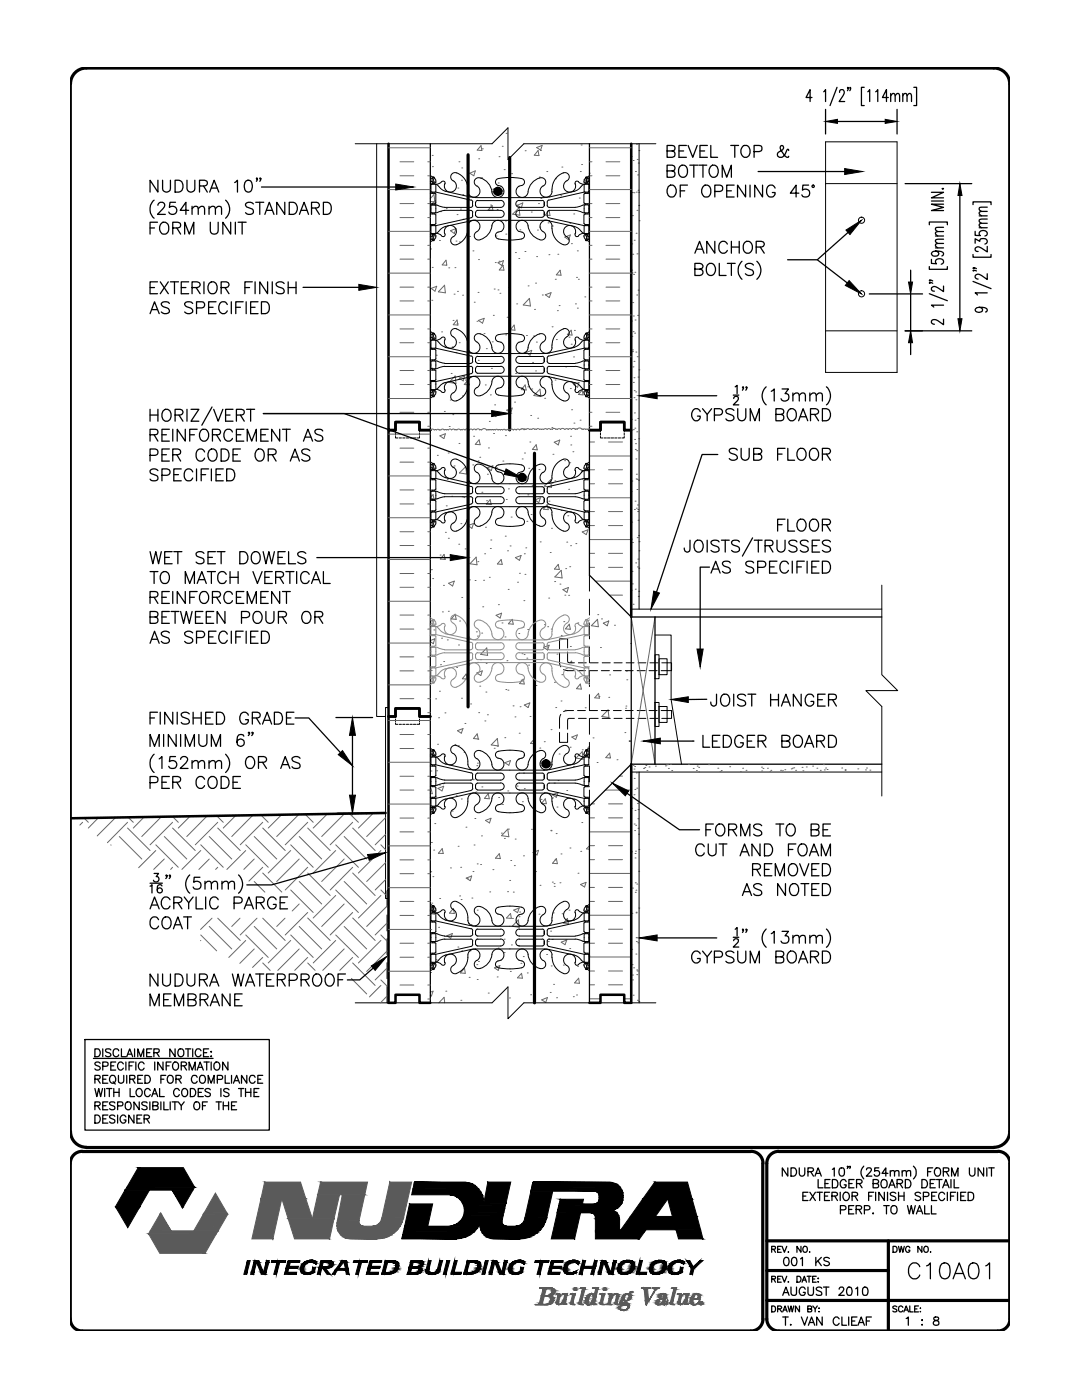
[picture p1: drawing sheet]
<svg xmlns="http://www.w3.org/2000/svg" width="216mm" height="279mm" viewBox="0 0 216 279" stroke-linecap="round" stroke-linejoin="round" font-family="sans-serif">
<!-- layer: HATCH -->
<g fill="none" stroke="#666" stroke-width=".2">
<path d="M77.5 37.8h8.4M77.5 29.5h8.4M79.8 35.1h2.8M79.8 32.3h2.8M85.4 35.1h.5M85.4 32.3h.5M85.9 39.6l.7-.8 .2 1.5-.9-.1M86.2 31h.1M86.3 33.3h.1M86.8 40l.2 1-1-.1zM91.4 37.5h.1M91.6 32.3h.1"/>
<path d="M92.1 36h.1M92.1 33.5h.1M92.3 38.8h.1M93.7 34.6l1.1-.5-.3 1zM95.5 31.7h.1M96 29.1l.2 .9h-1zM96.1 35.5h.1M96.2 29.7h.1M99.4 36.5h.1M99.6 31.3h.1M100.2 29.2h.1M100.6 33.9h.1"/>
<path d="M101 26.6h.1M101.6 37.2h.1M102.1 34.7h.1M104.8 30.1h.1M107.1 29.4l1.1-.4-.3 1zM107.4 30l.1 1.1-.9-.1zM107.6 35.3h.1M107.8 30h.1M107.9 39.6h.1M109.1 34.2h.1M110.8 35.7h.1M111.9 39.1h.1"/>
<path d="M112.1 33.3h.1M115.6 39.5h.1M115.8 34.2h.1M116 28.9h.1M116 32.8h.1M117.6 34.6h.1M117.6 35.4l-1 .4 .8 .6 .2-.9M117.6 37.8h8.4M117.6 29.5h8.4M117.6 35.1h.5M117.6 32.3h.5M120.9 35.1h2.8"/>
<path d="M120.9 32.3h2.8M126 31.3h.1M126.2 38.4h.1M126.3 32h.1M126.5 38.5h.1M126.8 34.2h.1M127 38.3h.1M127 28.8h.1M127.1 31.8h.1M127.2 34.9h.1M127.3 38h.1M127.4 32.5h.1"/>
<path d="M127.4 38.4h.1M127.5 30h.1M77.5 54.5h8.4M77.5 46.2h8.4M79.8 51.7h2.8M79.8 43.4h2.8M79.8 57.3h2.8M79.8 49h2.8M79.8 40.6h2.8M85.4 51.7h.5M85.4 43.4h.5M85.4 57.3h.5"/>
<path d="M85.4 49h.5M85.4 40.6h.5M85.9 49.7h.1M86 57.6l1.1-.5-.3 1zM86.2 59.9h.1M86.2 53.4h.1M87.7 48h.1M87.9 42.2h.1M88.7 56.9l.2 1.5-1.4-.2zM89 51.9l.2 1h-1zM89 41.6h.1M89.5 53.5h.1"/>
<path d="M89.9 46l1.1-.4-.4 1zM90.6 58.7h.1M90.8 53.4h.1M91 48.1h.1M91.2 42.8h.1M91.3 58.2h.1M91.7 48.3h.1M91.9 41.7h.1M92.3 58.9h.1M92.4 43.8h.1M93.7 47.2h.1M94.4 50.1h.1"/>
<path d="M95.4 58.4h.1M95.5 51.8h.1M97.5 42h.1M97.9 40.9h.1M98.2 41l.2 1-1-.1zM98.6 57.7h.1M98.8 52.4h.1M99 47.1h.1M99.2 41.8h.1M99.4 57.9h.1M99.4 52.4l1.1-.4-.4 1zM99.6 52.1h.1"/>
<path d="M99.8 58.5h.1M100.3 53l.3 .9h-1zM100.4 52.9l-.1 .1M100.9 44.1h.1M100.9 46.7h.1M101.5 57.3h.1M102.8 50.4h.1M103.2 41l1.1-.5-.3 1zM103.5 51.6h.1M103.6 41.5l.1 1.5-1.4-.3zM103.7 45.9h.1M104.7 50.2h.1"/>
<path d="M105.4 57.1h.1M105.6 59.5l.2 1.6-1.4-.2zM106 42.3h.1M106.9 56.5h.1M107.1 51.2h.1M107.2 45.9h.1M107.5 40.6h.1M107.7 45.3h.1M108.2 58.9h.1M108.8 58.8l1.2-.4-.4 1zM109.4 44.5h.1M109.5 50.8h.1"/>
<path d="M109.6 42l.1 1-.9-.1zM110.2 45.1h.1M110.8 55.7h.1M111.3 50.7h.1M111.8 53.9l-.8 .9 .9 .1-.1-.9M112.7 47.3l1.1-.4-.3 1zM113.7 44.6h.1M114 48.6h.1M114.5 42.7h.1M115 55.4h.1M115.2 50.1h.1M115.4 55.7h.1"/>
<path d="M115.4 44.8h.1M116.7 59.3h.1M117.6 54.5h8.4M117.6 46.2h8.4M117.6 51.7h.5M117.6 43.4h.5M117.6 57.3h.5M117.6 49h.5M117.6 40.6h.5M120.9 51.7h2.8M120.9 43.4h2.8M120.9 57.3h2.8"/>
<path d="M120.9 49h2.8M120.9 40.6h2.8M126 53.9h.1M126 48.7h.1M126.1 54.5h.1M126.2 43h.1M126.3 50.7h.1M126.4 54.8h.1M126.5 47.9h.1M126.7 54.3h.1M126.9 46.6h.1M127.1 58.9h.1"/>
<path d="M127.1 50.7h.1M127.1 42h.1M127.3 57.9h.1M127.4 41h.1M127.5 44.1h.1M77.5 79.5h8.4M77.5 71.2h8.4M77.5 62.9h8.4M79.8 76.7h2.8M79.8 68.4h2.8M79.8 60.1h2.8M79.8 73.9h2.8"/>
<path d="M79.8 65.6h2.8M85.4 76.7h.5M85.4 68.4h.5M85.4 60.1h.5M85.4 73.9h.5M85.4 65.6h.5M86.2 73.5h.1M86.8 76.7h.1M87.1 70.9h.1M88.1 66.2h.1M88.4 76.5h.1M89.8 79.8h.1"/>
<path d="M90 74.5h.1M90.2 69.2h.1M90.4 64h.1M90.8 75l.2 1.5-1.4-.2zM91 70.4h.1M91.2 64.6h.1M91.2 63.9l.2 1-1-.1zM91.6 68.4h.1M91.6 75.5l1.1-.5-.3 1zM92.3 79h.1M92.9 75.8h.1M93.4 75.8l.2 1-1-.1z"/>
<path d="M93.5 74.7h.1M94.6 60.3h.1M95.2 64.1h.1M95.4 71.9h.1M95.5 64l1.1-.5-.3 1zM96.6 66.6h.1M96.8 76.8h.1M97 69.6h.1M97.8 78.8h.1M98.1 73.5h.1M98.2 68.2h.1M98.4 62.9h.1"/>
<path d="M100.9 66.8h.1M101.2 63.3h.1M101.5 77.5h.1M102 75h.1M102.6 64.9l.2 1-1-.1zM102.9 74.5h.1M103.1 60.6h.1M104.7 70.3h.1M104.8 76.8l.2 1h-1zM105 70.3l1.1-.4-.3 1zM105 67h.1M105.3 77.2h.1"/>
<path d="M106.1 77.6h.1M106.3 72.3h.1M106.5 67h.1M106.7 61.8h.1M106.9 74h.1M107 68.3h.1M107.8 77.7l.1 1.4-1.4-.2zM108.7 79.5h.1M110.2 65.2h.1M110.5 75.4h.1M110.8 75.8h.1M111 67.8h.1"/>
<path d="M111.2 62h.1M111.6 61h.1M112.9 73.2h.1M113.6 67.3h.1M113.8 77.5h.1M114 68.7h.1M114 65.9l.1 1-.9-.1zM114.2 76.5h.1M114.4 71.2h.1M114.4 76.7l1.1-.4-.3 1zM114.6 65.9h.1M114.8 60.6h.1"/>
<path d="M115.2 61.5h.1M116.2 77.8l.1 1-.9-.1zM117 67h.1M117.6 79.5h8.4M117.6 71.2h8.4M117.6 62.9h8.4M117.6 76.7h.5M117.6 68.4h.5M117.6 60.1h.5M117.6 73.9h.5M117.6 65.6h.5M120.9 76.7h2.8"/>
<path d="M120.9 68.4h2.8M120.9 60.1h2.8M120.9 73.9h2.8M120.9 65.6h2.8M126 64.1h.1M126.1 67.1h.1M126.2 70.2h.1M126.2 69.8h.1M126.3 60.4h.1M126.3 73.2h.1M126.3 66.2h.1M126.4 76.3h.1"/>
<path d="M126.4 63.1h.1M126.5 79.4h.1M126.5 75.4h.1M126.5 72.1h.1M126.5 78h.1M126.6 66.5h.1M126.7 63.9h.1M126.8 78.2h.1M126.9 70.3h.1M126.9 79.8h.1M127.1 71.2h.1M127.2 62.9h.1"/>
<path d="M127.3 75.3h.1M127.5 73.8h.1M77.5 86.6h8.4M77.5 95h8.4M79.8 92.2h2.8M79.8 89.4h2.8M79.8 97.8h2.8M79.8 82.3h2.8M85.4 92.2h.5M85.4 89.4h.5M85.4 97.8h.5M85.4 85.1h.5"/>
<path d="M85.4 82.3h.5M85.9 99.4l.5-.7 .2 1-.7-.1M86.1 93.6h.1M86.2 99.6h.1M87.1 85.8l-.8-.2-.4 .2M87.3 90.9h.1M87.7 85.8a.36 .36 0 0 0-.6 0M87.8 87l1.1-.4-.3 .9zM87.9 85.8h-.3M88.7 82.1h.1M89.3 95.7h.1M89.4 90.4h.1"/>
<path d="M89.6 85.1h.1M90.1 85.8a.42 .42 0 0 0-.7 0h-.8a.4 .4 0 0 0-.6 0M90.1 99h.1M90.4 93.3h.1M90.4 82.7h.1M90.6 93h.1M91.6 88.5h.1M91.7 94.4l1.2-1.3 .2 1.5zM92.2 99.1h.1M92.6 99.3h.1M94.3 85.8a.39 .39 0 0 0-.7 0l-.2-.2h-.4a.3 .3 0 0 1-.2 .2 .3 .3 0 0 1-.3-.1l-.6 .1a.44 .44 0 0 0-.7 0h-.4a.4 .4 0 0 0-.7 0M94.3 92.8h.1"/>
<path d="M94.5 87.1h.1M95.4 92h.1M95.6 87.8l.2 1-1-.1zM95.7 91.3h.1M95.8 85.8l-.4-.2-.4 .2a.4 .4 0 0 0-.7 0M96.1 85.8h-.4M96.2 98.2h.1M97.1 99.9h.1M97.1 85.8l-.5-.3-.5 .3M97.3 94.6h.1M97.3 93.4l1.1-.5-.4 1zM97.4 85.8h1.4l.3-.1 .3 .1"/>
<path d="M97.4 85.8h-.3M97.5 89.4h.1M97.6 84.1h.1M97.8 99.7l.2 1-1-.1zM98.5 86.5h.1M98.7 80.8h.1M98.8 83.1h.1M99.1 93.4h.1M100.3 85.8l-.7-.1-.2 .1M100.3 92h.1M100.8 85.8l-.2-.1-.3 .1M100.9 86.9h.1"/>
<path d="M101 99.7h.1M101.1 81.9l1.1-.5-.3 1zM101.1 85.8h-.3M101.4 97.6h.1M102.7 80.2h.1M103.7 85.8a.4 .4 0 0 0-.7 0 .34 .34 0 0 0-.6 0 .42 .42 0 0 0-.7 0 .36 .36 0 0 0-.6 0M103.9 85.7l.3-.2 .5 .2M104 85.7l-.3 .1M104.2 91.6h.1M104.5 85.8h.1M104.7 90.4h.1M104.7 85.7h.2"/>
<path d="M105.3 98.7h.1M105.5 93.5h.1M105.7 85.7l-.4-.2-.4 .2M105.7 88.2h.1M105.9 82.9h.1M106.2 96.9h.1M106.7 85.7a.36 .36 0 0 0-.6 0h-.4M106.7 99.8l1.1-.5-.3 1zM107 88.8l.2 1-1-.1zM107 85.7a.4 .4 0 0 1 .7 0h.8M107 85.7h-.3M107.3 83.5h.1"/>
<path d="M107.5 93.7h.1M109.2 85.7a.4 .4 0 0 0-.7 0M109.2 85.7a.4 .4 0 0 1 .6 0h.4a.5 .5 0 0 1 .8-.1l.2 .1a.37 .37 0 0 1 .6 0l.5-.2 .4 .2M109.9 95.7l.1 1.6-1.4-.3zM110.1 85.3h.1M110.2 96.4h.1M110.3 90.7h.1M110.6 88.3l1.1-.5-.3 1zM110.7 96h.1M112.7 91.9h.1M113.5 97.6h.1M113.7 92.4h.1"/>
<path d="M113.8 87.1h.1M113.9 88.8h.1M114.1 81.8h.1M114.3 90.2h.1M114.5 84.4h.1M114.8 85.7l-.4-.2-.4 .2a.38 .38 0 0 0-.6 0 .4 .4 0 0 0-.7 0M115.2 85.7h-.4M115.8 83.8h.1M116 94.1h.1M116.2 85.7l-.6-.3-.5 .3M116.2 95.6h.1M117.6 91h8.4"/>
<path d="M117.6 99.3h8.4M117.6 88.2h1M117.6 96.5h1M117.6 93.8h1M117.6 85.1h.5M117.6 82.3h.5M117.7 85.6l-.2 .1-.9-.1-.5 .1M120.9 82.3h2.8M121.4 88.2h2.8M121.4 96.5h2.8M121.4 93.8h2.8M126 98.1h.1"/>
<path d="M126 83.7h.1M126.1 96h.1M126.4 85.8h.1M126.6 82.4h.1M126.6 87.7h.1M126.7 85.5h.1M126.7 83.8h.1M126.8 89.7h.1M126.8 88.5h.1M126.9 91.6h.1M126.9 95.6h.1M127 94.6h.1"/>
<path d="M127.1 86.2h.1M127.1 89.9h.1M127.1 97.7h.1M127.1 95.7h.1M127.3 83.5h.1M127.4 95.8h.1M127.4 87.6h.1M77.5 103.3h8.4M77.5 111.7h8.4M79.8 100.6h2.8M79.8 108.9h2.8M79.8 117.2h2.8"/>
<path d="M79.8 106.1h2.8M79.8 114.5h2.8M85.4 100.6h.5M85.4 108.9h.5M85.4 117.2h.5M85.4 106.1h.5M85.4 114.5h.5M86 105.3h.1M86.1 113.7h.1M86.3 115.5h.1M87.8 110.8h.1M88.5 116.8h.1"/>
<path d="M88.6 110.6l.2 1.1-.9-.1zM88.7 111.5h.1M88.9 106.2h.1M89 101h.1M89.5 107.4h.1M89.5 116.4l1.1-.4-.3 1zM91.5 108.6h.1M92 104.5h.1M92.1 119.2h.1M92.8 109.5h.1M93.4 104.9l1.1-.4-.3 .9zM93.7 115.7h.1"/>
<path d="M94.8 115.9h.1M95 111.2l.2 1.5-1.4-.2zM95.3 112.1h.1M96.5 115.8h.1M96.7 110.5h.1M96.9 105.2h.1M97.6 115.2h.1M97.8 109.5h.1M97.9 107.8h.1M100 111.7l.2 .9h-1zM100.8 107h.1M101.3 109.9h.1"/>
<path d="M101.4 117.6h.1M101.8 109h.1M102 103.2h.1M102.8 111.3l1.2-.4-.4 .9zM103.3 116.2h.1M103.6 114.4h.1M104.5 119.9h.1M104.6 110.5h.1M104.7 114.6h.1M104.9 109.3h.1M105.1 104h.1M106 102.7h.1"/>
<path d="M106.4 108.1h.1M107.8 108.1h.1M109.2 100.7l.2 1-1-.1zM109.5 119.4h.1M109.5 100h.1M109.8 110.3h.1M110 105.4h.1M110.7 116.1h.1M111.4 112.6l.2 1.1-1-.1zM111.7 116.6h.1M112 101.9h.1M112 113.8l.2 1.5-1.5-.2z"/>
<path d="M112.3 117.7l1.1-.5-.3 1zM112.7 118.8h.1M112.9 113.5h.1M113.1 108.2h.1M113.3 102.9h.1M113.5 118.8h.1M113.7 113.1h.1M113.8 108.9h.1M114.9 108.5h.1M116.2 106.2l1.1-.5-.3 1zM117.6 107.7h8.4M117.6 104.9h1"/>
<path d="M117.6 113.2h1M117.6 102.1h1M117.6 110.4h1M118.8 116h7.2M121.4 104.9h2.8M121.4 113.2h2.8M121.4 102.1h2.8M121.4 110.4h2.8M121.6 118.8h2.6M126 117.8h.1M126 107.6h.1M126 104.2h.1"/>
<path d="M126.1 114h.1M126.2 116.5h.1M126.2 108.3h.1M126.6 101.7h.1M126.7 100h.1M126.8 117.6h.1M126.8 112.3h.1M127 101.4h.1M127.1 107.3h.1M127.2 100.8h.1M127.2 113.1h.1M127.2 102.1h.1"/>
<path d="M127.3 111.6h.1M127.3 101.7h.1M127.3 103.8h.1M127.4 119h.1M127.4 106.9h.1M127.4 118h.1M127.5 109.9h.1M127.5 113.4h.1M127.5 108.1h.1M77.5 120h8.4M77.5 128.3h8.4M77.5 136.7h8.4"/>
<path d="M79.8 125.5h2.8M79.8 133.9h2.8M79.8 122.8h2.8M79.8 131.1h2.8M79.8 139.4h2.8M85.4 125.5h.5M85.4 133.9h.5M85.4 122.8h.5M85.4 131.1h.5M85.4 139.4h.5M85.9 127.8l.9-.3-.3 1-.6-.5M86 133.8h.1"/>
<path d="M86.6 125.7h.1M86.9 139.5h.1M87.7 138h.1M87.9 132.7h.1M88.1 127.4h.1M88.3 122.1h.1M88.5 132h.1M89.3 127.7h.1M89.5 122h.1M90.8 122.6l.2 1-.9-.1zM91.1 133.2h.1M91.5 128.7h.1"/>
<path d="M91.7 123.9h.1M92.1 139.3h.1M93 134.5l.2 1h-.9zM93.4 121.5h.1M95.1 126.1h.1M95.1 134.3l1.1-.4-.3 .9zM95.3 126.9h.1M95.3 132.2h.1M95.7 136.9h.1M95.9 131.6h.1M96.1 126.4h.1M96.3 121.1h.1"/>
<path d="M97 138.1h.1M97 132.4h.1M97.1 129.3l.2 1.5-1.4-.2zM99 122.8l1.1-.4-.3 .9zM99.5 120.7h.1M100.2 124.3h.1M100.8 127.1h.1M100.9 137.6h.1M101.1 131.9h.1M101.4 137.7h.1M102.2 123.6l.2 1-1-.1zM103.5 126.4h.1"/>
<path d="M104 135.7h.1M104.2 130.5h.1M104.4 125.2h.1M104.4 135.5l.2 1-1-.1zM104.6 130.6h.1M105.1 131.3h.1M105.3 125.6h.1M105.5 132.7h.1M106.9 136.8h.1M108.5 129.2l1.1-.4-.3 .9zM108.6 124.7h.1M109.3 125.1h.1"/>
<path d="M110 125.5h.1M110.6 136.2h.1M111.1 130.5h.1M111.9 139.9h.1M112 126.8h.1M112.1 134.6h.1M112.5 124.1h.1M113.6 124.6l.2 1-1-.1zM113.7 132.3l.4-.4v.4M113.8 129h.1M115.3 124.3h.1M115.8 136.5l.2 1-1-.1z"/>
<path d="M117 135.5h.1M117.1 125h.1M119.2 123.6l.2 1.5-1.4-.2zM119.3 122.7h.1M119.4 138.4l.2 .9h-.9zM119.5 139h.1M119.8 129.2h.1M120 123.5h.1M120.4 124.4l1.1-.5-.3 1zM121.5 139.2h.1M121.6 134.7h.1M122.6 124.8h.1"/>
<path d="M125 133.9h.1M125.1 135.7h.1M125.8 128.4h.1M126 123.1l4.7 29.4M126.3 120.6h.1M130.7 123.1l-4.7 29.4M77.5 143.8h8.4M77.5 152.1h8.4M79.8 157.7h2.8M79.8 149.4h2.8M79.8 146.6h2.8M79.8 154.9h2.8"/>
<path d="M85.4 157.7h.5M85.4 142.2h.5M85.4 149.4h.5M85.4 146.6h.5M85.4 154.9h.5M85.9 157.6l.1-.2 .2 1h-.3M86 153.9h.1M86.9 159.1h.1M87.1 153.8h.1M87.3 148.5h.1M87.4 157.3l1.1-.4-.3 .9zM87.5 143.2h.1"/>
<path d="M87.7 156.7h.1M88.4 156.4h.1M88.6 150.7h.1M88.8 142.3h.1M90.8 148.6h.1M91 158.8h.1M91.3 145.8l1.1-.4-.4 .9zM91.5 148.8h.1M92 159.5h.1M92.6 150.1h.1M92.8 144.4h.1M93.9 140.5h.1"/>
<path d="M94.4 155.6h.1M95 158.1h.1M95.1 152.8h.1M95.2 146.5l.2 1-.9-.1zM95.3 152.3h.1M95.3 147.5h.1M95.5 142.2h.1M96.2 157h.1M96.7 143.9h.1M97.3 142.6h.1M97.4 158.4l.2 1-.9-.1zM98.6 149.3h.1"/>
<path d="M99.2 148.9h.1M99.2 147.4l.2 1.5-1.4-.2zM99.5 159.2h.1M100.7 147.2h.1M100.7 152.2l1.2-.4-.4 .9zM101.3 157.8h.1M102.4 140.9h.1M102.8 143.1h.1M103.2 156.9h.1M103.4 151.6h.1M103.6 146.3h.1M103.8 141h.1"/>
<path d="M104.5 154.3h.1M104.5 150.7h.1M104.6 157.4h.1M104.6 140.7l1.1-.4-.3 .9zM105.8 143h.1M106.6 147.5l.2 .9h-1zM107.7 149.3h.1M108 159.5h.1M108.4 153.7h.1M108.6 148h.1M108.8 159.4l.2 1-1-.1zM110 145.6h.1"/>
<path d="M110.2 158.6l1.2-.4-.4 .9zM110.3 159.2h.1M110.6 156.3h.1M110.9 141.2h.1M111.4 155.8h.1M111.6 150.5h.1M112.8 141.8h.1M113.1 157.8h.1M113.8 149.1h.1M114.1 147.1l1.1-.4-.3 .9zM114.4 153h.1M116.2 149.6h.1"/>
<path d="M116.2 150l.1 1.5-1.4-.2zM116.4 159.9h.1M116.8 141.3h.1M117.6 148.9l-.4 .5h.4M118.3 147.3h.1M119.1 152.2h.1M120.8 157.7h5.2M121.3 141.7l.2 1.5-1.4-.2zM121.6 150.3l.2 1-.9-.1zM123.1 151.6h.1M123.6 154.9h.6M124.7 146.2h.1"/>
<path d="M124.8 141.3h.1M124.9 140.9h.1M126.3 152.7h.1M126.5 158.6h.1M126.5 153.5h.1M126.5 155.3h.1M126.6 153h.1M126.7 157.6h.1M127 154.2h.1M127.1 157.3h.1M128.4 153.4h.1M128.7 153.2h.1"/>
<path d="M128.9 152.8h.1M129.1 153.8h.1M129.5 153.1h.1M130.8 152.9h.1M132.8 152.9h.1M132.9 152.6h.1M133.2 152.6h.1M133.4 153.4h.1M133.8 152.5h.1M134 153.8h.1M137.3 152.6h.1M138.3 153.4h.1"/>
<path d="M139 153.8h.1M139.1 152.9h.1M139.4 153.1h.1M139.5 154h.1M141.4 152.6h.1M143.2 153.3h.1M143.7 154h.1M143.9 153.8h.1M145.6 153h.1M147.7 154h.1M148.2 153.3h.1M148.9 153.7h.1"/>
<path d="M151.9 153.1h.1M152 153.9h.1M152.2 153.4h.1M153.1 153.3h.1M153.6 154h.1M153.8 153.7h.1M155.8 153.7h.1M156.1 153.8h.1M156.6 153.6h.1M157.9 153.4h.1M158.1 153.3h.1M158.4 153.2h.1"/>
<path d="M158.8 153.7h.1M160 153.1h.1M160.2 153.8h.1M160.9 153.1h.1M162.2 152.9h.1M163 153.3h.1M163.7 153.7h.1M164.3 152.6h.1M164.5 153.7h.1M164.7 153.3h.1M165 153.6h.1M168 153.3h.1"/>
<path d="M168.6 153.6h.1M168.6 153.7h.1M171.2 153.4h.1M172.7 153.7h.1M172.9 153.3h.1M173.6 153.7h.1M16.5 164.1l-.6 .6M16.8 163.3l.8 .8M19.6 163.2l-2 2.1M22.1 168.6l.1 .1M23 163.2l-3.6 3.6M23.8 166.9l4.5 4.5"/>
<path d="M25.5 164.1l-4.1 4.1M25.5 165.3l4.4 4.4M25.6 163.1l1 1M28.8 163.1l-2.2 2.2M31.1 169.7l-3.4 3.5M31.1 168.6l4.5 4.5M32.2 163l-3.9 3.9M32.8 171.4l-2.1 2.1M32.8 166.9l4.5 4.5M34.4 164.1l-4.5 4.5M34.4 173.1l-.3 .4M34.4 163l1.2 1.1"/>
<path d="M34.4 165.3l4.6 4.4M37.9 162.9l-2.3 2.4M40.1 169.7l-3.8 3.8M40.1 168.6l4.4 4.5M41.3 162.8l-4 4.1M41.8 171.4l-2.1 2.1M41.8 166.9l4.4 4.5M43.2 162.8l1.3 1.3M43.4 164.1l-4.4 4.5M43.4 173.1l-.4 .4M43.4 165.3l4.5 4.4M47 162.8l-2.5 2.5"/>
<path d="M49 169.7l-3.7 3.8M49 168.6l4.5 4.5M50.5 162.7l-4.3 4.2M50.7 171.4l-2 2.1M50.7 175.9l2.1 2.1M50.7 166.9l4.5 4.5M52.1 162.7l1.4 1.4M52.4 164.1l-4.5 4.5M52.4 173.1l-2.7 2.7M52.4 174.2l3.8 3.8M52.4 165.3l4.5 4.4M56.2 162.6l-2.7 2.7"/>
<path d="M58 169.7l-4.5 4.5M58 177.6l4.5 4.5M58 168.6l4.5 4.5M59.6 162.5l-4.4 4.4M59.7 171.4l-4.5 4.5M59.7 175.9l4.5 4.5M59.7 166.9l4.5 4.5M60.9 162.5l1.6 1.6M61.4 164.1l-4.5 4.5M61.4 173.1l-4.5 4.5M61.4 174.2l4.5 4.5M61.4 165.3l4.5 4.4"/>
<path d="M65.3 162.4l-2.8 2.9M67 169.7l-4.5 4.5M67 178.7l-4.5 4.5M67 177.6l4.5 4.5M67 168.6l4.5 4.5M68.7 162.5l-4.5 4.4M68.7 171.4l-4.5 4.5M68.7 175.9l4.5 4.5M68.7 166.9l4.5 4.5M69.7 162.4l1.8 1.7M70.4 164.1l-4.5 4.5M70.4 173.1l-4.5 4.5"/>
<path d="M70.4 174.2l4.5 4.5M70.4 165.3l4.5 4.4M73 162.3l.2 .2M74.5 162.3l-3 3M76 169.7l-4.5 4.5M76 178.7l-4.5 4.5M76 177.6l.9 .9M76 168.6l.9 1M76.9 166.5l-2 2.1M76.9 175.5l-2 2.1M76.9 163.2l-3.7 3.7M76.9 172.2l-3.7 3.7"/>
<path d="M77.5 160.5h8.4M77.5 168.8h8.4M77.5 177.2h8.4M79.8 166h2.8M79.8 179.9h2.8M79.8 174.4h2.8M79.8 163.3h2.8M79.8 171.6h2.8M85.4 166h.5M85.4 179.9h.5M85.4 174.4h.5M85.4 163.3h.5"/>
<path d="M85.4 171.6h.5M86 174h.1M86.1 168.1h.1M86.4 174.9h.1M86.5 169.7h.1M86.8 164.4h.1M87.7 179.3h.1M88.2 169.4l.2 .9h-.9zM89.9 173.2h.1M90.2 161.9h.1M91.4 168.9h.1M91.7 178.8h.1"/>
<path d="M91.9 173.1h.1M92 179.5h.1M93 165.1h.1M93 175.2l1.1-.4-.3 1zM93.2 175.3h.1M94.2 179.2h.1M94.4 173.9h.1M94.6 168.6h.1M94.8 163.4h.1M95.2 172.4h.1M95.9 172.5h.1M96.1 166.8h.1"/>
<path d="M96.9 163.7l1.1-.4-.3 .9zM97.7 178h.1M98.4 173.6h.1M99.6 170.4l.2 1-.9-.1zM100 166.3h.1M100.3 160.6h.1M100.6 167.3h.1M101.3 178h.1M101.3 165.5l.2 1.5-1.4-.2zM101.4 165.5h.1M101.7 175.7h.1M101.9 171.7h.1"/>
<path d="M102.4 178h.1M102.6 172.7h.1M102.8 167.5h.1M103 162.2h.1M104.2 160h.1M104.5 170.8h.1M106.1 165.5h.1M106.4 170.1l1.1-.4-.3 .9zM106.9 173.9h.1M107.8 176.7h.1M109.9 165.7h.1M110 165.8h.1"/>
<path d="M110.2 176.1h.1M110.5 176.3h.1M110.6 176.9h.1M110.8 171.6h.1M111 166.4h.1M111 171.4l.2 1-.9-.1zM111.1 161.1h.1M111.7 176.2h.1M111.9 170.4h.1M113.7 169.2h.1M115.3 174.3h.1M115.8 176.5l1.1-.4-.3 .9z"/>
<path d="M115.9 169.9h.1M116.1 164.2h.1M117.6 168.8l-.6 .6 .6 .1M117.6 166h8.4M117.6 174.3h8.4M117.6 163.2h1M117.6 171.6h1M117.6 179.9h1M117.6 168.8h1M117.6 177.1h1M118 160.4h.6M121.4 163.2h2.8"/>
<path d="M121.4 171.6h2.8M121.4 179.9h2.8M121.4 160.4h2.8M121.4 168.8h2.8M121.4 177.1h2.8M126 170h.1M126 161.3h.1M126.2 177.2h.1M126.5 164.5h.1M126.6 165.8h.1M126.7 161.7h.1M126.7 171.2h.1"/>
<path d="M126.7 170.3h.1M126.8 178.1h.1M126.8 176.2h.1M126.8 169.9h.1M126.8 164.7h.1M126.9 177.7h.1M127.1 176.4h.1M127.2 160.3h.1M127.3 163.4h.1M127.3 161.6h.1M127.3 165.3h.1M127.4 166.5h.1"/>
<path d="M127.4 173.9h.1M127.5 169.5h.1M40.1 187.7h-.1M40.1 186.6l3.1 3.2M41.8 184.9l4.4 4.5M42.3 183.2l-2.3 2.3M43.4 183.2l4.5 4.5M47.9 183.2l-1.7 1.7M49 187.7l-3.4 3.4M49 186.6l4.5 4.5M50.7 189.4l-2.8 2.9M50.7 184.9l4.5 4.5"/>
<path d="M51.3 183.2l-3.4 3.4M52.4 191.1l-2 2M52.4 192.2l1.5 1.5M52.4 183.2l4.5 4.5M56.9 183.2l-1.7 1.7M58 187.7l-4.5 4.5M58 186.6l4.5 4.5M59.7 180.4l-1.4 1.4M59.7 189.4l-4.3 4.3M59.7 184.9l4.5 4.5M61.4 182.1l-4.5 4.5M61.4 191.1l-2.6 2.6"/>
<path d="M61.4 192.2l1.5 1.5M61.4 183.2l4.5 4.5M67 187.7l-4.5 4.5M67 186.6l4.5 4.5M68.7 180.4l-4.5 4.5M68.7 189.4l-4.3 4.3M68.7 184.9l4.5 4.5M70.1 195.3l3.1 3.1M70.4 182.1l-4.5 4.5M70.4 191.1l-2.6 2.6M70.4 192.2l4.5 4.5M70.4 183.2l4.5 4.5"/>
<path d="M76 187.7l-4.5 4.5M76 196.7l-2.3 2.3M76 195.6l1.2 1.2M76 186.6l1.2 1.2M77.2 184.2l-2.3 2.4M77.2 193.2l-2.3 2.4M77.2 180.8l-4 4.1M77.2 189.8l-4 4.1M77.2 198.8l-1.3 1.3M77.5 185.5h8.4M77.5 193.8h8.4M79.8 182.7h2.8"/>
<path d="M79.8 188.2h2.8M79.8 191h2.8M79.8 196.6h2.8M85.4 182.7h.5M85.4 188.2h.5M85.4 191h.5M85.4 199.4h.5M85.4 196.6h.5M85.9 181.6l.6-.6 .2 1.4-.8-.1M85.9 198l.5-.2-.3 1-.2-.1M85.9 194.1h.1M86 185.5h.1"/>
<path d="M86.2 180.2h.1M86.8 181.3h.1M87 191.5h.1M87.5 185.1h.1M89 197.8h.1M89.2 186.8l1.1-.5-.4 1zM89.4 190.5h.1M90.5 181.3l.1 1-.9-.1zM91.4 189h.1M92 199.6h.1M92.1 189.8h.1M92.7 193.2l.2 1.1-1-.1z"/>
<path d="M93.5 184.3h.1M93.6 195.1h.1M93.8 189.8h.1M94 184.5h.1M95.1 192.5h.1M95.2 195.5h.1M95.2 181.6h.1M95.5 191.9h.1M97.4 198.2h.1M98.7 193.2l1.1-.5-.4 1zM99.2 195h.1M99.4 189.2h.1"/>
<path d="M100.6 190.1h.1M100.6 187.4h.1M101.7 199.2h.1M101.8 193.9h.1M101.9 182.3l.1 1-.9-.1zM102 188.6h.1M102.2 183.3h.1M102.5 181.6l1.1-.4-.3 .9zM103.3 188.7h.1M103.4 183.6l.2 1.5-1.4-.2zM103.6 183h.1M103.7 182h.1"/>
<path d="M103.9 192.3h.1M104.1 194.3l.1 .9-.9-.1zM104.4 190.9h.1M105.2 194.2h.1M105.9 198.5h.1M107.5 182.4h.1M108.1 199.5l1.1-.4-.3 1zM109.1 190.5h.1M109.4 187.9h.1M109.8 198.1h.1M109.9 185.8h.1M110 192.8h.1"/>
<path d="M110.2 187.5h.1M110.4 182.2h.1M110.5 196.5h.1M111.1 199.1h.1M112 188l1.1-.4-.4 .9zM112.2 182.4h.1M112.4 192.6h.1M113.2 183.3l.2 1-.9-.1zM113.6 181.6h.1M113.7 189.3h.1M114.4 198.9h.1M115 198.6h.1"/>
<path d="M115.2 192.9h.1M115.5 195.2l.1 1h-.9zM117.5 190.8h.1M117.6 182.7h8.4M117.6 191h8.4M117.6 199.3h2.2M117.6 188.2h1M117.6 196.5h1M117.6 185.4h1M117.6 193.8h1M121.4 188.2h2.8M121.4 196.5h2.8"/>
<path d="M121.4 185.4h2.8M121.4 193.8h2.8M124.6 199.3h1.4M126 189.5h.1M126.1 182.3h.1M126.1 192.5h.1M126.2 195.6h.1M126.2 194.6h.1M126.3 198.6h.1M126.4 193.2h.1M126.9 190.4h.1M126.9 182.2h.1"/>
<path d="M126.9 187.1h.1M126.9 182.1h.1M127 187.9h.1M127.1 194.5h.1M127.1 193.6h.1M127.1 193.8h.1M127.2 199.6h.1M127.3 188.2h.1M127.5 181.2h.1M127.5 199.9h.1M87.6 200.1l1-1.1 .1 1.1"/>
</g>
<!-- layer: LINE9 -->
<g fill="none" stroke="#000" stroke-width=".2">
<path d="M70.9 28.7h27.3l3.2-3.2v6.4l3.1-3.2h26.4M75.2 28.7v114.3h1.7M127.5 28.7v92.9M164.7 28.3h14.3v46h-14.3zM164.7 36.6h14.3M164.7 66h14.3M78.9 87.1v.3h.5M78.9 85.8v.3M78.9 86.4v.5M79.6 87.4h.5M80.4 87.4h.4M81.1 87.4h.4"/>
<path d="M81.8 87.4h.5M82.5 87.4h.5M83.7 87.1v.3h-.5M83.7 85.8v.3M83.7 86.4v.5M119.8 87.1v.3h.5M119.8 85.8v.3M119.8 86.4v.5M120.5 87.4h.5M121.2 87.4h.5M121.9 87.4h.5M122.7 87.4h.4"/>
<path d="M123.4 87.4h.4M124.6 87.1v.3h-.5M124.6 85.8v.3M124.6 86.4v.5M117.6 114.8v3.2M117.6 119.6v3.2M176 116.8v17.8l3.1 3.2h-6.3l3.2 3.2v17.9M117.6 124.3v3.2M117.6 129.1v3.2M117.6 133.8v3.2M117.6 138.6v3.2M126 121.6h50"/>
<path d="M130.7 126.7h3.2v12.9l2.1 12.9M77.5 141.2h-.6v38.1h.6M78.9 144.3v.3h.5M78.9 143v.3M78.9 143.5v.5M79.6 144.6h.5M80.4 144.6h.4M81.1 144.6h.4M81.8 144.6h.5M82.5 144.6h.5M83.7 144.3v.3h-.5M83.7 143v.3"/>
<path d="M83.7 143.5v.5M117.6 143.4v3.1M117.6 148.2v3.1M117.6 152.9v3.2M117.6 157.7v3.2M126 154.1h50M127.5 154.1v46M77.5 177.5l-.3 .3v3.2M77.2 182.6v3.2M77.2 187.4v3.1M77.2 192.1v3.2M77.2 196.9v3.2"/>
<path d="M70.9 200.1h27.3l3.2-3.1v6.3l3.1-3.2h26.4"/>
<circle cx="171.9" cy="43.9" r=".61"/>
<circle cx="171.9" cy="58.6" r=".61"/>
</g>
<!-- layer: line25 -->
<path d="M85.9 28.7v171.4M117.6 28.7v86.1l8.4 8.3M130.7 123.1v29.4M176 123.1h-50v29.4M126 152.5l-8.4 8.4v39.2M126 152.5h50" fill="none" stroke="#000" stroke-width=".25"/>
<!-- layer: LINE3 -->
<g fill="none" stroke="#000" stroke-width=".63">
<path d="M93.4 30.9v110.2M101.7 31.4v54.4M106.7 90.5v109.6M153 247.6h48.5M153 253.6h24.3M153 259.5h48.5M177.3 247.6v18"/>
<circle cx="99.3" cy="38.2" r=".61"/>
<circle cx="104.2" cy="95.3" r=".61"/>
<circle cx="109" cy="152.4" r=".61"/>
</g>
<!-- layer: LINE18 -->
<path d="M130.7 130.7h.8v4.8h-.8zM131.5 131.5h1.6v3.1h-1.6zM133.1 132.3h.9v1.5h-.9M130.7 140.2h.8v4.8h-.8zM131.5 141h1.6v3.2h-1.6zM133.1 141.8h.9v1.6h-.9" fill="none" stroke="#000" stroke-width=".2"/>
<!-- layer: LINE15 -->
<g fill="none" stroke="#000" stroke-width=".2">
<path d="M111.6 130.3v2l.3 .8M112.5 133.6l.8 .2h1.1M113.3 129.3v-1.8h-1.7v2M113.3 130.1v2.1l1.3 .1M115.2 133.8h1.6M115.4 132.3h1.6M117.6 133.8h1.6M117.8 132.3h1.6M120 133.8h1.6M120.2 132.3h1.6M122.4 133.8h1.6M122.5 132.3h1.6"/>
<path d="M124.8 133.8h1.5M124.9 132.3h1.6M127.1 133.8h1.6M127.3 132.3h1.6M129.5 133.8h1.6M129.7 132.3h1.6M131.9 133.8h1.2M132.1 132.3h1M111.6 146.2v2h1.7v-1.9M111.9 142.6l-.3 .8v2M114.4 141.8h-1.1l-.8 .2M114.6 143.4l-1.3 .1v2"/>
<path d="M115.2 141.8h1.6M115.4 143.4h1.6M117.6 141.8h1.6M117.8 143.4h1.6M120 141.8h1.6M120.2 143.4h1.6M122.4 141.8h1.6M122.5 143.4h1.6M124.8 141.8h1.5M124.9 143.4h1.6M127.1 141.8h1.6M127.3 143.4h1.6"/>
<path d="M129.5 141.8h1.6M129.7 143.4h1.6M131.9 141.8h1.2M132.1 143.4h1"/>
</g>
<!-- layer: LINE3 -->
<g fill="#000" stroke="#000" stroke-width=".2">
<path d="M98.8 38.5h1.1l-.3 .2zM99 37.7h.6zM103.6 95.7h1.1l-.2 .2zM103.9 94.8h.6zM108.4 152.8h1l-.2 .2zM108.6 152h.6z"/>
<path d="M98.8 37.9l-.1 .3h1.2zM98.8 37.9h1.1v.3z"/>
<path d="M98.8 37.9h1.1l-.9-.2zM99 37.7h.6l.3 .2z"/>
<path d="M98.7 38.2l.1 .3h1.1zM98.7 38.2h1.2v.3z"/>
<path d="M98.8 38.5l.2 .2h.6zM99 38.7h.6z"/>
<path d="M103.6 95v.3h1.1zM103.6 95h1.1v.3z"/>
<path d="M103.9 94.8l-.3 .2h1.1zM103.9 94.8h.6l.2 .2z"/>
<path d="M103.6 95.3v.4h1.1zM103.6 95.3h1.1v.4z"/>
<path d="M103.6 95.7l.3 .2h.6zM103.9 95.9h.6z"/>
<path d="M108.4 152.2l-.1 .3h1.2zM108.4 152.2h1l.1 .3z"/>
<path d="M108.6 152l-.2 .2h1zM108.6 152h.6l.2 .2z"/>
<path d="M108.3 152.5l.1 .3h1zM108.3 152.5h1.2l-.1 .3z"/>
<path d="M108.4 152.8l.2 .2h.6zM108.6 153h.6z"/>
</g>
<!-- layer: LINE50 -->
<path d="M77.5 28.7v57.1h1.4v-1.6h4.8v1.6h2.2h-2.2v-1.6h-4.8v1.6h-1.4v57.2h1.4v-1.6h4.8v1.6h2.2h-2.2v-1.6h-4.8v1.6h-1.4v57.1h1.4v-1.6h4.8v1.6h2.2M126 28.7v57.1h-1.4v-1.6h-4.8v1.6h-2.2h2.2v-1.6h4.8v1.6h1.4v37.3M126 152.5v47.6h-1.4v-1.6h-4.8v1.6h-2.2M76.9 162.2l-62.8 1.1" fill="none" stroke="#000" stroke-width=".51"/>
<!-- layer: TEXT -->
<g fill="none" stroke="#000" stroke-width=".25">
<path d="M162 19.5h-1.2l.8-1.6v2.4M164.4 18.3l.3-.4v2.4M167 17.4l-1.4 3.7M167.5 18.4l.1-.3 .2-.2h.4l.2 .2a.9 .9 0 0 1-.2 1l-.8 1.2h1.1M169.3 17.6h-.2l.1-.2 .1 .2-.2 .5M169.7 17.6h-.1v-.2l.1 .2-.1 .5M172.4 17.4h-.5v3.7h.5M173.2 18.3l.3-.4v2.4M174.7 18.3l.4-.4v2.4M177.3 19.5h-1.2l.8-1.6v2.4M177.7 19.1l.5-.4 .3 .1 .1 1.5M177.7 18.7v1.6"/>
<path d="M178.6 19.1l.4-.4 .4 .1 .1 1.5M180.1 19.1l.4-.4 .4 .1 .1 1.5M180.1 18.7v1.6M181 19.1l.4-.4 .4 .1 .1 1.5M182.3 17.4h.6v3.7h-.6M30.7 39.9a2.39 2.39 0 0 0 0 3.6M31.5 36v2.3l-1.6-2.3v2.3M32.4 36v1.7a.79 .79 0 0 0 .8 .6 .79 .79 0 0 0 .8-.6v-1.7M34.9 36a1.28 1.28 0 0 1 1.5 .5 1.28 1.28 0 0 1-.1 1.5l-.6 .3h-.8zM37.3 36v1.7a.79 .79 0 0 0 .8 .6 .79 .79 0 0 0 .8-.6v-1.7M39.8 37.1l1.4-.1a.56 .56 0 0 0 0-.9l-1.4-.1v2.3M40.6 37.1l.8 1.2"/>
<path d="M41.8 38.3l.9-2.3 1 2.3M42.2 37.5h1.1M45 39.9a2.39 2.39 0 0 1 0 3.6M46.8 36.4l.6-.4v2.3M49.1 36.1a.72 .72 0 0 1 1.1 .3 1.2 1.2 0 0 1-.7 1.9 1.43 1.43 0 0 1-.4-2.2zM51.4 35.6l-.2 .2v-.2v-.1l.2 .1-.2 .6M52 35.6l-.1 .2-.1-.2 .1-.1 .1 .1-.2 .6M52.2 37.3h26.8M133.1 30.1l1.4-.1a.59 .59 0 0 0 0-.9l-1.4-.1v2.4l1.4-.1a.65 .65 0 0 0 .2-.7 .65 .65 0 0 0-.6-.5M133.1 34.1l1.4-.1a.61 .61 0 0 0 0-.9l-1.4-.1v2.4l1.4-.2a.65 .65 0 0 0 .2-.6 .65 .65 0 0 0-.6-.5M133.3 37.3a.89 .89 0 0 1 1-.3 .89 .89 0 0 1 .6 .9 1.07 1.07 0 0 1-.2 1.1 1.07 1.07 0 0 1-1.1 .2 1.51 1.51 0 0 1-.3-1.9zM135.5 30.1h.9"/>
<path d="M135.6 33.3a.87 .87 0 0 1 1-.3 .87 .87 0 0 1 .6 .9 1.03 1.03 0 0 1-.2 1.1 1.03 1.03 0 0 1-1.2 .2 1.58 1.58 0 0 1-.2-1.9zM135.7 38.1h.9M137 29h-1.5v2.4h1.5M137.2 36.9h-1.5v2.4M137.3 29l.9 2.4 .9-2.4M137.6 33h1.6M138.4 33v2.4M139.5 33h1.5M139.7 30.1h.9M140.3 37.3l.2-.2a.89 .89 0 0 1 1.3 .8 1.04 1.04 0 0 1-.2 1.1 1.04 1.04 0 0 1-1.1 .2 1.45 1.45 0 0 1-.2-1.9zM140.3 33v2.4M141.2 29h-1.5v2.4h1.5"/>
<path d="M141.7 33.3l.3-.2a.91 .91 0 0 1 1.3 .8 1.03 1.03 0 0 1-.2 1.1 1.03 1.03 0 0 1-1.1 .2 1.45 1.45 0 0 1-.3-1.9zM141.8 29v2.4h1.4M142.6 38.2l1.4-.1a.65 .65 0 0 0 .2-.7 .65 .65 0 0 0-.5-.5h-1.1v2.4M144.1 35.4v-2.4l.9 2.4 .9-2.4v2.4M145 38.1h.9M145.8 29h1.6M146.5 36.9h-1.5v2.4h1.5M146.6 29v2.4M148.3 29.1a1.1 1.1 0 0 1 1.3 .4 1.1 1.1 0 0 1-.1 1.3 .87 .87 0 0 1-1 .6 .87 .87 0 0 1-.7-.9 1.55 1.55 0 0 1 .5-1.4zM148.8 36.9v2.4l-1.6-2.4v2.4M149.7 36.9v2.4M150.5 30.3l1.3-.2a.61 .61 0 0 0 .2-.6 .61 .61 0 0 0-.5-.5h-1v2.4"/>
<path d="M151.3 34.2h17.2M152.2 36.9v2.4l-1.6-2.4v2.4M154.7 37.5a.87 .87 0 0 0-1-.6 .87 .87 0 0 0-.7 1 1.04 1.04 0 0 0 .2 1.1 1.04 1.04 0 0 0 1.1 .2l.4-.4v-.4h-.6M157.4 30l-.2-.2-.3 .3a1.37 1.37 0 0 1-1.4 1.3 .58 .58 0 0 1-.4-.4 .58 .58 0 0 1 .2-.6l.8-.5a.5 .5 0 0 0 .3-.5 .5 .5 0 0 0-.4-.4l-.2 .1a.87 .87 0 0 0 .2 1.2l.8 1 .5 .1 .1-.2M159.4 38.6h-1.7l1.1-1.7v2.4M161.3 36.9h-1.1l-.1 1.1a.83 .83 0 0 1 1.3 0 .83 .83 0 0 1-.2 1.2 .83 .83 0 0 1-1.2-.3M164.7 21.8v4.9M167.1 24.2h9.5M179 21.8v4.9M180.6 36.6h13.3M185.9 38.4h2.4l-2.4 1.1h2.4M188 37.7h.3z"/>
<path d="M191.5 39v24.6M29.9 57.4h.9M29.9 45.5h.9M31.4 56.2h-1.5v2.4h1.5M31.4 44.4h-1.5v2.3M31.5 41l.3-.5 .6-.1a.62 .62 0 0 1 .4 .9l-1.4 1.5h1.6M32 56.2l1.6 2.4M32.3 44.5a1.01 1.01 0 0 1 1.2 .2 1.01 1.01 0 0 1 .2 1.1 .91 .91 0 0 1-.9 1 .91 .91 0 0 1-1-1 1.39 1.39 0 0 1 .5-1.3zM33.6 56.2l-1.6 2.4M34 56.2h1.6M34.5 45.5l1.3-.1a.56 .56 0 0 0 0-.9l-1.3-.1v2.3M34.8 56.2v2.4"/>
<path d="M35 40.4h-1.1l-.1 1a.85 .85 0 0 1 1.3 0 .85 .85 0 0 1-.2 1.3 .85 .85 0 0 1-1.2-.4M35.3 45.5l.7 1.2M36.2 57.4h.9M36.8 46.7v-2.3l1 2.3 .9-2.3v2.3M37.6 56.2h-1.4v2.4h1.4M37.6 42h-1.6l1.1-1.6v2.4M38.3 57.4h1a.64 .64 0 0 0 .6-.7l-.1-.2-.5-.3h-1v2.4M38.3 41.6l.6-.4 .6 .1 .1 1.5M38.3 41.2v1.6M39.1 57.4l.8 1.2M39.6 41.6l.5-.4 .6 .1 .1 1.5M40.7 56.2v2.4"/>
<path d="M41.7 56.6a.89 .89 0 0 1 1-.3 .89 .89 0 0 1 .6 .8 1.06 1.06 0 0 1-.2 1.2 1.06 1.06 0 0 1-1.1 .2 1.51 1.51 0 0 1-.3-1.9zM41.7 41.6l.6-.4 .6 .1 .1 1.5M41.7 41.2v1.6M42 44.4v1.6a.79 .79 0 0 0 .7 .7 .79 .79 0 0 0 .8-.7v-1.6M43 41.6l.5-.4 .6 .1 .1 1.5M44.1 57.4h1a.65 .65 0 0 0 .6-.7l-.2-.3-.4-.2h-1v2.4M44.9 57.4l.8 1.2M46 44.4v2.3l-1.5-2.3v2.3M47 44.4v2.3M47.5 44.4h1.6M48.3 44.4v2.3M48.9 57.4h.9"/>
<path d="M50.3 56.2h-1.4v2.4M50.6 40.7a.87 .87 0 0 0-.9-.4 .87 .87 0 0 0-.7 .7l.2 .3 .9 .3a.59 .59 0 0 1 .5 .8 1.02 1.02 0 0 1-1.6 0M50.9 56.2v2.4M51 40.4h1.6M51.8 40.4v2.4M52.8 42.8l.9-2.4 1 2.4M53.2 42h1.1M53.4 56.2v2.4l-1.6-2.4v2.4M54.3 56.2v2.4M56.7 56.6a.92 .92 0 0 0-1.6 .2 1.24 1.24 0 0 0 1.1 .7 .58 .58 0 0 1 .5 .6 .58 .58 0 0 1-.6 .5l-.8-.1-.2-.2M56.8 40.4v2.4l-1.6-2.4v2.4M57.5 57.4h1.6"/>
<path d="M57.5 56.2v2.4M57.7 40.4h.8a1.29 1.29 0 0 1 .9 1.2 1.29 1.29 0 0 1-.9 1.2h-.8zM59.1 56.2v2.4M59.7 42.8l1-2.4 .9 2.4M60.1 42h1.1M60.5 57.3h11.1M62.2 41.5l1.3-.1a.56 .56 0 0 0 0-.9l-1.3-.1v2.4M62.9 41.5l.8 1.3M64.5 40.4h.8a1.32 1.32 0 0 1 .8 1.2 1.32 1.32 0 0 1-.8 1.2h-.8zM138.7 50.5l.9-2.3 .9 2.3M138.7 53.7l1.3-.1a.51 .51 0 0 0 0-.9l-1.3-.1v2.4h1a.64 .64 0 0 0 .6-.7 .64 .64 0 0 0-.6-.6M139 49.7h1.1"/>
<path d="M141.2 52.9a.9 .9 0 0 1 1-.3 .9 .9 0 0 1 .6 .9 1.06 1.06 0 0 1-.3 1.1 1.06 1.06 0 0 1-1.1 .2 1.58 1.58 0 0 1-.2-1.9zM142.6 48.2v2.3l-1.6-2.3v2.3M143.5 52.6v2.4h1.4M145.1 48.7a.87 .87 0 0 0-1-.5 .87 .87 0 0 0-.7 .9 1.08 1.08 0 0 0 1.1 1.4l.6-.5M145.1 52.6h1.6M145.9 48.2v2.3M145.9 52.6v2.4M145.9 49.3h1.6M147.5 48.2v2.3M148.1 52.1a2.48 2.48 0 0 0 0 3.6M148.7 48.3a1.13 1.13 0 0 1 1.4 .5 1.13 1.13 0 0 1-.2 1.4l-.2 .2a.89 .89 0 0 1-1.4-.8 1.29 1.29 0 0 1 .4-1.3zM150.3 52.9a1.06 1.06 0 0 0-1.6 0 .61 .61 0 0 0 .5 .7l.7 .2a.65 .65 0 0 1 .4 .8 1.06 1.06 0 0 1-1.6 0"/>
<path d="M150.9 49.3l1.4-.1a.56 .56 0 0 0 0-.9l-1.4-.1v2.3M151 52.1a2.39 2.39 0 0 1 0 3.6M151.7 49.3l.8 1.2M163.1 51.8l6 4.7M169.2 46.4l-6.1 5.4h-5.9M173.5 58.7h10.6M181.7 53.9v2.4M181.7 58.7v7.3M185.4 53.2v.5h3.6v-.5M185.4 44.9v-.6h3.6v.6M185.4 58.6l3.6 1.4M185.5 56.4l.1 .1h-.1v-.1l.6 .1"/>
<path d="M185.5 55.9l.1 .1-.1 .1v-.2l.6 .2M185.9 51.8v.8h1a.52 .52 0 0 1-.3-.5 .52 .52 0 0 1 .4-.4l.3-.1a.73 .73 0 0 1 1 .8l-.5 .3M185.9 40.1h2.4M186.7 50.1a.65 .65 0 0 1 .6 .6 .79 .79 0 0 1-.7 .4 .79 .79 0 0 1-.7-.5 1.67 1.67 0 0 1 2.4 0l-.2 .4-.2 .1M186.7 49.5h1.6M186.7 47.1h1.6M188.3 57.1v1.1a2.95 2.95 0 0 0-2-1l-.4 .3v.3l.2 .3h.4M188.3 48.6l-1.5 .1-.1 .4 .4 .4M188.3 47.7l-1.5 .1-.1 .4 .4 .4M188.3 46.2l-1.5 .1-.1 .4 .4 .4M188.3 45.4h-1.5l-.1 .4 .4 .4M188.3 40.8h-2.4l2.4 .6-2.4 .6h2.4"/>
<path d="M194.2 50.8v.5h3.6v-.5M194.2 40.8v-.5h3.6v.5M194.2 56.2l3.6 1.4M194.2 54h.2l-.2 .1v-.1l.6 .1M194.2 53.5h.2l-.2 .1v-.1l.6 .1M194.6 48.5v-.8l.9 .5v-.3a.84 .84 0 0 1 .9-.3 .84 .84 0 0 1 .6 .7l-.1 .2-.4 .2M194.6 46.2v.8h1a.5 .5 0 0 1-.2-.5 .5 .5 0 0 1 .3-.4 .74 .74 0 0 1 .9 0 .74 .74 0 0 1 .3 .9l-.4 .1M195.4 45.5h1.6M195.4 43.1h1.6M197 58.4h-2.4l.4 .5M197 54.6v1.2l-1.2-.8a.7 .7 0 0 0-.7-.3 .7 .7 0 0 0-.5 .7l.6 .3M197 49.2v1.1a2.95 2.95 0 0 0-2-1l-.4 .3v.3l.2 .3h.4"/>
<path d="M197 44.6h-1.5l-.1 .5 .4 .4M197 43.7l-1.5 .1-.1 .4 .4 .4M197 42.2l-1.5 .1-.1 .4 .4 .4M197 41.3l-1.5 .1-.1 .4 .4 .4M29.9 62.6l.9-2.4 1 2.4M30.3 61.8h1.1M33.8 60.6a.92 .92 0 0 0-1.6 .2 1.24 1.24 0 0 0 1.1 .7 .61 .61 0 0 1 .3 1 1.13 1.13 0 0 1-1.4-.2M38.5 60.6a.92 .92 0 0 0-1.7 .2 1.24 1.24 0 0 0 1.2 .7 .58 .58 0 0 1 .2 1 1.08 1.08 0 0 1-1.4-.2M39.2 61.5h1.1a.62 .62 0 0 0 .5-.7 .62 .62 0 0 0-.5-.6h-1.1v2.4M41.6 61.3h.9M43.1 60.2h-1.5v2.4h1.5M45.4 60.8a.87 .87 0 0 0-1-.6 .87 .87 0 0 0-.7 .9 1.09 1.09 0 0 0 1.1 1.5l.6-.6"/>
<path d="M46.2 60.2v2.4M47 61.3h1M48.5 60.2h-1.5v2.4M49.1 60.2v2.4M50 61.3h.9M51.5 60.2h-1.5v2.4h1.5M52.2 60.2h.8a1.28 1.28 0 0 1 .8 1.2 1.28 1.28 0 0 1-.8 1.2h-.8zM131.1 79h11.9M146.3 78.9h1.1M146.4 79.5l.3-.4 .5 .1 .1 .2-.2 .6-.8 .8h1.1M146.7 77.2l.4-.3v1.7M148.4 77.3l-.2 .1-.1-.1h.3l-.3 .6"/>
<path d="M149 77.3l-.1 .1-.1-.1h.2l-.2 .6M152.9 77.2a2.39 2.39 0 0 0 0 3.6M153.9 78.1l.6-.5v2.4M156.1 77.6h1.2l-.7 1a.77 .77 0 0 1 .8 .9 .77 .77 0 0 1-1 .5l-.3-.1-.3-.3M158.2 78.9l.6-.5 .6 .2 .1 1.4M158.2 78.4v1.6M159.5 78.9l.5-.5 .6 .2 .1 1.4M161.6 78.9l.6-.5 .5 .2 .2 1.4M161.6 78.4v1.6M162.9 78.9l.5-.5 .6 .2 .1 1.4M164.9 77.2a2.39 2.39 0 0 1 0 3.6M180.6 66h13.3"/>
<path d="M181.7 68.4v2.4M188.3 63.7v1.1l-1.5-1a.52 .52 0 0 0-.8 .2 .52 .52 0 0 0 .3 .7h.2M188.3 60.9h-2.4l.4 .4M195.4 61.3l.6 .3 .1 .2a.77 .77 0 0 1-.8 .5 .77 .77 0 0 1-.7-.5 1.67 1.67 0 0 1 2.4 0l-.1 .4-.2 .1M29.9 86.8l1.4-.1a.59 .59 0 0 0 0-.9l-1.4-.1v2.3M29.9 90.9l1.4-.2a.65 .65 0 0 0 .2-.6 .65 .65 0 0 0-.5-.5h-1.1v2.4M29.9 81.7v2.4M29.9 82.8h1.6M30.7 86.8l.8 1.2M31.5 93.9a.87 .87 0 0 0-.9-.4 .87 .87 0 0 0-.7 .7l.3 .3 1.1 .4a.59 .59 0 0 1 0 1 1.13 1.13 0 0 1-1.4-.3M31.5 81.7v2.4M32.3 94.9h1a.64 .64 0 0 0 .6-.7 .64 .64 0 0 0-.6-.6h-1v2.4"/>
<path d="M32.3 86.8h.9M32.3 90.7h.9M32.5 82a.89 .89 0 0 1 1-.3 .89 .89 0 0 1 .6 .9 1.09 1.09 0 0 1-1.1 1.5 1.4 1.4 0 0 1-.5-2.1zM33.8 85.7h-1.5v2.3h1.5M33.8 89.6h-1.5v2.4h1.5M34.5 90.7l1.3-.1a.56 .56 0 0 0 0-.9l-1.3-.1v2.4M34.5 85.7v2.3M34.7 94.7h.9M34.9 82.8h1.1a.65 .65 0 0 0 .5-.6l-.2-.4-.3-.1h-1.1v2.4M35.3 90.7l.7 1.3M35.7 82.8l.8 1.3M36.2 93.6h-1.5v2.4h1.5"/>
<path d="M37 85.7v2.3l-1.6-2.3v2.3M37.3 81.7v2.4M37.9 86.8h.9M38.1 81.7h1.6l-1.6 2.4h1.6M38.5 94.2a.87 .87 0 0 0-1-.6 .87 .87 0 0 0-.7 .9 1.04 1.04 0 0 0 .2 1.1 1.04 1.04 0 0 0 1.1 .3l.4-.5M39.2 93.6v2.4M39.3 85.7h-1.4v2.3M40.1 94.7h.9M40.3 85.8a1.15 1.15 0 0 1 1.3 .5 1.15 1.15 0 0 1-.2 1.4l-.2 .2a1.01 1.01 0 0 1-1.2-.2 1.01 1.01 0 0 1-.2-1.1zM40.8 90.2a.87 .87 0 0 0-1-.6 .87 .87 0 0 0-.7 .9 1.03 1.03 0 0 0 .2 1.2 1.03 1.03 0 0 0 1.2 .2l.3-.5M41.6 93.6h-1.5v2.4M41.7 89.9a.89 .89 0 0 1 1-.3 .89 .89 0 0 1 .6 .9 1.03 1.03 0 0 1-.2 1.2 1.03 1.03 0 0 1-1.1 .2 1.51 1.51 0 0 1-.3-2z"/>
<path d="M42.2 93.6v2.4M42.3 81.2l-2 3.7M42.4 86.8h1a.59 .59 0 0 0 .6-.7l-.2-.3-1.4-.1v2.3M42.6 81.7l.9 2.4 1-2.4M43.1 94.7h.9M43.2 86.8l.8 1.2M44.1 89.6a1.29 1.29 0 0 1 1.5 .7 1.29 1.29 0 0 1-.4 1.6l-1.1 .1zM44.5 93.6h-1.4v2.4h1.4M45 82.8h.9M45.2 93.6h.8a1.26 1.26 0 0 1 .9 1.2 1.26 1.26 0 0 1-.9 1.2h-.8zM46.4 86.2a.87 .87 0 0 0-1-.5 .87 .87 0 0 0-.7 .9 1.03 1.03 0 0 0 .2 1.1 1.03 1.03 0 0 0 1.1 .2l.4-.4M46.5 81.7h-1.5v2.4h1.5"/>
<path d="M46.5 90.7h.9M47.2 82.8l1.3-.1a.56 .56 0 0 0 0-.9l-1.3-.1v2.4M47.2 86.8h.9M48 89.6h-1.5v2.4h1.5M48 82.8l.7 1.3M48.7 85.7h-1.5v2.3h1.5M49.2 81.7h1.6M49.3 88v-2.3l.9 2.3 1-2.3v2.3M50 81.7v2.4M51.2 89.9l.2-.2a.89 .89 0 0 1 1.3 .8 1.03 1.03 0 0 1-.2 1.2 1.03 1.03 0 0 1-1.1 .2 1.45 1.45 0 0 1-.2-2zM52 86.8h1M53.5 85.7h-1.5v2.3h1.5"/>
<path d="M53.5 90.7l1.4-.1a.56 .56 0 0 0 0-.9l-1.4-.1v2.4M54.3 90.7l.8 1.3M55.8 85.7v2.3l-1.6-2.3v2.3M56.4 85.7h1.5M57.2 85.7v2.3M57.9 92l1-2.4 .8 2.4M58.3 91.2h1.1M60.6 88l.8-2.3 1 2.3M60.9 87.2h1.1M61.8 89.9a1.08 1.08 0 0 0-1.6 0 .61 .61 0 0 0 .5 .7 1.35 1.35 0 0 1 1.1 .7v.4a1.08 1.08 0 0 1-1.6 0M64.4 86a.88 .88 0 0 0-.8-.4 .88 .88 0 0 0-.8 .6l.2 .4 .9 .3a.58 .58 0 0 1 .5 .4 .58 .58 0 0 1-.2 .6 1.05 1.05 0 0 1-1.4-.2M98.1 82.5h-45.6h16.2l32.1 11.6"/>
<path d="M139.7 82.2a.87 .87 0 0 0-1-.6 .87 .87 0 0 0-.7 .9 1.16 1.16 0 0 0 1.2 1.5 .81 .81 0 0 0 .5-1h-.5M140.2 81.6l.9 1.1v1.3M142 81.6l-.9 1.1M142.6 82.8h1a.64 .64 0 0 0 .6-.6 .64 .64 0 0 0-.6-.6h-1v2.4M143.2 90.7h-3.1l-9.1 27.5M146.4 81.9a1.08 1.08 0 0 0-1.6 0 .61 .61 0 0 0 .5 .7l.7 .2a.63 .63 0 0 1 .4 .8 1 1 0 0 1-1.6 0M147.1 89.8a.91 .91 0 0 0-1.6 .2l.5 .5a1.24 1.24 0 0 1 1.1 .7v.3a1.08 1.08 0 0 1-1.6 0M147.2 81.6v1.7a.81 .81 0 0 0 .8 .7 .81 .81 0 0 0 .8-.7v-1.7M147.9 89.5v1.7a.81 .81 0 0 0 .8 .7 .81 .81 0 0 0 .8-.7v-1.7M149.7 84v-2.4l.9 2.4 .9-2.4v2.4M150.4 90.6h1a.65 .65 0 0 0 .6-.7l-.3-.3-1.3-.1v2.3h1a.63 .63 0 0 0 .6-.4 .63 .63 0 0 0-.3-.7l-.3-.1M154.8 82.7l1.4-.1a.56 .56 0 0 0 0-.9l-1.4-.1v2.4l1.4-.2a.65 .65 0 0 0 .2-.6 .65 .65 0 0 0-.6-.5"/>
<path d="M155.2 90.6h.9M156.6 89.5h-1.4v2.3M157.2 89.5v2.3h1.4M157.3 81.9l.2-.2a1.01 1.01 0 0 1 1.2 .2 1.01 1.01 0 0 1 .2 1.1 .91 .91 0 0 1-.9 1 .91 .91 0 0 1-.9-1v-.5zM159.2 89.8a.89 .89 0 0 1 1-.3 .89 .89 0 0 1 .6 .9 1.04 1.04 0 0 1-.2 1.1 1.04 1.04 0 0 1-1.1 .2 1.44 1.44 0 0 1-.3-1.9zM159.4 84l.8-2.4 1 2.4M159.7 83.2h1.1M161.7 82.7l1.4-.1a.51 .51 0 0 0 0-.9l-1.4-.1v2.4M161.7 89.8a.89 .89 0 0 1 1-.3 .89 .89 0 0 1 .6 .9 1.04 1.04 0 0 1-.2 1.1 1.04 1.04 0 0 1-1.1 .2 1.44 1.44 0 0 1-.3-1.9zM162.5 82.7l.8 1.3M164.1 81.6h.8a1.29 1.29 0 0 1 .8 1.2 1.29 1.29 0 0 1-.8 1.2h-.8zM164.1 90.6h1.1a.65 .65 0 0 0 .5-.7l-.2-.3-1.4-.1v2.3"/>
<path d="M164.9 90.6l.8 1.2M29.9 110.1l.6 2.4 .6-2.4 .5 2.4 .6-2.4M29.9 119.2l1.4-.1a.59 .59 0 0 0 0-1h-1.4v2.3M29.9 114.1h1.6M30.7 114.1v2.3M30.7 119.2l.8 1.2M32.2 114.4a.89 .89 0 0 1 1-.3 .89 .89 0 0 1 .6 .9 1.06 1.06 0 0 1-.2 1.1 1.06 1.06 0 0 1-1.2 .3 1.51 1.51 0 0 1-.2-2zM32.3 119.2h.9M32.9 111.2h.9M33.8 118.1h-1.5v2.3h1.5M34.3 110.1h-1.4v2.4h1.4M34.5 118.1v2.3"/>
<path d="M34.7 110.1h1.6M35.5 110.1v2.4M37 116.4v-2.3l.9 2.3 .9-2.3v2.3M37 118.1v2.3l-1.6-2.3v2.3M37.9 119.2h.9M39.3 116.4l1-2.3 .9 2.3M39.3 118.1h-1.4v2.3M39.7 115.7h1.1M40.3 118.1a1.15 1.15 0 0 1 1.3 .6 1.15 1.15 0 0 1-.2 1.4l-.2 .2a.91 .91 0 0 1-1.4-.8 1.55 1.55 0 0 1 .5-1.4zM40.7 110.4a.87 .87 0 0 0-.9-.3 .87 .87 0 0 0-.7 .6l.2 .3 1.2 .4 .2 .4v.4a1.02 1.02 0 0 1-1.6 0M41.4 114.1h1.6M41.5 111.2h.9"/>
<path d="M42.2 114.1v2.3M42.4 119.2h1a.65 .65 0 0 0 .6-.7l-.2-.4h-1.4v2.3M43 110.1h-1.5v2.4h1.5M43.2 119.2l.8 1.2M43.3 110.1h1.6M44.1 110.1v2.4M45.1 114.6a.87 .87 0 0 0-1-.5 .87 .87 0 0 0-.7 .9 1.06 1.06 0 0 0 .3 1.1 1.06 1.06 0 0 0 1.1 .3l.3-.5M45.9 114.1v2.3M45.9 115.2h1.6M46.4 118.6a.87 .87 0 0 0-1-.6 .87 .87 0 0 0-.7 .9 1.09 1.09 0 0 0 1.1 1.5l.6-.5M47.2 119.2h.9M47.5 114.1v2.3"/>
<path d="M47.9 110.1h.8a1.29 1.29 0 0 1 .8 1.2 1.29 1.29 0 0 1-.8 1.2h-.8zM48.7 118.1h-1.5v2.3h1.5M50.3 110.4a.87 .87 0 0 1 1.1-.3 .87 .87 0 0 1 .5 .9 1.03 1.03 0 0 1-.2 1.2 1.03 1.03 0 0 1-1.1 .2 1.58 1.58 0 0 1-.3-2zM50.5 114.1l.9 2.3 .9-2.3M52 119.2h1M52.5 110.1l.6 2.4 .6-2.4 .5 2.4 .6-2.4M52.8 115.2h.9M53.5 118.1h-1.5v2.3h1.5M54.3 114.1h-1.5v2.3h1.5M55 115.2l1.4-.1a.56 .56 0 0 0 0-.9l-1.4-.1v2.3M55.5 111.2h.9M55.8 118.1v2.3l-1.6-2.3v2.3"/>
<path d="M55.8 115.2l.8 1.2M56.4 118.1h1.5M56.9 110.1h-1.4v2.4h1.4M57 114.1h1.6M57.2 118.1v2.3M57.6 110.1v2.4h1.4M57.8 114.1v2.3M59.2 114.1v2.3M61 110.4a1.08 1.08 0 0 0-1.6 0 .61 .61 0 0 0 .5 .7l.7 .3a.65 .65 0 0 1 .4 .8 1.08 1.08 0 0 1-1.6 0M61.7 114.6a.87 .87 0 0 0-1-.5 .87 .87 0 0 0-.7 .9 1.06 1.06 0 0 0 .2 1.1 1.06 1.06 0 0 0 1.2 .3l.3-.5M62.2 116.4l.8-2.3 .9 2.3M62.5 115.7h1.1"/>
<path d="M63.2 111.3h26.6M64.5 114.1v2.3h1.4M137.7 107.8l-.1 2.2a.59 .59 0 0 1-.9 0l-.2-.6M138.7 108.1a.89 .89 0 0 1 1-.3 .89 .89 0 0 1 .6 .9 1.03 1.03 0 0 1-.2 1.1 1.03 1.03 0 0 1-1.1 .3 1.47 1.47 0 0 1-.3-2zM141.1 107.8v2.4M141.6 113.2h-1.9v16.3M141.9 114.4l.9-2.4 .9 2.4M142.2 113.6h1.2M143.5 108.1a.92 .92 0 0 0-1.6 .3 1.24 1.24 0 0 0 1.1 .6 .58 .58 0 0 1 .5 .5 .58 .58 0 0 1-.2 .6 1.13 1.13 0 0 1-1.4-.3M143.9 107.8h1.6M144.7 107.8v2.4M145.7 112.3a.88 .88 0 0 0-.8-.3 .88 .88 0 0 0-.7 .6l.2 .3 .9 .3a.58 .58 0 0 1 .2 1 1.05 1.05 0 0 1-1.3-.2"/>
<path d="M147.5 108.1a.88 .88 0 0 0-.8-.3 .88 .88 0 0 0-.7 .6l.2 .3 .9 .3a.59 .59 0 0 1 .4 .8 1.02 1.02 0 0 1-1.5 0M150.2 107.3l-2.1 3.7M150.4 112.3a.88 .88 0 0 0-.9-.3 .88 .88 0 0 0-.7 .6l.4 .4 .8 .2a.58 .58 0 0 1 .2 1 1.05 1.05 0 0 1-1.4-.2M150.5 107.8h1.6M151.2 113.2h1a.61 .61 0 0 0 .6-.6 .61 .61 0 0 0-.6-.6h-1v2.4M151.3 107.8v2.4M152.7 108.9l1.3-.1a.59 .59 0 0 0 0-.9l-1.3-.1v2.4M153.5 108.9l.7 1.3M153.6 113.1h.9M155 107.8v1.7a.81 .81 0 0 0 .8 .7 .81 .81 0 0 0 .8-.7v-1.7M155 112h-1.4v2.4h1.4M155.2 104.7h.9"/>
<path d="M156.6 103.6h-1.4v2.4M157.2 103.6v2.4h1.4M157.3 112.6a.87 .87 0 0 0-1-.6 .87 .87 0 0 0-.7 .9 1.08 1.08 0 0 0 1.1 1.5l.6-.6M158.1 112v2.4M159 108.1a.92 .92 0 0 0-1.6 .3 1.24 1.24 0 0 0 1.2 .6 .58 .58 0 0 1 .4 .5 .58 .58 0 0 1-.2 .6 1.13 1.13 0 0 1-1.4-.3M159 113.1h.9M159.2 104a.89 .89 0 0 1 1-.4 .89 .89 0 0 1 .6 .9 1.04 1.04 0 0 1-.2 1.1 1.04 1.04 0 0 1-1.1 .3 1.47 1.47 0 0 1-.3-1.9zM160.5 112h-1.5v2.4M161.1 112v2.4M161.3 108.1a.88 .88 0 0 0-.9-.3 .88 .88 0 0 0-.7 .6l.2 .3 .9 .3a.59 .59 0 0 1 .5 .8 1.02 1.02 0 0 1-1.6 0M161.7 104a.89 .89 0 0 1 1-.4 .89 .89 0 0 1 .6 .9 1.04 1.04 0 0 1-.2 1.1 1.04 1.04 0 0 1-1.1 .3 1.47 1.47 0 0 1-.3-1.9zM162 113.1h.9"/>
<path d="M162.1 108.9h.9M163.4 112h-1.4v2.4h1.4M163.5 107.8h-1.4v2.4h1.4M164.1 104.7h1.1a.59 .59 0 0 0 .5-.7l-.2-.3-1.4-.1v2.4M164.1 112h.8a1.26 1.26 0 0 1 .8 1.2 1.26 1.26 0 0 1-.8 1.2h-.8zM164.9 104.7l.8 1.3M165.7 108.1a.92 .92 0 0 0-1.6 .3 1.24 1.24 0 0 0 1.1 .6 .58 .58 0 0 1 .5 .5 .58 .58 0 0 1-.2 .6 1.13 1.13 0 0 1-1.4-.3M29.9 123.1l1.4-.1a.59 .59 0 0 0 0-.9l-1.4-.1v2.4l1.4-.1a.65 .65 0 0 0 .2-.7 .65 .65 0 0 0-.5-.5M29.9 128.4l.9-2.4 1 2.4M30.3 127.6h1.1M32.3 123.1h.9M33.8 122h-1.5v2.4h1.5"/>
<path d="M33.8 126.3a1.08 1.08 0 0 0-1.6 0 .61 .61 0 0 0 .5 .7l.6 .2a.58 .58 0 0 1 .5 .5 .58 .58 0 0 1-.2 .6 1.07 1.07 0 0 1-1.4-.3M34.1 122h1.6M34.9 122v2.4M36 122l.6 2.4 .6-2.4 .6 2.4 .5-2.4M38.5 126.3a1.08 1.08 0 0 0-1.7 0 .61 .61 0 0 0 .5 .7l.7 .2a.63 .63 0 0 1 .5 .8 1 1 0 0 1-1.7 0M39 123.1h.9M39.2 127.2h1.1a.64 .64 0 0 0 .5-.6 .64 .64 0 0 0-.5-.6h-1.1v2.4M40.5 122h-1.5v2.4h1.5M41.2 123.1h.9M41.6 127.1h.9M42.6 122h-1.4v2.4h1.4M43.1 126h-1.5v2.4h1.5"/>
<path d="M44.9 122v2.4l-1.6-2.4v2.4M45.4 126.6a.87 .87 0 0 0-1-.6 .87 .87 0 0 0-.7 .9 1.04 1.04 0 0 0 .2 1.1 1.04 1.04 0 0 0 1.1 .3l.4-.5M46.2 126v2.4M47 127.1h1M48.2 123.3h1a.63 .63 0 0 0 .6-.5 .63 .63 0 0 0-.3-.7l-1.3-.1v2.4M48.5 126h-1.5v2.4M49.1 126v2.4M49.3 120.4v-2.3l.9 2.3 1-2.3v2.3M50 127.1h.9M50.9 122.1a1.16 1.16 0 0 1 1.4 .5 1.16 1.16 0 0 1-.3 1.5 .87 .87 0 0 1-1 .3 .87 .87 0 0 1-.5-.9 1.39 1.39 0 0 1 .4-1.4zM51.5 126h-1.5v2.4h1.5M52.2 126h.8a1.32 1.32 0 0 1 .8 1.2 1.32 1.32 0 0 1-.8 1.2h-.8z"/>
<path d="M53.1 122v1.7a.81 .81 0 0 0 .8 .7 .81 .81 0 0 0 .8-.7v-1.7M55.6 123.1l1.3-.1a.54 .54 0 0 0 0-.9l-1.3-.1v2.4M56.4 123.1l.8 1.3M60.7 122.1a1.09 1.09 0 0 1 1.2 .4 1.09 1.09 0 0 1 0 1.3 .87 .87 0 0 1-1 .6 .87 .87 0 0 1-.7-.9 1.53 1.53 0 0 1 .5-1.4zM62.8 123.1h1.1a.59 .59 0 0 0 .5-.6l-.2-.4-1.4-.1v2.4M63.6 123.1l.8 1.3M141 139.6h-3.7M143 138.5v1.9a.59 .59 0 0 1-.7 .5 .65 .65 0 0 1-.5-.8M144 138.9a.89 .89 0 0 1 1-.3 .89 .89 0 0 1 .6 .8 1.03 1.03 0 0 1-.2 1.2 1.03 1.03 0 0 1-1.2 .2 1.47 1.47 0 0 1-.2-1.9zM146.4 138.5v2.4M148.8 138.9a.92 .92 0 0 0-1.6 .2 1.24 1.24 0 0 0 1.1 .7 .58 .58 0 0 1 .5 .4 .58 .58 0 0 1-.2 .6 1.13 1.13 0 0 1-1.4-.2M149.2 138.5h1.6"/>
<path d="M150 138.5v2.4M153.8 138.5v2.4M153.8 139.6h1.5M155.3 138.5v2.4M159.9 138.5v2.4l-1.6-2.4v2.4M162.4 139.1a.87 .87 0 0 0-1-.6 .87 .87 0 0 0-.7 .9 1.03 1.03 0 0 0 .2 1.2 1.03 1.03 0 0 0 1.1 .2l.3-.2 .1-.6h-.6M163.2 139.6h.9M164.6 138.5h-1.4v2.4h1.4M165.3 139.6h1.4a.59 .59 0 0 0 0-1l-1.4-.1v2.4M166.1 139.6l.8 1.3M29.9 149v-2.4l.9 2.4 1-2.4v2.4M29.9 156.2l1.4-.1a.65 .65 0 0 0 .2-.7 .65 .65 0 0 0-.5-.4h-1.1v2.3"/>
<path d="M29.9 143.3h.9M30.7 150.5a2.44 2.44 0 0 0 0 3.7M31.4 142.1h-1.5v2.4M31.8 151.5l.5-.5v2.4M32 142.1v2.4M32.3 156.1h.9M32.7 146.6v2.4M33.8 155h-1.5v2.3h1.5M34.5 142.1v2.4l-1.6-2.4v2.4M34.5 156.1l1.3-.1a.56 .56 0 0 0 0-.9l-1.3-.1v2.3M35 151h-1.1l-.1 1a.85 .85 0 0 1 1.3 0 .85 .85 0 0 1-.2 1.3 .85 .85 0 0 1-1.2-.4M35.2 146.6v2.4l-1.6-2.4v2.4"/>
<path d="M35.3 156.1l.7 1.2M35.4 142.1v2.4M36 151.5l.2-.3 .3-.2h.5a.58 .58 0 0 1 .3 .9l-1.3 1.5h1.5M36 146.6v2.4M37 149v-2.4l.9 2.4 .9-2.4v2.4M37.8 142.5a1.08 1.08 0 0 0-1.6 0 .61 .61 0 0 0 .4 .7l.7 .2a.63 .63 0 0 1 .5 .8 1.08 1.08 0 0 1-1.6 0M38.3 152.3l.6-.5 .6 .1 .1 1.5M38.3 151.8v1.6M38.5 143.3h1.6M38.5 142.1v2.4M39.6 152.3l.5-.5 .6 .1 .1 1.5M39.7 146.6v1.7a.81 .81 0 0 0 .8 .7 .81 .81 0 0 0 .8-.7v-1.7"/>
<path d="M40.1 142.1v2.4M40.8 155.5a.87 .87 0 0 0-1-.5 .87 .87 0 0 0-.7 .9 1.09 1.09 0 0 0 1.2 1.4l.5-.5M41 143.3h1M41.7 152.3l.6-.5 .6 .1 .1 1.5M41.7 155.3a.89 .89 0 0 1 1-.3 .89 .89 0 0 1 .6 .9 1.09 1.09 0 0 1-1.1 1.4 1.4 1.4 0 0 1-.5-2zM41.7 151.8v1.6M42.2 149v-2.4l.9 2.4 .9-2.4v2.4M42.5 142.1h-1.5v2.4h1.5M43 152.3l.5-.5 .6 .1 .1 1.5M43.2 142.1h.8a1.26 1.26 0 0 1 .8 1.2 1.26 1.26 0 0 1-.8 1.2h-.8zM44.1 155a1.28 1.28 0 0 1 1.4 .5 1.28 1.28 0 0 1 0 1.5l-.6 .3h-.8zM45 150.5a2.44 2.44 0 0 1 0 3.7"/>
<path d="M46.5 156.1h.9M48 155h-1.5v2.3h1.5M48.7 146.9a.71 .71 0 0 0-.7-.3 .71 .71 0 0 0-.6 .4 1.79 1.79 0 0 0 .2 1.8 .72 .72 0 0 0 1.1-.3 .72 .72 0 0 0-.5-1 .72 .72 0 0 0-.9 .7M49.2 151.3a.89 .89 0 0 1 1-.3 .89 .89 0 0 1 .6 .9 1.07 1.07 0 0 1-.2 1.1 1.07 1.07 0 0 1-1.1 .3 1.51 1.51 0 0 1-.3-2zM49.5 142.7a.87 .87 0 0 0-1-.6 .87 .87 0 0 0-.6 1 1.04 1.04 0 0 0 .2 1.1 1.04 1.04 0 0 0 1.1 .2l.3-.2v-.6h-.5M49.8 146.2h-.3l.2-.1 .1 .1-.3 .6M50.3 143.3l1.4-.1a.56 .56 0 0 0 0-.9l-1.4-.2v2.4M50.5 146.2h-.3l.1-.1 .2 .1-.3 .6M51.2 143.3l.7 1.2M51.6 152.1l1.4-.1a.56 .56 0 0 0 0-.9l-1.4-.1v2.4M52.4 144.5l.9-2.4 .9 2.4M52.4 152.1l.8 1.3"/>
<path d="M52.7 143.7h1.2M54.8 142.1h.8a1.26 1.26 0 0 1 .8 1.2 1.26 1.26 0 0 1-.8 1.2h-.8zM56 153.4l.9-2.4 .9 2.4M56.4 152.6h1.1M57.2 143.3h.9M58.6 142.1h-1.4v2.4h1.4M58.9 143.3h2.7l6.3 6.9M59.9 151.3a.92 .92 0 0 0-1.6 .2l.2 .4 .9 .4a.58 .58 0 0 1 .5 .4 .58 .58 0 0 1-.2 .6 1.22 1.22 0 0 1-1.4-.3M67 143.2h7.4M70.3 146.8v11.9M125.1 158.3l10.5 7.3h4M125.6 147.9h.1"/>
<path d="M131.8 147.9h6.5M138.3 147.9h.1M140.3 146.8v2.3h1.3M142.2 147.9h.9M143.7 146.8h-1.5v2.3h1.5M144.3 146.8h.8a1.26 1.26 0 0 1 .9 1.1 1.26 1.26 0 0 1-.9 1.2h-.8zM148.3 147.3a.87 .87 0 0 0-1-.5 .87 .87 0 0 0-.7 .8 1.06 1.06 0 0 0 .2 1.2 1.06 1.06 0 0 0 1.2 .2l.3-.4v-.4h-.5M149.1 147.9h.9M150.6 146.8h-1.5v2.3h1.5M151.3 147.9h1a.65 .65 0 0 0 .5-.7l-.2-.3-.3-.1h-1v2.3M152 147.9l.8 1.2M155.9 140.9l.9-2.4 .9 2.4"/>
<path d="M156 147.9h1a.64 .64 0 0 0 .6-.7l-.1-.2-.5-.2h-1v2.3h1a.61 .61 0 0 0 .7-.6 .61 .61 0 0 0-.7-.6M156.3 140.1h1.1M158.5 147.1a.89 .89 0 0 1 1-.3 .89 .89 0 0 1 .6 .8 1.09 1.09 0 0 1-.2 1.2 1.09 1.09 0 0 1-1.2 .2 1.58 1.58 0 0 1-.2-1.9zM160.5 149.1l1-2.3 .9 2.3M160.9 148.4h1.1M163 147.9h1a.65 .65 0 0 0 .5-.7l-.2-.3-.3-.1h-1v2.3M163.7 147.9l.8 1.2M165.3 146.8h.8a1.28 1.28 0 0 1 .8 1.1 1.28 1.28 0 0 1-.8 1.2h-.8zM29.9 176.9l.4-.3v1.6M29.9 176.3h2.5M30.7 174.3h.9l-.4 .6a.55 .55 0 0 1 .4 .9 .55 .55 0 0 1-1-.1M32.3 176.8a.48 .48 0 0 0-.4-.3 .48 .48 0 0 0-.5 .4 1.39 1.39 0 0 0 .2 1.2 .51 .51 0 0 0 .8-.2 .51 .51 0 0 0-.4-.7 .51 .51 0 0 0-.6 .5"/>
<path d="M33.3 174.7l-.1 .2-.1-.2 .1-.1a.44 .44 0 0 1-.1 .7M33.9 179.6a.9 .9 0 0 0-1-.6 .9 .9 0 0 0-.7 .9 1.09 1.09 0 0 0 .2 1.1 1.09 1.09 0 0 0 1.2 .3l.3-.5M34 174.7l-.1 .2-.1-.2 .1-.1a.44 .44 0 0 1-.1 .7M36.8 179l.8 1.2v1.2M37.9 174.6a2.44 2.44 0 0 0 0 3.7M38.5 179l-.9 1.2M39.1 179v2.4h1.4M39.9 175.1h-1.2v1a.83 .83 0 0 1 1.2 0 .83 .83 0 0 1-.2 1.2 .83 .83 0 0 1-1.2-.3M40.9 176.3l.6-.4 .6 .1 .1 1.4M40.9 175.9v1.5M41 179v2.4M42.2 176.3l.5-.4 .6 .1 .1 1.4"/>
<path d="M43.5 179.6a.87 .87 0 0 0-1-.6 .87 .87 0 0 0-.7 .9 1.06 1.06 0 0 0 .3 1.1 1.06 1.06 0 0 0 1.1 .3l.3-.5M44.3 176.3l.6-.4 .5 .1 .2 1.4M44.3 175.9v1.5M45.6 176.3l.5-.4 .6 .1 .1 1.4M47.6 174.6a2.44 2.44 0 0 1 0 3.7M55.1 179.6a.87 .87 0 0 0-1-.6 .87 .87 0 0 0-.7 .9 1.08 1.08 0 0 0 .2 1.1 1.08 1.08 0 0 0 1.2 .3l.2-.3 .1-.5h-.6M57.4 179h-1.5v2.4h1.5M67.3 162.3h7.1M73.5 171.1l-19.3 5.5h-5M140.5 169a.87 .87 0 0 0-1-.6 .87 .87 0 0 0-.7 .9 1.03 1.03 0 0 0 .2 1.2 1.03 1.03 0 0 0 1.2 .2l.3-.5M140.9 165.6h.9M141.3 168.4v1.7a.79 .79 0 0 0 .8 .7 .79 .79 0 0 0 .8-.7v-1.7"/>
<path d="M142.3 164.5h-1.4v2.3M143 164.8a.89 .89 0 0 1 1-.3 .89 .89 0 0 1 .6 .8 1.04 1.04 0 0 1-.2 1.2 1.04 1.04 0 0 1-1.1 .2 1.44 1.44 0 0 1-.3-1.9zM143.5 168.4h1.5M144.3 168.4v2.4M145.4 165.6h1a.65 .65 0 0 0 .6-.7l-.2-.4h-1.4v2.3M146.2 165.6l.8 1.2M147.7 170.8l.9-2.4 .9 2.4M147.8 166.8v-2.3l.9 2.3 .9-2.3v2.3M148 170h1.2M148.1 178.7l.9-2.4 1 2.4M148.5 178h1.1M150.2 173.5l1.3-.1a.56 .56 0 0 0 0-.9l-1.3-.1v2.4"/>
<path d="M151 173.5l.7 1.3M151.7 168.4v2.4l-1.7-2.4v2.4M152 164.8a.92 .92 0 0 0-1.6 .2 1.24 1.24 0 0 0 1.1 .7 .58 .58 0 0 1 .2 1 1.08 1.08 0 0 1-1.3-.2M152 176.7a.92 .92 0 0 0-1.6 .2 1.57 1.57 0 0 0 1.3 .8l.3 .3v.4a1.08 1.08 0 0 1-1.6 0M152.5 168.4h.8a1.26 1.26 0 0 1 .9 1.2 1.26 1.26 0 0 1-.9 1.2h-.8zM152.5 173.5h1M154 172.4h-1.5v2.4h1.5M154.7 174.8v-2.4l.9 2.4 .9-2.4v2.4M154.8 164.5h1.6M155.6 164.5v2.3M156.7 176.3v2.4l-1.5-2.4v2.4M157.1 164.8a.89 .89 0 0 1 1-.3 .89 .89 0 0 1 .6 .8 1.04 1.04 0 0 1-.3 1.2 1.04 1.04 0 0 1-1.1 .2 1.44 1.44 0 0 1-.2-1.9z"/>
<path d="M157.3 169.5h.9M157.5 172.7a.9 .9 0 0 1 1.1-.3 .9 .9 0 0 1 .5 .9 1.06 1.06 0 0 1-.2 1.1 1.06 1.06 0 0 1-1.2 .3 1.58 1.58 0 0 1-.2-2zM157.7 176.7a.89 .89 0 0 1 1.1-.3 .89 .89 0 0 1 .6 .8 1.06 1.06 0 0 1-.3 1.2 1.06 1.06 0 0 1-1.1 .2 1.51 1.51 0 0 1-.3-1.9zM158.8 168.4h-1.5v2.4M159.6 172.4l.9 2.4 .9-2.4M159.7 168.5a1.09 1.09 0 0 1 1.2 .4 1.09 1.09 0 0 1 0 1.3 .87 .87 0 0 1-1 .6 .87 .87 0 0 1-.7-.9 1.53 1.53 0 0 1 .5-1.4zM159.8 176.3h1.6M160.6 176.3v2.4M161.5 170.8l.9-2.4 .9 2.4M161.9 165.6l1.3-.1a.59 .59 0 0 0 0-1h-1.3v2.3l1.3-.1a.61 .61 0 0 0 .2-.7 .61 .61 0 0 0-.5-.4M161.9 170h1.1M162 173.5h.9"/>
<path d="M162 177.5h.9M163.4 172.4h-1.4v2.4h1.4M163.4 176.3h-1.4v2.4h1.4M163.9 170.8v-2.4l.9 2.4 .9-2.4v2.4M164.1 172.4h.8a1.29 1.29 0 0 1 .8 1.2 1.29 1.29 0 0 1-.8 1.2h-.8zM164.1 176.3h.8a1.26 1.26 0 0 1 .8 1.2 1.26 1.26 0 0 1-.8 1.2h-.8zM164.2 165.6h1M165.7 164.5h-1.5v2.3h1.5M29.9 181.4l.9-2.4 1 2.4M30.3 180.6h1.1M31.5 194.4v2.4l-1.6-2.4v2.4M31.6 183.5a.87 .87 0 0 0-1-.5 .87 .87 0 0 0-.7 .9 1.09 1.09 0 0 0 1.2 1.5l.5-.6"/>
<path d="M32.4 194.4v1.7a.79 .79 0 0 0 .8 .7 .79 .79 0 0 0 .8-.7v-1.7M32.5 183.3a.89 .89 0 0 1 1-.3 .89 .89 0 0 1 .6 .9 1.09 1.09 0 0 1-1.1 1.5 1.4 1.4 0 0 1-.5-2.1zM32.7 199.5h.9M34.1 198.4h-1.4v2.3h1.4M34.6 185.4l.9-2.4 .9 2.4M34.7 180.2h1a.64 .64 0 0 0 .6-.7l-.1-.3-.5-.2h-1v2.4M34.9 194.4a1.29 1.29 0 0 1 1.5 .7 1.29 1.29 0 0 1-.4 1.6l-1.1 .1zM34.9 184.6h1.1M35.5 180.2l.8 1.2M36.6 183h1.6M37.3 194.4v1.7a.79 .79 0 0 0 .8 .7 .79 .79 0 0 0 .8-.7v-1.7M37.4 183v2.4"/>
<path d="M37.5 199.5h1a.64 .64 0 0 0 .6-.7l-.1-.2-.5-.2h-1v2.3h1a.6 .6 0 0 0 .6-.4 .6 .6 0 0 0-.2-.7l-.4-.1M39.8 195.5l1.4-.1a.56 .56 0 0 0 0-.9l-1.4-.1v2.4M39.9 199.5h1.1a.65 .65 0 0 0 .5-.7l-.2-.3-.3-.1h-1.1v2.3M40.6 195.5l.8 1.3M40.7 199.5l.8 1.2M41.8 196.8l.9-2.4 1 2.4M42.2 196h1.1M42.3 200h1.1M45.9 198.4v2.3l-1.6-2.3v2.3M46.4 194.4l.6 2.4 .5-2.4 .6 2.4 .6-2.4M46.7 180.2h1a.6 .6 0 0 0 .6-.4 .6 .6 0 0 0-.2-.7l-1.4-.1v2.4M46.8 199.5h.9"/>
<path d="M48.3 198.4h-1.5v2.3h1.5M48.7 181.4l1-2.4 .9 2.4M49 196.8l.9-2.4 .9 2.4M49.1 180.6h1.1M49.3 196h1.2M51 194.4h1.6M51.2 180.2l1.3-.2a.56 .56 0 0 0 0-.9l-1.3-.1v2.4M51.8 194.4v2.4M51.9 180.2l.8 1.2M53.2 195.5h.9M54.7 194.4h-1.5v2.4h1.5M55.3 195.5l1.4-.1a.56 .56 0 0 0 0-.9l-1.4-.1v2.4"/>
<path d="M55.9 180.2h.9M56.1 195.5l.8 1.3M57.7 195.7h1a.64 .64 0 0 0 .6-.7 .64 .64 0 0 0-.6-.6h-1v2.4M60.1 195.5l1.3-.1a.51 .51 0 0 0 0-.9l-1.3-.1v2.4M60.9 195.5l.8 1.3M62.6 194.7a.89 .89 0 0 1 1-.3 .89 .89 0 0 1 .6 .9 1.04 1.04 0 0 1-.2 1.1 1.04 1.04 0 0 1-1.2 .3 1.51 1.51 0 0 1-.2-2zM65.1 194.7a.89 .89 0 0 1 1-.3 .89 .89 0 0 1 .6 .9 1.04 1.04 0 0 1-.2 1.1 1.04 1.04 0 0 1-1.2 .3 1.51 1.51 0 0 1-.2-2zM67.5 195.5h.9M68.9 194.4h-1.4v2.4M74.5 193.2l-2.7 2.4h-2.5M131.1 187.2h11.9M139.7 190.4a.87 .87 0 0 0-1-.6 .87 .87 0 0 0-.7 .9 1.04 1.04 0 0 0 .3 1.1 1.04 1.04 0 0 0 1.1 .3l.2-.3 .1-.5h-.5"/>
<path d="M140.2 189.8l.9 1.2v1.2M142 189.8l-.9 1.2M142.6 191h1a.61 .61 0 0 0 .6-.6 .61 .61 0 0 0-.6-.6h-1v2.4M146.3 187.1h1.1M146.4 187.7l.3-.3h.3l.3 .2v.4l-1 1h1.1M146.4 190.1a.91 .91 0 0 0-1.6 .3l.5 .4a1.24 1.24 0 0 1 1.1 .7v.3a1.08 1.08 0 0 1-1.6 0M146.7 185.4l.4-.3v1.7M147.2 189.8v1.7a.81 .81 0 0 0 .8 .7 .81 .81 0 0 0 .8-.7v-1.7M148.4 185.5l-.2 .2-.1-.2 .1-.1 .2 .1-.3 .6M149 185.5l-.1 .2-.1-.2 .1-.1 .1 .1-.2 .6M149.7 192.2v-2.4l.9 2.4 .9-2.4v2.4M152.9 185.4a2.44 2.44 0 0 0 0 3.6"/>
<path d="M153.9 186.3l.6-.4v2.3M154.8 191l1.4-.2a.56 .56 0 0 0 0-.9l-1.4-.1v2.4l1.4-.1a.61 .61 0 0 0 .2-.7 .61 .61 0 0 0-.6-.4M156.1 185.9h1.2l-.7 .9a.77 .77 0 0 1 .8 .9 .77 .77 0 0 1-1 .5h-.3l-.3-.4M157.3 190.1l.2-.2a.91 .91 0 0 1 1.4 .8 1.09 1.09 0 0 1-1.2 1.5l-.2-.1a1.38 1.38 0 0 1-.2-2zM158.2 187.1l.6-.4 .6 .1 .1 1.4M158.2 186.7v1.5M159.4 192.2l.8-2.4 1 2.4M159.5 187.1l.5-.4 .6 .1 .1 1.4M159.7 191.4h1.1M161.6 187.1l.6-.4 .5 .1 .2 1.4M161.6 186.7v1.5M161.7 191h1a.64 .64 0 0 0 .6-.7l-.1-.3-.5-.2h-1v2.4"/>
<path d="M162.5 191l.8 1.2M162.9 187.1l.5-.4 .6 .1 .1 1.4M164.1 189.8h.8a1.26 1.26 0 0 1 .8 1.2 1.26 1.26 0 0 1-.8 1.2h-.8zM164.9 185.4a2.44 2.44 0 0 1 0 3.6M16.9 207.5h36.8v18h-36.8zM18.6 211.2h23.9M18.9 209.3h.5a.82 .82 0 0 1 .6 .8 .82 .82 0 0 1-.6 .8h-.5zM18.9 215.4l.9-.1 .2-.3-.1-.3-1-.1v1.6M18.9 217.2l.4 1.6 .4-1.6 .4 1.6 .4-1.6M19.4 215.4l.6 .8M20 212.2a.59 .59 0 0 0-.6-.3 .59 .59 0 0 0-.5 .4l.2 .2 .8 .4 .1 .4a.65 .65 0 0 1-1.1 0M20.5 212.8l.9-.1 .1-.6-.3-.2h-.7v1.7"/>
<path d="M20.5 209.3v1.6M20.5 215.4h.6M20.9 217.2v1.6M21.3 217.2h1M21.5 214.6h-1v1.6h1M21.5 219.9h-1v1.6h1M21.8 217.2v1.6M22 214.8l.2-.1a.77 .77 0 0 1 .9 .3 .77 .77 0 0 1-.2 1 .59 .59 0 0 1-.6 .2 .59 .59 0 0 1-.4-.6zM22.1 209.5l-.4-.2-.5 .1-.1 .1 .1 .4 .8 .4 .1 .4a.73 .73 0 0 1-1 0M22.1 212.7h.6M22.6 215.9l.4 .5M22.7 217.2v1.6"/>
<path d="M22.7 218h1.1M23.1 211.9h-1v1.7h1M23.6 214.6v1.1a.53 .53 0 0 0 .6 .5 .53 .53 0 0 0 .5-.5v-1.1M23.7 209.7a.56 .56 0 0 0-.7-.4 .56 .56 0 0 0-.4 .6 .69 .69 0 0 0 .7 1l.4-.4M23.8 217.2v1.6M24.2 209.3v1.6h.9M24.6 212.3a.59 .59 0 0 0-.7-.4 .59 .59 0 0 0-.4 .6v.4a.59 .59 0 0 0 .4 .7 .59 .59 0 0 0 .7-.4M25.1 211.9v1.7M25.3 210.9l.6-1.6 .6 1.6M25.3 214.6v1.6M25.5 210.4h.8M25.8 212.7h.5"/>
<path d="M25.9 215.4l.9-.1 .1-.3-.1-.3-.9-.1v1.6M26 217.2v1.6h.9M26.4 215.4l.5 .8M26.7 211.9h-.9v1.7M26.9 209.3v1.6M27.1 211.9v1.7M27.3 217.5l.2-.2a.75 .75 0 0 1 .9 .4 .75 .75 0 0 1-.2 .9l-.1 .2a.76 .76 0 0 1-.9-.4 .76 .76 0 0 1 .1-.9zM27.5 210.9v-1.6l.6 1.6 .6-1.6v1.6M27.5 215.4h.6M27.8 219.9v1.6l-1.1-1.6v1.6M28.5 214.6h-1v1.6h1M28.8 212.3a.59 .59 0 0 0-.7-.4 .59 .59 0 0 0-.5 .6v.4a.59 .59 0 0 0 .5 .7 .59 .59 0 0 0 .7-.4"/>
<path d="M28.9 214.6h.5a.82 .82 0 0 1 .6 .8 .82 .82 0 0 1-.6 .8h-.5zM29.3 210.1h.6M29.9 219.9v1.6M29.9 200.7v-2.3l.9 2.3 1-2.3v2.3M30 217.6a.59 .59 0 0 0-.7-.4 .59 .59 0 0 0-.5 .6v.4a.59 .59 0 0 0 .5 .7 .59 .59 0 0 0 .7-.4M30.3 209.3h-1v1.6h1M30.3 218.8l.6-1.6 .6 1.6M30.5 218.3h.8M30.7 210.1l.9-.1 .1-.5-1-.2v1.6M30.9 211.9v1.7M31.3 210.1l.5 .8M31.8 217.2v1.6h1"/>
<path d="M32.1 215.4h.6M32.1 219.9v1.6M32.5 211.9v1.7l-1-1.7v1.7M32.7 219.9v1.6h.9M33.1 214.6h-1v1.6M33.2 212.7h.6M33.5 214.8l.2-.1a.8 .8 0 0 1 .9 .5 .8 .8 0 0 1-.5 1 .84 .84 0 0 1-.7-.5 .84 .84 0 0 1 .1-.9zM34 219.9v1.6M34.1 211.9h-.9v1.7M34.3 219.9h1.1M34.7 212a.78 .78 0 0 1 1 .5 .78 .78 0 0 1-.4 1 .76 .76 0 0 1-.9-.4 .76 .76 0 0 1 .2-.9zM34.8 200.7v-2.3l.9 2.3 .9-2.3v2.3"/>
<path d="M34.9 219.9v1.6M34.9 209.3v1.6l-1-1.6v1.6M35.1 215.4l.9-.1 .2-.3-.1-.3-1-.1v1.6M35.6 219.9l.6 .8v.8M35.6 209.5l.2-.1a.8 .8 0 0 1 .9 .5 .8 .8 0 0 1-.4 1 .84 .84 0 0 1-.8-.5 .84 .84 0 0 1 .1-.9zM35.6 215.4l.6 .8M35.8 217.6a.59 .59 0 0 0-.7-.4 .59 .59 0 0 0-.5 .6v.4a.59 .59 0 0 0 .5 .6 .59 .59 0 0 0 .7-.3M36.2 212.7l.9-.1 .1-.4-.4-.3h-.6v1.7M36.4 217.5l.1-.2a.78 .78 0 0 1 1 .5 .78 .78 0 0 1-.4 1 .76 .76 0 0 1-.8-.4 .76 .76 0 0 1 .1-.9zM36.7 212.7l.5 .9M36.8 219.9l-.6 .8M37 209.3h1.1"/>
<path d="M37.5 209.3v1.6M37.7 213.6v-1.7l.7 1.7 .6-1.7v1.7M38 217.2h.5a.85 .85 0 0 1 .6 .8 .85 .85 0 0 1-.6 .8h-.5zM38.5 209.3v1.6M39.3 213.6l.6-1.7 .7 1.7M39.3 215a.59 .59 0 0 0-.6-.4 .59 .59 0 0 0-.5 .6v.4a.59 .59 0 0 0 .5 .6 .59 .59 0 0 0 .6-.4M39.6 213h.7M39.6 218h.6M39.9 214.8l.2-.1a.78 .78 0 0 1 .9 .3 .78 .78 0 0 1-.1 1l-.3 .2a.81 .81 0 0 1-.8-.5 .81 .81 0 0 1 .1-.9zM40.1 209.7a.59 .59 0 0 0-.7-.4 .59 .59 0 0 0-.4 .6v.4a.59 .59 0 0 0 .4 .6 .59 .59 0 0 0 .7-.4M40.6 217.2h-1v1.6h1M40.6 210.1h.6"/>
<path d="M40.7 211.9h1.1M41.2 211.9v1.7M41.4 219.9h-1v1.6M41.5 216.2v-1.6l.6 1.6 .6-1.6v1.6M41.6 209.3h-1v1.6h1M42 200.7l.9-2.3 .9 2.3M42 217.5a.59 .59 0 0 0-.6-.3 .59 .59 0 0 0-.5 .4l.1 .2 .9 .4a.41 .41 0 0 1-.3 .6h-.3l-.4-.2M42.1 209.9h.1zM42.1 210.8h.1zM42.1 211.9v1.7M43 212a.76 .76 0 0 1 .9 .4 .76 .76 0 0 1-.2 .9 .57 .57 0 0 1-.6 .2 .57 .57 0 0 1-.4-.6 .79 .79 0 0 1 .3-.9zM43.1 219.9h1.1"/>
<path d="M43.4 215.4h.6a.4 .4 0 0 0 .4-.4 .4 .4 0 0 0-.4-.4h-.6v1.6M43.7 219.9v1.6M44.1 217.2v1.6M44.5 219.9v1.6M44.9 214.6v1.6h.9M45.5 211.9v1.7l-1.1-1.7v1.7M45.6 219.9v1.6M45.7 217.5a.59 .59 0 0 0-.6-.3 .59 .59 0 0 0-.5 .4l.2 .2 .8 .4 .1 .4a.65 .65 0 0 1-1.1 0M46.2 214.6v1.6M46.6 216.2l.6-1.6 .6 1.6M46.8 215.7h.8M47.2 219.9h-1v1.6h1"/>
<path d="M47.6 217.2h1.1M48.1 217.2v1.6M49 218h1.1M49 217.2v1.6M49.2 214.6v1.6l-1-1.6v1.6M50.1 217.2v1.6M50.7 218h.6M50.9 215a.59 .59 0 0 0-.7-.4 .59 .59 0 0 0-.4 .6v.4a.59 .59 0 0 0 .4 .6 .59 .59 0 0 0 .7-.4M51.4 215.4h.6M51.7 217.2h-1v1.6h1M52.4 214.6h-1v1.6h1M18.9 220.7l.9-.1 .2-.3-.1-.3-1-.1v1.6"/>
<path d="M18.9 222.5h.5a.85 .85 0 0 1 .6 .8 .85 .85 0 0 1-.6 .8h-.5zM19.4 220.7l.6 .8M20.5 220.7h.6M20.5 223.3h.6M21.5 222.5h-1v1.6h1M22.9 220.1l-.3-.2h-.6l-.1 .2 .1 .4 .9 .4v.4a.71 .71 0 0 1-1 0M22.9 222.8a.59 .59 0 0 0-.6-.3 .59 .59 0 0 0-.4 .4v.2l1 .4a.41 .41 0 0 1-.3 .6h-.4l-.3-.2M23.5 220.7h.6a.4 .4 0 0 0 .4-.4 .4 .4 0 0 0-.4-.4h-.6v1.6M23.5 222.5v1.6M25.1 220.1l.2-.2a.78 .78 0 0 1 .9 .4 .78 .78 0 0 1-.2 1l-.2 .2a.81 .81 0 0 1-.8-.5 .81 .81 0 0 1 .1-.9zM25.1 222.9a.59 .59 0 0 0-.6-.4 .59 .59 0 0 0-.5 .6v.4a.58 .58 0 0 0 .5 .7 .58 .58 0 0 0 .6-.7h-.4M26.7 222.5v1.6l-1-1.6v1.6"/>
<path d="M27.3 223.3h.6M28.3 222.5h-1v1.6h1M28.8 223.3l.8-.1 .2-.4-.4-.3h-.6v1.6M29.3 223.3l.5 .8M29.4 220.1l-.4-.2h-.5l-.2 .2 .2 .4 .7 .3 .2 .5a.73 .73 0 0 1-1.1 0M30.5 220.7l.9-.1 .2-.3-.2-.4h-.9v1.6h.7l.4-.3a.39 .39 0 0 0-.4-.5M38.8 220.1l.2-.2a.8 .8 0 0 1 .9 .6 .8 .8 0 0 1-.5 1 .84 .84 0 0 1-.7-.5 .84 .84 0 0 1 .1-.9zM40.4 220.7h.6M44.5 220.7h1.1M46.2 220.7h.6"/>
<circle cx="162.3" cy="37.2" r=".23"/>
</g>
<g fill="#000" stroke="#000" stroke-width=".2">
<path d="M79 36.7l3.5 .6-3.5 .6zM164.7 24.2l2.4-.4v.8zM168.5 33.6l3.6 .6-3.6 .6zM176.6 23.8l2.4 .4-2.4 .4zM191.5 36.6l.5 2.4h-.9zM71.6 56.8l3.6 .5-3.6 .6zM168.8 45.9l3.1-1.9-2.3 2.8zM169.4 56l2.5 2.7-3.2-1.7zM181.3 56.3h.8l-.4 2.4zM127.5 79l3.6-.6v1.2zM181.7 66l.4 2.4h-.8zM191.1 63.6h.9l-.5 2.4z"/>
<path d="M98.1 81.9l3.6 .6-3.6 .6zM101 93.6l3.2 1.8-3.6-.7zM89.8 110.7l3.6 .6-3.6 .6zM130.4 118l1.2 .3-1.7 3.3zM133.9 139.6l3.4-.5v1.1zM139.1 129.5h1.2l-.6 3.6zM67.5 150.6l.8-.8 2 3zM70.3 143.2l.6 3.6h-1.2zM69.7 158.7h1.2l-.6 3.6zM122.2 156.3l3.2 1.5-.6 1zM128.3 147.9l3.5-.6v1.1zM73.3 170.5l3.6-.3-3.2 1.5z"/>
<path d="M74.1 192.8l3.1-1.9-2.3 2.8zM127.5 187.2l3.6-.6v1.2z"/>
</g>
<!-- layer: Web_Edge -->
<g fill="none" stroke="#000" stroke-width=".2">
<path d="M85.9 36.6h.9M85.9 36.2h.2M85.9 38.6h.9M85.9 35l.9 .7 .2 .7M85.9 35.4l.3 .2M86 36.8h1v1.5h-1zM86.2 35.6v.1M86.2 36.1l-.1 .1M86.3 35.3h.3v.2M86.3 36.6v.2M86.3 38.3v.3M86.4 35.4l.2 .1-.1 .3 .1 .5"/>
<path d="M86.4 35.4a.78 .78 0 0 0 0 1.1M86.6 36.3v.2h-.2M86.6 36.6v.2M86.6 38.3v.3M86.8 38.6l.2 .1v1.8M87 38.3l7 1.6M87 36.3l-.2 .2M87.6 37.2l.5 .6 .8 .4M88.1 36.3a1.35 1.35 0 0 1-1.1 .5l.5 .4M88.1 36.3a.4 .4 0 0 1 .5-.1 .4 .4 0 0 1 .2 .5M88.7 36.7v.1M88.8 38.2l5.1 1.1"/>
<path d="M90.5 36.1a1.21 1.21 0 0 1 .4 1.6 1.21 1.21 0 0 1-1.5 .5 1.21 1.21 0 0 1-.7-1.5M91.1 34.5a3.5 3.5 0 0 1 2.3 3.2M91.1 34.5a.87 .87 0 0 0-1.1 .5 .87 .87 0 0 0 .5 1.1M93.4 37.7a1.24 1.24 0 0 0 .8 1.6 1.24 1.24 0 0 0 1.5-.8 1.24 1.24 0 0 0-.8-1.6 .87 .87 0 0 1-.1-1.1 .87 .87 0 0 1 1-.3 3.2 3.2 0 0 1 2.4 2.8M93.9 39.3l1 .1M94 39.9l.3 .4M94.9 39.4h13.7M95.3 40l-.3 .2-.1 .2M99.9 40a.7 .7 0 0 1 .7 .7 .7 .7 0 0 1-.7 .7M99.9 37.2a.86 .86 0 0 1-.8-.4 .86 .86 0 0 1 0-1 8.9 8.9 0 0 1 5.4 0 .77 .77 0 0 1 0 .9 .77 .77 0 0 1-.7 .4 1.19 1.19 0 0 0-.3 2.1 1.19 1.19 0 0 0 1.9-.9 3 3 0 0 1 3-2.8 .85 .85 0 0 1 .5 .8 .85 .85 0 0 1-.5 .8 1.21 1.21 0 0 0-.5 1.6 1.21 1.21 0 0 0 1.6 .6 1.21 1.21 0 0 0 .6-1.6M100 37.1a1.21 1.21 0 0 1 0 2.1 1.21 1.21 0 0 1-1.9-.9M103.6 40a.7 .7 0 0 0-.7 .7 .7 .7 0 0 0 .7 .7h4.6l.3-.2 .1-.8v.6"/>
<path d="M108.2 40l.3 .2 .1 .2M109.5 39.9l-.3 .2a1.13 1.13 0 0 0 .2 1.2l5.4 .1M109.7 39.3l-1.1 .1M112.4 34.5a.87 .87 0 0 1 1.1 .5 .87 .87 0 0 1-.4 1.1M112.4 34.5a3.5 3.5 0 0 0-2.2 3.2M113.1 36.1a1.21 1.21 0 0 0-.5 1.6 1.21 1.21 0 0 0 1.5 .5 1.21 1.21 0 0 0 .7-1.5M114.7 36.7l.1 .1M114.8 36.7a.39 .39 0 0 1 .1-.5 .39 .39 0 0 1 .5 .1 1.35 1.35 0 0 0 1.2 .5l-1.2 1-.7 .4-5.1 1.1M116.5 36.1v.3M116.5 38.8v1.7M116.6 36.8h.9v1.5h-.9zM116.6 38.3l-7.1 1.6"/>
<path d="M116.6 36.3l.1 .2M116.7 36.6h.9M116.7 38.6h.9M116.7 38.6l-.1 .1M116.9 36.6v.2M116.9 38.3v.3M117.2 35.3h-.3v.2M117.2 36.6v.2M117.2 38.3v.3M117.2 35.4l-.3 .1 .2 .3-.2 .5M117.2 35.4a.58 .58 0 0 1 .2 .6 .58 .58 0 0 1-.5 .5v-.2M117.3 36.1l.3 .1"/>
<path d="M117.4 35.6l-.1 .1M117.6 35.4l-.3 .2M117.6 35l-.7 .5-.3 .6M85.9 40.7h.9M85.9 46.8h.9M85.9 47.1h.2M85.9 44.8h.9M85.9 42.7h.9M86 40.9h1v1.6h-1zM86 45h1v1.6h-1zM86.1 47.1l.1 .1M86.2 47.7l-.3 .2"/>
<path d="M86.2 47.7h.1M86.3 46.6l.3 .5M86.3 40.7v.2M86.3 42.5v.2M86.3 44.8v.2M86.4 46.9a.78 .78 0 0 0 0 1M86.6 47.7v.2h-.2M86.6 47.9v.1h-.3M86.6 40.7v.2M86.6 42.5v.2M86.6 44.8v.2M86.6 46.6v.2"/>
<path d="M86.6 47.1l-.1 .2 .1 .5M86.8 46.8l.2 .2M86.8 42.7l.2 .2v1.7l-.2 .2M87 46.6l.6 .1 .5 .3M87 40.9l1.7 .5M87 47.2l-.3 .6-.8 .5M87 47v.2M87 40.5l-.2 .2M87.5 46.2l-.5 .4M88.7 42h5.2l.4 .2v.2M88.7 46.6v.1M88.7 46.6a1.21 1.21 0 0 1 .7-1.5 1.21 1.21 0 0 1 1.5 .5 1.21 1.21 0 0 1-.4 1.6"/>
<path d="M88.7 42l-1.7 .5M88.8 46.7a.4 .4 0 0 1-.2 .5 .4 .4 0 0 1-.5-.1M88.9 45.2l-.8 .4-.5 .6M93.9 44l.7-.1h14l1.1 .1M93.9 44.1l-5.1 1.1M94 43.5l-7 1.5M94.3 40.3v.7M94.3 42.4v.7M94.3 41l-.2 .3-.2 .1h-5.2M94.3 43.1l-.3 .4M94.9 41v-.6v.6M94.9 43v-.6v.6"/>
<path d="M94.9 41l.1 .2 .3 .2h4.6M94.9 42.9l.1 .2 .3 .2M95.3 40h4.6M95.3 43.4h4.6M98.1 45.1a1.21 1.21 0 0 1 1.9-.9 1.21 1.21 0 0 1 0 2M98.2 45a3.1 3.1 0 0 1-3 2.8 .88 .88 0 0 1-.6-.8 .88 .88 0 0 1 .6-.8 1.23 1.23 0 0 0 .4-1.6 1.23 1.23 0 0 0-1.6-.5 1.23 1.23 0 0 0-.6 1.5 3.3 3.3 0 0 1-2.6 3.3 .87 .87 0 0 1-.9-.7 .87 .87 0 0 1 .6-1M99.4 46.3a.7 .7 0 0 0-.5 .8 .7 .7 0 0 0 .6 .6l1.8 .2a7.4 7.4 0 0 0 3.2-.4 .7 .7 0 0 0-.4-1.2M99.9 42h-4.6l-.3 .2-.1 .2M99.9 42a.7 .7 0 0 1 .7 .7 .7 .7 0 0 1-.7 .7M99.9 46.2l-.5 .1M103.6 46.2l.6 .1M103.6 40h4.6"/>
<path d="M105.4 45.1a3.1 3.1 0 0 0 3 2.7 .88 .88 0 0 0 .5-.8 .88 .88 0 0 0-.5-.8 1.22 1.22 0 0 1-.5-1.6 1.22 1.22 0 0 1 1.6-.5 1.22 1.22 0 0 1 .6 1.5 3.4 3.4 0 0 0 2.6 3.3 .87 .87 0 0 0 .9-.7 .87 .87 0 0 0-.5-1M105.4 45.1a1.21 1.21 0 0 0-1.9-.9 1.21 1.21 0 0 0 .1 2M108.6 42.9l-.2 .4h-.2M108.6 42.4l-.1-.2-.3-.2h-4.6a.7 .7 0 0 0-.7 .7 .7 .7 0 0 0 .7 .7h4.6M108.6 43v-.6v.6M109.2 43.1l.3 .4 7.1 1.5M109.6 44.1l5.1 1.1 .7 .4 1.2 1M114.8 46.7a.4 .4 0 0 0 .1 .5 .4 .4 0 0 0 .5-.1M114.8 46.6l-.1 .1M114.8 46.6a1.21 1.21 0 0 0-.7-1.5 1.21 1.21 0 0 0-1.5 .5 1.21 1.21 0 0 0 .5 1.6M116.5 42.9v1.7M116.5 47v.2"/>
<path d="M116.6 40.9h.9v1.6h-.9zM116.6 45h.9v1.6h-.9zM116.6 47.2l.3 .6 .7 .5M116.6 40.5l.1 .2h.9M116.6 44.6l.1 .2h.9M116.6 40.9l-1.8 .5M116.6 42.5l-1.8-.5h-5.2l-.4 .2v.9M116.6 46.6l-.7 .1-.5 .3M116.7 46.8h.9M116.7 46.8l-.1 .2M116.9 47.9v.1h.3M116.9 40.7v.2"/>
<path d="M116.9 42.5v.2M116.9 44.8v.2M116.9 46.6v.2M116.9 47.7l.1 .2h.2M117.2 40.7v.2M117.2 42.5v.2M117.2 44.8v.2M117.2 46.6v.2M117.2 46.9h-.3l.1 .4v.5M117.2 46.9a.78 .78 0 0 1 0 1M117.3 47.7h.1M117.3 47.7l.3 .2"/>
<path d="M117.6 47.1l-.3 .1M117.6 42.7h-.9l-.1 .2M85.9 78h.9M85.9 78.3h.2M85.9 75.9h.9M85.9 73.9h.9M85.9 67.7h.9M85.9 67.4h.2M85.9 69.7h.9M85.9 71.8h.9M85.9 66.1l.2 .2a1.03 1.03 0 0 1 .8 1.3l-.1 .1M85.9 66.6l.3 .1"/>
<path d="M86 76.1h1v1.7h-1zM86 72h1v1.6h-1zM86 67.9h1v1.6h-1zM86.1 78.3h.1M86.2 66.8h.1M86.2 78.9l-.3 .1M86.2 78.8v.1M86.2 67.3h-.1M86.3 66.5h.3v.1M86.3 67.7v.2M86.3 69.5v.2M86.3 71.8v.2"/>
<path d="M86.3 73.6v.3M86.3 75.9v.2M86.3 77.8v.2M86.4 66.6h.2v.2M86.4 78h.2v.2M86.4 66.6a.78 .78 0 0 0 0 1M86.4 78a.78 .78 0 0 0 0 1M86.6 67.4v.2h-.2M86.6 66.7l-.1 .5 .1 .2M86.6 79.1v.1h-.3M86.6 67.7v.2M86.6 69.5v.2"/>
<path d="M86.6 71.8v.2M86.6 73.6v.3M86.6 75.9v.2M86.6 77.8v.2M86.6 78.2l-.1 .4 .1 .4-.2 .1M86.8 78a.76 .76 0 0 1-.5 1.2l-.4 .3M86.8 73.8l.2 .2v1.8M86.8 69.7l.2 .2M87 72l1.7 .5M87 69.9v1.7M87 69.5l7 1.6M87 75.7l-.2 .2"/>
<path d="M87 71.6l-.2 .2M87.5 77.3l-.5 .4a1.35 1.35 0 0 1 1.1 .5M87.6 68.3l.5 .6 .8 .4M88.1 67.4a1.35 1.35 0 0 1-1.1 .5l.5 .4M88.1 67.4a.4 .4 0 0 1 .5-.1 .4 .4 0 0 1 .2 .5M88.7 73.1h5.2M88.7 72.5h5.2M88.7 77.8h.1M88.7 77.8a1.21 1.21 0 0 1 .7-1.6 1.21 1.21 0 0 1 1.5 .6 1.21 1.21 0 0 1-.4 1.6M88.7 73.1l-1.7 .5M88.7 67.8v.1M88.8 77.8a.4 .4 0 0 1-.2 .5 .4 .4 0 0 1-.5-.1"/>
<path d="M88.8 69.3l5.8 1.2 14 .1 1.1-.2M88.9 76.3l-.8 .4-.5 .6M90.5 67.2a.85 .85 0 0 1-.5-1.1 .85 .85 0 0 1 1.1-.4 3.5 3.5 0 0 1 2.3 3.7 1.23 1.23 0 0 0 2 .8 1.23 1.23 0 0 0-.5-2.1 .87 .87 0 0 1-.1-1.1 .87 .87 0 0 1 1-.4 3.2 3.2 0 0 1 2.4 2.8M90.5 67.2a1.21 1.21 0 0 1 .4 1.6 1.21 1.21 0 0 1-1.5 .6 1.21 1.21 0 0 1-.7-1.5M93.4 76.3a3.4 3.4 0 0 1-2.6 3.7 .87 .87 0 0 1-.9-.7 .87 .87 0 0 1 .6-.9M93.9 75.2l1-.1h13.7l1.1 .1M93.9 75.2l-5.1 1.2M93.9 73.1l.4 .2v.2M94 74.6l-7 1.5M94 71l.3 .4M94.3 71.4v.7M94.3 73.5v.7"/>
<path d="M94.3 74.2l-.3 .4M94.3 72.1l-.2 .3-.2 .1M94.9 73.5v.6v-.5M94.9 71.5v.6v-.5M94.9 74.1l.1 .2 .3 .2h4.6M94.9 72.1l.1 .2 .3 .2M95.3 73.1h4.6M95.3 72.5h4.6M95.3 71.1h4.6M95.3 73.1l-.3 .2-.1 .2M95.3 71.1l-.3 .2-.1 .2M98.1 76.2a1.21 1.21 0 0 1 1.9-.9 1.21 1.21 0 0 1 0 2"/>
<path d="M98.2 76.2a3 3 0 0 1-3 2.8 .85 .85 0 0 1-.6-.8 .85 .85 0 0 1 .6-.8 1.21 1.21 0 0 0 0-2.1 1.21 1.21 0 0 0-1.8 .9M99.4 68.2l.5 .1M99.4 68.2a.7 .7 0 0 1-.5-.8 .7 .7 0 0 1 .6-.6l1.8-.2a7.4 7.4 0 0 1 3.2 .4 .7 .7 0 0 1-.4 1.2M99.9 73.1a.7 .7 0 0 1 .7 .7 .7 .7 0 0 1-.7 .7M99.9 71.1a.7 .7 0 0 1 .7 .7 .7 .7 0 0 1-.7 .7M100 68.3a1.21 1.21 0 0 1 0 2 1.21 1.21 0 0 1-1.9-.9M103.6 73.1h4.6M103.6 72.5h4.6M103.6 71.1h4.6M103.6 73.1a.7 .7 0 0 0-.7 .7 .7 .7 0 0 0 .7 .7h4.6l.3-.2 .1-.2M103.6 71.1a.7 .7 0 0 0-.7 .7 .7 .7 0 0 0 .7 .7M104.2 68.2l-.6 .1"/>
<path d="M108.2 73.1l.3 .2 .1 .2M108.2 71.1l.3 .2 .1 .2M108.6 72.1l-.2 .3-.2 .1M108.6 73.5v.6v-.5M108.6 71.5v.6v-.5M109.2 73.5v.9l.3 .2 7.1 1.5M109.2 72.1v.2l.4 .2M109.5 71l-.3 .2v.9M109.6 73.1h5.2l1.8 .5M109.6 72.5h5.2M109.6 73.1l-.4 .2v.2M109.6 75.2l5.1 1.2"/>
<path d="M110.1 76.3a3.5 3.5 0 0 0 2.6 3.7 .87 .87 0 0 0 .9-.7 .87 .87 0 0 0-.5-.9M110.2 76.2a1.22 1.22 0 0 0-2-.8 1.22 1.22 0 0 0 .4 2.1 .87 .87 0 0 1 .1 1.1 .87 .87 0 0 1-1 .4 3.3 3.3 0 0 1-2.4-3.1 1.2 1.2 0 0 0-2.1-.3 1.2 1.2 0 0 0 1 1.9 .7 .7 0 0 1 .5 .7 .7 .7 0 0 1-.7 .7l-1.8 .2a7.4 7.4 0 0 1-3.1-.5 .77 .77 0 0 1-.1-.8 .77 .77 0 0 1 .8-.4l.1-.1M114.7 76.3l.7 .4 1.2 1a1.47 1.47 0 0 0-1.3 .6 .4 .4 0 0 1-.4-.1 .4 .4 0 0 1-.1-.4M114.7 69.3l-5.1 1.1M114.7 77.8a1.2 1.2 0 0 0-.5-1.5 1.2 1.2 0 0 0-1.6 .5 1.2 1.2 0 0 0 .5 1.6M114.7 67.8a1.2 1.2 0 0 1-.6 1.6 1.2 1.2 0 0 1-1.5-.6 1.2 1.2 0 0 1 .5-1.6 .87 .87 0 0 0 .4-1.1 .87 .87 0 0 0-1.1-.5 3.9 3.9 0 0 0-2.3 4.1 1.24 1.24 0 0 1-2.1 .4 1.24 1.24 0 0 1 .6-2 .87 .87 0 0 0 .1-1.1 .87 .87 0 0 0-1-.4 3.3 3.3 0 0 0-2.4 3.1 1.21 1.21 0 0 1-1.9 .5 1.21 1.21 0 0 1 .2-1.9M114.8 67.8a.39 .39 0 0 1 .1-.5 .39 .39 0 0 1 .5 .1 1.35 1.35 0 0 0 1.2 .5l-1.2 1-.7 .4M116.5 67.3v.2M116.5 69.9v1.7M116.5 74v1.8M116.5 78.2v.2M116.6 76.1h.9v1.7h-.9z"/>
<path d="M116.6 72h.9v1.6h-.9zM116.6 67.9h.9v1.6h-.9zM116.6 69.5l-7.1 1.6M116.6 78.4l.3 .6 .7 .5M116.6 75.7l.1 .2h.9M116.6 67.5l.1 .2h.9M116.6 71.6l.1 .2M116.6 72l-1.8 .5M116.7 73.9h.9M116.7 71.8h.9M116.7 73.8l-.1 .2M116.9 79.1v.1h.3"/>
<path d="M116.9 67.7v.2M116.9 69.5v.2M116.9 71.8v.2M116.9 73.6v.3M116.9 75.9v.2M116.9 77.8v.2M116.9 78.2l.2-.2a.69 .69 0 0 1 .1 1M116.9 78.2l.2 .4-.2 .4 .3 .1M117 66.7v.5l-.1 .3 .3 .1M117.2 66.5h-.3v.1M117.2 67.7v.2M117.2 69.5v.2"/>
<path d="M117.2 71.8v.2M117.2 73.6v.3M117.2 75.9v.2M117.2 77.8v.2M117.2 66.6h-.2l-.1 .2M117.2 66.6a.78 .78 0 0 1 0 1M117.3 67.3h.1M117.3 78.8l.1 .1M117.3 78.9l.3 .1M117.4 66.8h-.1M117.4 78.3h.2M117.4 67.4h.2"/>
<path d="M117.4 78.3h-.1M117.6 78h-.9l-.1 .2M117.6 69.7h-.9l-.1 .2M117.6 66.6l-.3 .1M117.6 66.1l-.7 .5-.3 .6M85.9 93.7h.9M85.9 93.4h.2M85.9 95.7h.9M85.9 97.8h.9M85.9 99.9h.9M85.9 92.2l.2 .1a1.01 1.01 0 0 1 .8 1.3l-.1 .1M85.9 92.6l.3 .2"/>
<path d="M86 93.9h1v1.6h-1zM86 98h1v1.6h-1zM86.2 92.7v.1M86.2 93.3l-.1 .1M86.3 92.5h.3v.1M86.3 93.7v.2M86.3 95.5v.2M86.3 97.8v.2M86.3 99.6v.3M86.4 92.6h.2v.2M86.4 92.6a.78 .78 0 0 0 0 1M86.6 93.4v.2h-.2"/>
<path d="M86.6 92.8l-.1 .4 .1 .3M86.6 93.7v.2M86.6 95.5v.2M86.6 97.8v.2M86.6 99.6v.3M86.8 95.7l.2 .2M86.8 99.9l.2 .1M87 93.9l.5 .4M87 98l1.7 .5M87 95.9v1.7M87 95.5l7 1.6M87 97.6l-.2 .2"/>
<path d="M87.3 99.5l-.3 .1M87.6 94.3l.5 .6 .8 .4M88.1 93.4l-.5 .4-.6 .1M88.1 93.4a.4 .4 0 0 1 .5-.1 .4 .4 0 0 1 .2 .5M88.7 99.1h5.2l.4 .2v.2M88.7 99.1l-1.4 .4M88.7 93.8v.1M88.8 95.3l5.1 1.2M90.5 93.3a.87 .87 0 0 1-.5-1.2 .87 .87 0 0 1 1.1-.4 3.5 3.5 0 0 1 2.3 3.7M90.5 93.2a1.21 1.21 0 0 1 .4 1.6 1.21 1.21 0 0 1-1.5 .6 1.21 1.21 0 0 1-.7-1.5M93.9 96.4l1 .1h13.7l1.1-.1M94 97.1l.3 .4"/>
<path d="M94.3 97.5v.7M94.3 99.6v.6M94.3 98.1l-.2 .4h-.2h-5.2M94.9 98.1v-.5v.6M94.9 98.1l.1 .2 .3 .2h4.6M95.2 94.3a1.21 1.21 0 0 1 0 2 1.21 1.21 0 0 1-1.8-.9M95.8 92.7a3.3 3.3 0 0 1 2.4 2.7M95.8 92.7a.87 .87 0 0 0-1.1 .4 .87 .87 0 0 0 .5 1.2M99.4 94.2l.5 .1M99.4 94.2a.7 .7 0 0 1-.5-.8 .7 .7 0 0 1 .6-.6l1.8-.2a7.4 7.4 0 0 1 3.2 .4 .7 .7 0 0 1-.4 1.2M99.9 97.1h-4.6l-.3 .2-.1 .2M99.9 99.1h-4.6l-.3 .2-.1 .2"/>
<path d="M99.9 97.1a.7 .7 0 0 1 .7 .7 .7 .7 0 0 1-.7 .7M99.9 99.1a.7 .7 0 0 1 .7 .7 .7 .7 0 0 1-.7 .7M100 94.3a1.21 1.21 0 0 1 0 2.1 1.21 1.21 0 0 1-1.9-1M107.7 92.7a.87 .87 0 0 1 1.1 .4 .87 .87 0 0 1-.4 1.2M107.7 92.7a3.4 3.4 0 0 0-2.4 3.1 1.2 1.2 0 0 1-2.1 .3 1.2 1.2 0 0 1 1-1.9M108.4 94.3a1.21 1.21 0 0 0-.1 2 1.21 1.21 0 0 0 1.9-.9M108.6 97.5l-.2-.3-.2-.1h-4.6a.7 .7 0 0 0-.7 .7 .7 .7 0 0 0 .7 .7h4.6l.3-.2 .1-.7v.6M108.6 99.5l-.1-.2-.3-.2h-4.6a.7 .7 0 0 0-.7 .7 .7 .7 0 0 0 .7 .7h4.6M109.2 99.6v.7l.3 .3M109.2 99.5l.4-.4h5.2l1.4 .4M113.1 93.2a1.21 1.21 0 0 0-.5 1.6 1.21 1.21 0 0 0 1.5 .6 1.21 1.21 0 0 0 .7-1.5M113.1 93.3a.87 .87 0 0 0 .4-1.2 .87 .87 0 0 0-1.1-.4 3.6 3.6 0 0 0-2.3 3.7"/>
<path d="M114.7 93.8l.1 .1M114.8 93.8a.39 .39 0 0 1 .1-.4 .39 .39 0 0 1 .5 0l.5 .4 .7 .1M116.2 99.5l.4 .1M116.5 93.3v.2M116.5 95.9v1.7M116.6 93.9h.9v1.6h-.9zM116.6 98h.9v1.6h-.9zM116.6 95.5l-7.1 1.6-.3 .2v.9M116.6 93.5l.1 .2M116.6 97.6l.1 .2M116.6 98l-1.8 .5h-5.2l-.4-.4M116.6 93.9l-1.2 1-.7 .4-5.1 1.2"/>
<path d="M116.7 93.7h.9M116.7 95.7h.9M116.7 97.8h.9M116.7 95.7l-.1 .2M116.9 93.7v.2M116.9 95.5v.2M116.9 97.8v.2M116.9 99.6v.3M117 92.8l.1 .2-.2 .6a.55 .55 0 0 0 .5-.5 .55 .55 0 0 0-.5-.5v.2M117.2 92.5h-.3v.1M117.2 93.7v.2M117.2 95.5v.2"/>
<path d="M117.2 97.8v.2M117.2 99.6v.3M117.3 93.3l.3 .1M117.4 92.7l-.1 .1M117.6 99.9h-.9l-.1 .1M117.6 92.6l-.3 .2M117.6 92.2l-.7 .4-.3 .7M85.9 104h.9M85.9 104.3h.2M85.9 102h.9M86 102.2h1v1.5h-1zM86.1 104.3l.1 .1"/>
<path d="M86.2 104.9l-.3 .1M86.2 104.8v.1M86.3 103.7l.3 .5M86.3 102v.2M86.4 104a.78 .78 0 0 0 0 1M86.6 105.1v.1h-.3M86.6 102v.2M86.6 103.7v.3M86.6 104.2l-.1 .4 .1 .4h-.2M86.8 104a.76 .76 0 0 1-.5 1.2l-.4 .3M87 103.7l.6 .1 .5 .4M87 100.1v1.7"/>
<path d="M87 101.7l-.2 .2M87.5 103.3l-.5 .5M88.7 103.8h.1M88.7 103.8a1.21 1.21 0 0 1 .7-1.6 1.21 1.21 0 0 1 1.5 .6 1.21 1.21 0 0 1-.4 1.6M88.8 103.8a.4 .4 0 0 1-.2 .5 .4 .4 0 0 1-.5-.1M88.9 102.4l-.8 .3-.5 .6M90.5 104.4a.87 .87 0 0 0-.5 1.1 .87 .87 0 0 0 1.1 .5M93.4 102.3a3.5 3.5 0 0 1-2.3 3.7M93.4 102.2a1.21 1.21 0 0 1 1.8-.9 1.21 1.21 0 0 1 0 2.1M93.9 101.2l-5.1 1.1M94 100.6l-7 1.6M94.3 100.2l-.3 .4"/>
<path d="M94.9 100.1v-.5v.5M94.9 101.1h13.7M94.9 101.1l-1 .1M94.9 100.1l.2 .3 .2 .1M95.2 103.4a.87 .87 0 0 0-.5 1.1 .87 .87 0 0 0 1.1 .5M95.3 100.5h4.6M98.1 102.2a1.21 1.21 0 0 1 1.9-.9 1.21 1.21 0 0 1 0 2M98.2 102.2a3.3 3.3 0 0 1-2.4 2.8M99.9 103.3a.86 .86 0 0 0-.8 .4 .86 .86 0 0 0 0 .9 8.9 8.9 0 0 0 5.4 0 .77 .77 0 0 0 0-.8 .77 .77 0 0 0-.7-.4 1.19 1.19 0 0 1-.3-2.1 1.19 1.19 0 0 1 1.9 .9 3.3 3.3 0 0 0 2.3 2.8M108.4 103.4a.87 .87 0 0 1 .4 1.1 .87 .87 0 0 1-1.1 .5M108.6 100.1l-.2 .3-.2 .1M108.6 100.1v-.5v.5"/>
<path d="M108.6 101.1l1.1 .1M109.5 100.6l7.1 1.6M109.6 101.2l5.1 1.2 .7 .3 .6 .6M110.1 102.3a3.6 3.6 0 0 0 2.3 3.7M110.2 102.2a1.21 1.21 0 0 0-1.9-.9 1.21 1.21 0 0 0 .1 2.1M113.1 104.4a.87 .87 0 0 1 .4 1.1 .87 .87 0 0 1-1.1 .5M114.8 103.8a.4 .4 0 0 0 .1 .5 .4 .4 0 0 0 .5-.1M114.8 103.8h-.1M114.8 103.8a1.21 1.21 0 0 0-.7-1.6 1.21 1.21 0 0 0-1.5 .6 1.21 1.21 0 0 0 .5 1.6M116 103.3l.6 .5M116.5 100.1v1.7M116.5 104.2v.2"/>
<path d="M116.6 102.2h.9v1.5h-.9zM116.6 104.4l.3 .6 .7 .5M116.6 101.7l.1 .2M116.6 103.7l-.7 .1-.5 .4M116.7 104h.9M116.7 102h.9M116.7 104l-.1 .1M116.9 105.1v.1h.3M116.9 102v.2M116.9 103.7v.3M116.9 104.2l.2-.2a.69 .69 0 0 1 .1 1M116.9 104.2l.2 .4-.2 .4h.3"/>
<path d="M117.2 102v.2M117.2 103.7v.3M117.3 104.8l.1 .1M117.3 104.9l.3 .1M117.6 104.3l-.3 .1M85.9 150.9h.9M85.9 150.5h.2M85.9 152.9h.9M85.9 155h.9M85.9 159.1h.9M85.9 157h.9M85.9 149.3l.6 .4"/>
<path d="M85.9 149.7l.3 .2M86 151.1h1v1.5h-1zM86 155.2h1v1.6h-1zM86 159.3h1v1.6h-1zM86.2 149.9v.1M86.2 150.4l-.1 .1M86.3 149.6h.3v.2M86.3 150.9v.2M86.3 152.6v.3M86.3 155v.2M86.3 156.8v.2M86.3 159.1v.2"/>
<path d="M86.4 149.7l.2 .1-.1 .3 .1 .5M86.4 149.7a.78 .78 0 0 0 0 1.1M86.4 149.7l.4 .3 .2 .4M86.6 150.6v.2h-.2M86.6 150.9v.2M86.6 152.6v.3M86.6 155v.2M86.6 156.8v.2M86.6 159.1v.2M86.8 152.9l.2 .1v1.8l-.2 .1M86.8 157l.2 .2M87 155.2l1.7 .5"/>
<path d="M87 150.4l-.2 .4M87 157.2v1.7l-.2 .2M87 152.6l7 1.6M87.3 156.7h-.3M87.6 151.5l.5 .6 .8 .4M88.1 150.6a1.35 1.35 0 0 1-1.1 .5l.5 .4M88.1 150.6a.4 .4 0 0 1 .5-.1 .4 .4 0 0 1 .2 .5M88.7 156.3h5.2l.4 .2v.2M88.7 156.3l-1.4 .4M88.8 152.5l5.8 1.2h14l1.1-.1M88.9 159.5l-.8 .3-.5 .6M90.5 150.4a.87 .87 0 0 1-.5-1.1 .87 .87 0 0 1 1.1-.5 3.4 3.4 0 0 1 2.3 3.2"/>
<path d="M90.5 150.4a1.21 1.21 0 0 1 .4 1.6 1.21 1.21 0 0 1-1.5 .5 1.21 1.21 0 0 1-.7-1.5v.1M93.4 159.4a3.4 3.4 0 0 1-2.6 3.8 .87 .87 0 0 1-.9-.7 .87 .87 0 0 1 .6-1M94 157.8l-7 1.5M94 154.2l.3 .4M94.3 154.6v.7M94.3 156.7v.6M94.3 155.3v.2l-.4 .2h-5.2M94.3 157.3l-.3 .4M94.9 155.3v-.6v.6M94.9 157.3v-.6v.6M94.9 158.3h13.7M94.9 158.2l-1 .1-5.1 1.2"/>
<path d="M94.9 155.3l.1 .2 .3 .2h4.6M94.9 157.2l.1 .2 .3 .2M95.2 151.4a1.23 1.23 0 0 1 .4 1.6 1.23 1.23 0 0 1-1.6 .6 1.23 1.23 0 0 1-.6-1.6M95.3 157.7h4.6M95.8 149.8a3.3 3.3 0 0 1 2.4 2.8M95.8 149.8a.87 .87 0 0 0-1.1 .5 .87 .87 0 0 0 .5 1.1M98.1 159.3a1.21 1.21 0 0 1 1.9-.9 1.21 1.21 0 0 1 0 2.1M98.2 159.3a3.1 3.1 0 0 1-3 2.8 .88 .88 0 0 1-.6-.8 .88 .88 0 0 1 .6-.8 1.21 1.21 0 0 0 0-2 1.21 1.21 0 0 0-1.8 .9M99.5 149.9a.74 .74 0 0 0-.6 .9 .74 .74 0 0 0 .9 .6l.1 .1M99.5 149.9l2.3-.2 2.2 .2M99.9 154.3h-4.6l-.3 .2-.1 .2M99.9 156.3h-4.6l-.3 .2-.1 .2"/>
<path d="M99.9 154.3a.7 .7 0 0 1 .7 .7 .7 .7 0 0 1-.7 .7M99.9 156.2a.7 .7 0 0 1 .7 .7 .7 .7 0 0 1-.7 .7M100 151.4a1.21 1.21 0 0 1 0 2.1 1.21 1.21 0 0 1-1.9-.9M103.6 156.3h4.6l.3 .2 .1 .2M103.6 157.7h4.6M103.6 156.2a.7 .7 0 0 0-.7 .7 .7 .7 0 0 0 .7 .7M107.7 149.8a.87 .87 0 0 1 1.1 .5 .87 .87 0 0 1-.4 1.1M107.7 149.8a3.4 3.4 0 0 0-2.4 3.1 1.2 1.2 0 0 1-2.1 .3 1.2 1.2 0 0 1 1-1.9 .7 .7 0 0 0 .5-.7 .7 .7 0 0 0-.7-.7M108.4 151.4a1.21 1.21 0 0 0-.5 1.6 1.21 1.21 0 0 0 1.6 .6 1.21 1.21 0 0 0 .6-1.6M108.6 154.7l-.2-.4h-.2h-4.6a.7 .7 0 0 0-.7 .7 .7 .7 0 0 0 .7 .7h4.6l.3-.2 .1-.8v.6M108.6 157.2l-.2 .4h-.2M108.6 157.3v-.6v.6"/>
<path d="M108.6 158.2l1.1 .1M109.2 154.6v.9l.4 .2h5.2l1.8-.5M109.5 157.8l7.1 1.5M109.5 154.2l-.3 .4M109.6 158.4l5.1 1.1 .7 .3 .6 .6M110.1 159.4a3.5 3.5 0 0 0 2.6 3.8 .85 .85 0 0 0 .9-.7 .85 .85 0 0 0-.5-1 1.21 1.21 0 0 1-.5-1.6 1.21 1.21 0 0 1 1.5-.5 1.21 1.21 0 0 1 .7 1.5M110.2 159.4a1.23 1.23 0 0 0-2.1-.8 1.23 1.23 0 0 0 .5 2.1 .87 .87 0 0 1 .1 1.1 .87 .87 0 0 1-1 .3 3.4 3.4 0 0 1-2.4-3.1 1.2 1.2 0 0 0-2.1-.3 1.2 1.2 0 0 0 1 1.9 .7 .7 0 0 1 .5 .8 .7 .7 0 0 1-.7 .6M110.2 152a3.3 3.3 0 0 1 2.5-3.3 .85 .85 0 0 1 .9 .7 .85 .85 0 0 1-.5 1 1.22 1.22 0 0 0-.4 1.7 1.22 1.22 0 0 0 1.6 .4 1.22 1.22 0 0 0 .4-1.7 .39 .39 0 0 1 .3-.3 .39 .39 0 0 1 .4 .1 1.35 1.35 0 0 0 1.2 .5l-1.2 1-.7 .4-5.1 1.1M114.7 151l.1 .1M116.2 156.7l-1.4-.4h-5.2l-.4 .2a1.12 1.12 0 0 0 .1 1.1l.2 .1M116.2 156.7h.4M116.5 150.4v.3"/>
<path d="M116.5 153.1v1.7M116.5 157.2v1.7M116.6 151.1h.9v1.5h-.9zM116.6 155.2h.9v1.6h-.9zM116.6 159.3h.9v1.6h-.9zM116.6 152.6l-7.1 1.6M116.6 150.6l.1 .2M116.6 154.7l.1 .2M116.6 158.9l.1 .2M116.7 150.9h.9M116.7 152.9h.9M116.7 155h.9"/>
<path d="M116.7 159.1h.9M116.7 152.9l-.1 .1M116.9 150.9v.2M116.9 152.6v.3M116.9 155v.2M116.9 156.8v.2M116.9 159.1v.2M116.9 150.6v.2h.3M117.1 149.7l-.4 .3-.1 .4M117.2 149.6h-.3v.2M117.2 150.9v.2M117.2 152.6v.3"/>
<path d="M117.2 155v.2M117.2 156.8v.2M117.2 159.1v.2M117.2 149.7l-.3 .1 .2 .3-.2 .5M117.2 149.7a.78 .78 0 0 1 0 1.1M117.3 150.4l.3 .1M117.4 149.9l-.1 .1M117.6 157h-.9l-.1 .2M117.6 149.7l-.3 .2M117.6 149.3l-.5 .4M85.9 161.1h.9M85.9 161.4h.2"/>
<path d="M86.1 161.4l.1 .1M86.2 162l-.3 .2M86.2 162h.1M86.3 160.9v.2M86.4 161.2l.2-.1v.3M86.4 161.1a.78 .78 0 0 0 0 1.1M86.5 162.3l-.6 .3M86.6 162.2v.1h-.3M86.6 160.9v.2M86.6 161.3l-.1 .5 .1 .3-.2 .1M86.8 161.1l.2 .2M87 160.9l.6 .1 .5 .3"/>
<path d="M87 161.3l-.2 .7-.4 .2M87.5 160.5l-.5 .4M88.7 160.9v.1M88.7 160.9a1.21 1.21 0 0 1 .7-1.5 1.21 1.21 0 0 1 1.5 .5 1.21 1.21 0 0 1-.4 1.6M88.8 160.9a.4 .4 0 0 1-.2 .5 .4 .4 0 0 1-.5-.1M99.9 160.5a.86 .86 0 0 0-.8 .3 .86 .86 0 0 0 0 1l.4 .2M104 162l-2.2 .2-2.3-.2M114.8 160.9l-.1 .1M116 160.5l.6 .4M116.5 161.3v.2M116.6 161.5l.1 .5 .4 .2M116.6 160.9l-.7 .1-.5 .3a.39 .39 0 0 1-.5 .1 .39 .39 0 0 1-.1-.5"/>
<path d="M116.9 162.2v.1h.3M116.9 160.9v.2M117.1 162.3l.5 .3M117.2 160.9v.2M117.2 161.2l-.3-.1v.3M117.2 161.1a.6 .6 0 0 1 .2 .6 .6 .6 0 0 1-.4 .5l.1-.4-.2-.5M117.3 162h.1M117.3 162l.3 .2M117.6 161.4l-.3 .1M117.6 161.1h-.9l-.1 .2M85.9 192.3h.9M85.9 192.6h.2"/>
<path d="M85.9 190.2h.9M85.9 188.2h.9M85.9 182h.9M85.9 181.7h.2M85.9 184h.9M85.9 186.1h.9M85.9 180.4l.9 .7 .2 .7M85.9 180.9l.3 .1M86 190.4h1v1.7h-1zM86 186.3h1v1.6h-1zM86 182.2h1v1.6h-1zM86.1 192.6h.1"/>
<path d="M86.2 181.1h.1M86.2 193.2l-.3 .1M86.2 193.1v.1M86.2 181.6h-.1M86.3 180.8h.3v.1M86.3 182v.2M86.3 183.8v.2M86.3 186.1v.2M86.3 187.9v.3M86.3 190.2v.2M86.3 192.1v.2M86.4 180.8l.2 .1-.1 .4 .1 .4"/>
<path d="M86.4 192.3h.2v.2M86.4 180.9a.78 .78 0 0 0 0 1M86.4 192.3a.78 .78 0 0 0 0 1M86.6 181.7v.2h-.2M86.6 193.3v.2h-.3M86.6 182v.2M86.6 183.8v.2M86.6 186.1v.2M86.6 187.9v.3M86.6 190.2v.2M86.6 192.1v.2M86.6 192.5l-.1 .4 .1 .4-.2 .1"/>
<path d="M86.8 192.3h.1l.1 .4M86.8 188.1l.2 .2v1.7l-.2 .2M86.8 184l.2 .2v1.7M87 186.3l1.7 .5M87 192.7l-.3 .6-.8 .5M87 183.8l7 1.6M87 181.7l-.2 .2M87 185.9l-.2 .2M87.5 191.6l-.5 .4a1.35 1.35 0 0 1 1.1 .5M87.6 182.6l.5 .6 .8 .4M88.1 181.7a1.35 1.35 0 0 1-1.1 .5l.5 .4M88.1 181.7a.4 .4 0 0 1 .5-.1 .4 .4 0 0 1 .2 .5"/>
<path d="M88.7 187.4h5.2l.4 .2v.2M88.7 186.8h5.2M88.7 192.1h.1M88.7 192a1.21 1.21 0 0 1 .7-1.5 1.21 1.21 0 0 1 1.5 .6 1.21 1.21 0 0 1-.4 1.6M88.7 187.4l-1.7 .5M88.7 182.1v.1M88.8 192.1a.4 .4 0 0 1-.2 .5 .4 .4 0 0 1-.5-.1M88.8 183.6l6.1 1.2M88.9 190.6l-.8 .4-.5 .6M90.5 181.5a.87 .87 0 0 1-.5-1.1 .87 .87 0 0 1 1.1-.5 3.6 3.6 0 0 1 2.3 3.8M90.5 181.5a1.21 1.21 0 0 1 .4 1.6 1.21 1.21 0 0 1-1.5 .6 1.21 1.21 0 0 1-.7-1.5M94 188.9l-7 1.5"/>
<path d="M94 185.3l.3 .4M94.3 185.7v.7M94.3 187.8v.7M94.3 188.5l-.3 .4M94.3 186.4l-.2 .3-.2 .1M94.9 188.4v-.6v.6M94.9 185.8v.6v-.5M94.9 184.9h13.7M94.9 188.4l.1 .2 .3 .2h4.6M94.9 186.4l.1 .2 .3 .2h4.6M95.2 182.5a.87 .87 0 0 1-.5-1.1 .87 .87 0 0 1 1.1-.5 3.2 3.2 0 0 1 2.4 2.8M95.2 182.6a1.21 1.21 0 0 1 0 2 1.21 1.21 0 0 1-1.8-.9"/>
<path d="M95.3 185.4h4.6M95.3 185.4l-.3 .2-.1 .2M98.1 190.5a1.21 1.21 0 0 1 1.9-.9 1.21 1.21 0 0 1 0 2M98.2 190.5a3 3 0 0 1-3 2.8 .85 .85 0 0 1-.6-.8 .85 .85 0 0 1 .6-.8 1.23 1.23 0 0 0 .4-1.7 1.23 1.23 0 0 0-1.6-.5 1.23 1.23 0 0 0-.6 1.6 3.4 3.4 0 0 1-2.6 3.2 .87 .87 0 0 1-.9-.7 .87 .87 0 0 1 .6-.9M99.9 187.4h-4.6l-.3 .2-.1 .2M99.9 187.4a.7 .7 0 0 1 .7 .7 .7 .7 0 0 1-.7 .7M99.9 185.4a.7 .7 0 0 1 .7 .7 .7 .7 0 0 1-.7 .7M99.9 191.6a.86 .86 0 0 0-.8 .4 .86 .86 0 0 0 0 .9 8.9 8.9 0 0 0 5.4 0 .76 .76 0 0 0 0-.8 .76 .76 0 0 0-.7-.4l-.2-.1M100 182.6a1.21 1.21 0 0 1 0 2 1.21 1.21 0 0 1-1.9-.9M103.6 191.6a1.2 1.2 0 0 1-.1-2 1.2 1.2 0 0 1 1.9 .9 3 3 0 0 0 3 2.8 .85 .85 0 0 0 .5-.8 .85 .85 0 0 0-.5-.8 1.19 1.19 0 0 1-.1-2.1 1.19 1.19 0 0 1 1.8 1 3.6 3.6 0 0 0 2.6 3.7 .88 .88 0 0 0 .9-.7 .88 .88 0 0 0-.5-.9 1.21 1.21 0 0 1-.5-1.6 1.21 1.21 0 0 1 1.5-.6 1.21 1.21 0 0 1 .7 1.5M103.6 185.4h4.6M103.6 185.4a.7 .7 0 0 0-.7 .7 .7 .7 0 0 0 .7 .7h4.6l.2-.1 .2-.3"/>
<path d="M108.2 185.4l.3 .2 .1 .8v-.5M108.4 182.6a1.21 1.21 0 0 0-.1 2 1.21 1.21 0 0 0 1.9-.9M108.4 182.5a.87 .87 0 0 0 .4-1.1 .87 .87 0 0 0-1.1-.5 3.3 3.3 0 0 0-2.4 3.1 1.2 1.2 0 0 1-2.1 .3 1.2 1.2 0 0 1 1-1.9 .7 .7 0 0 0 .5-.7 .7 .7 0 0 0-.7-.7l-1.8-.2a7.4 7.4 0 0 0-3.1 .5 .77 .77 0 0 0-.1 .8 .77 .77 0 0 0 .8 .4l.1 .1M108.6 187.8l-.2-.3-4.8-.1a.7 .7 0 0 0-.7 .7 .7 .7 0 0 0 .7 .7h4.6l.2-.1 .2-.3M108.6 188.4v-.6v.6M109.2 188.5l.3 .4 7.1 1.5M109.5 185.3l-.3 .2a1.13 1.13 0 0 0 .2 1.2l.2 .1M109.6 186.8h5.2M109.6 189.5l5.1 1.1 .7 .4 1.2 1a1.47 1.47 0 0 0-1.3 .6 .4 .4 0 0 1-.4-.1 .4 .4 0 0 1-.1-.4M109.7 189.5l-1.1-.1h-14l-5.8 1.2M109.7 184.7l-1.1 .1M114.7 183.6l-5.1 1.1"/>
<path d="M114.7 182.1a1.2 1.2 0 0 1-.5 1.6 1.2 1.2 0 0 1-1.6-.6 1.2 1.2 0 0 1 .5-1.6 .87 .87 0 0 0 .4-1.1 .87 .87 0 0 0-1.1-.5 3.7 3.7 0 0 0-2.3 3.8M114.8 182.1a.39 .39 0 0 1 .1-.5 .39 .39 0 0 1 .5 .1 1.35 1.35 0 0 0 1.2 .5l-1.2 1-.7 .4M114.8 192.1h-.1M116.5 181.6v.2M116.5 184.2v1.7M116.5 188.3v1.7M116.5 192.5v.2M116.6 190.4h.9v1.7h-.9zM116.6 186.3h.9v1.6h-.9zM116.6 182.2h.9v1.6h-.9zM116.6 183.8l-7.1 1.6M116.6 192.7l.3 .6 .7 .5"/>
<path d="M116.6 190l.1 .2h.9M116.6 181.7l.1 .2M116.6 185.9l.1 .2M116.6 186.3l-1.8 .5M116.6 187.9l-1.8-.5-5.4 .1-.2 .3v.7M116.7 188.2h.9M116.7 182h.9M116.7 186.1h.9M116.7 188.1l-.1 .2M116.9 193.3v.2h.3M116.9 182v.2M116.9 183.8v.2"/>
<path d="M116.9 186.1v.2M116.9 187.9v.3M116.9 190.2v.2M116.9 192.1v.2M116.9 192.5l.2 .4-.1 .5a.55 .55 0 0 0 .4-.6 .55 .55 0 0 0-.5-.5v.2M117.2 180.8h-.3v.1M117.2 182v.2M117.2 183.8v.2M117.2 186.1v.2M117.2 187.9v.3M117.2 190.2v.2M117.2 192.1v.2"/>
<path d="M117.2 180.8l-.3 .1 .2 .4-.2 .5 .3 .1M117.2 180.9a.78 .78 0 0 1 0 1M117.3 181.6h.1M117.3 193.1l.1 .1M117.3 193.2l.3 .1M117.4 181.1h-.1M117.4 192.6h.2M117.4 181.7h.2M117.4 192.6h-.1M117.6 192.3h-.9l-.1 .2M117.6 184h-.9l-.1 .2M117.6 180.9l-.3 .1"/>
<path d="M117.6 180.4l-.7 .5-.3 .6"/>
</g>
<g fill="none" stroke="#8d8d8d" stroke-width=".2">
<path d="M85.9 135.1h.9M85.9 135.5h.2M85.9 133.1h.9M85.9 131h.9M85.9 124.8h.9M85.9 124.5h.2M85.9 126.9h.9M85.9 129h.9M85.9 123.3l.6 .3M85.9 123.7l.3 .2M86 133.3h1v1.6h-1zM86 129.2h1v1.6h-1z"/>
<path d="M86 125h1v1.6h-1zM86.1 135.4l.1 .1M86.2 123.9v.1M86.2 136l-.3 .2M86.2 136h.1M86.2 124.4l-.1 .1M86.3 123.6h.3v.2M86.3 124.8v.2M86.3 126.6v.3M86.3 129v.2M86.3 130.8v.2M86.3 133.1v.2"/>
<path d="M86.3 134.9v.2M86.4 123.7h.2v.2M86.4 135.2h.2v.2M86.4 123.7a.78 .78 0 0 0 0 1M86.4 135.2a.78 .78 0 0 0 0 1M86.4 123.6l.4 .3 .2 .5M86.5 136.3l-.6 .3M86.6 124.6v.2h-.2M86.6 123.9l-.1 .4 .1 .3M86.6 136.2v.1h-.3M86.6 124.8v.2M86.6 126.6v.3"/>
<path d="M86.6 129v.2M86.6 130.8v.2M86.6 133.1v.2M86.6 134.9v.2M86.6 135.3l-.1 .5 .1 .3-.2 .1M86.8 135.1l.2 .2M86.8 131l.2 .2M86.8 126.9l.2 .1v1.8l-.2 .1M87 134.9l.6 .1 .5 .3M87 125l.5 .5M87 129.1l1.7 .5M87 135.3l-.2 .7-.4 .3"/>
<path d="M87 124.4l-.2 .4M87 131.2v1.7M87 126.6l7 1.6M87 132.8l-.2 .2M87.5 134.4l-.5 .5M87.6 125.4l.5 .7 .8 .3M88.1 124.6l-.5 .3-.6 .1M88.1 124.5a.4 .4 0 0 1 .5 0 .4 .4 0 0 1 .2 .4M88.7 130.3h5.2M88.7 129.7h5.2M88.7 134.9v.1M88.7 134.9a1.21 1.21 0 0 1 .7-1.5 1.21 1.21 0 0 1 1.5 .5 1.21 1.21 0 0 1-.4 1.6"/>
<path d="M88.7 130.3l-1.7 .5M88.8 135a.4 .4 0 0 1-.2 .4 .4 .4 0 0 1-.5 0M88.8 126.5l5.1 1.1M88.9 133.5l-.8 .3-.5 .7M90.5 135.5a.87 .87 0 0 0-.5 1.2 .87 .87 0 0 0 1.1 .4M90.5 124.4a1.21 1.21 0 0 1 .4 1.6 1.21 1.21 0 0 1-1.5 .5 1.21 1.21 0 0 1-.7-1.5M91.1 122.8a3.5 3.5 0 0 1 2.3 3.7 1.23 1.23 0 0 0 2 .8 1.23 1.23 0 0 0-.5-2.1 .87 .87 0 0 1-.1-1.1 .87 .87 0 0 1 1-.3M91.1 122.8a.87 .87 0 0 0-1.1 .4 .87 .87 0 0 0 .5 1.2M93.4 133.9a3.5 3.5 0 0 1-2.3 3.2M93.4 133.4v.5M93.4 133.4a1.21 1.21 0 0 1 1.8-.9 1.21 1.21 0 0 1 0 2M93.9 127.6l1 .1h13.7l1.1-.1"/>
<path d="M93.9 130.2l.4 .2v.2M94 131.7l-7 1.6M94 128.2l.3 .4M94.3 128.6v.7M94.3 130.7v.6M94.3 131.3l-.3 .4M94.3 129.3l-.2 .3-.2 .1M94.9 130.7v.6v-.6M94.9 128.7v.6v-.6M94.9 131.2l.1 .2 .3 .2h4.6M94.9 129.3l.2 .3 .2 .1M95.2 134.5a.87 .87 0 0 0-.5 1.1 .87 .87 0 0 0 1.1 .5"/>
<path d="M95.3 130.3h4.6M95.3 129.7h4.6M95.3 128.3h4.6M95.3 130.2l-.3 .2-.1 .2M95.3 128.3l-.3 .2-.1 .2M95.8 123.8a3.3 3.3 0 0 1 2.4 2.7M98.1 133.4a1.21 1.21 0 0 1 1.9-1 1.21 1.21 0 0 1 0 2.1M98.2 133.4a3.3 3.3 0 0 1-2.4 2.7M99.5 123.9a.74 .74 0 0 0-.6 .9 .74 .74 0 0 0 .9 .6l.1 .1M99.9 130.2a.7 .7 0 0 1 .7 .7 .7 .7 0 0 1-.7 .7M99.9 128.3a.7 .7 0 0 1 .7 .7 .7 .7 0 0 1-.7 .7M99.9 134.5a.86 .86 0 0 0-.8 .3 .86 .86 0 0 0 0 1 8.9 8.9 0 0 0 5.4 0 .77 .77 0 0 0 0-.9 .77 .77 0 0 0-.7-.4 1.19 1.19 0 0 1-.3-2 1.19 1.19 0 0 1 1.9 .9 3.3 3.3 0 0 0 2.3 2.7"/>
<path d="M100 125.4a1.21 1.21 0 0 1 0 2.1 1.21 1.21 0 0 1-1.9-1M103.6 130.3h4.6M103.6 129.7h4.6M103.6 128.3h4.6M103.6 130.2a.7 .7 0 0 0-.7 .7 .7 .7 0 0 0 .7 .7h4.6h.2l.2-.4M103.6 128.3a.7 .7 0 0 0-.7 .7 .7 .7 0 0 0 .7 .7M104 123.9l-2.2-.2-2.3 .2M104 123.9a.74 .74 0 0 1 .6 .9 .74 .74 0 0 1-.8 .6l-.2 .1M107.7 123.8a3.4 3.4 0 0 0-2.4 3.1 1.21 1.21 0 0 1-1.9 .5 1.21 1.21 0 0 1 .2-2M108.2 130.2l.3 .2 .1 .9v-.6M108.2 128.3l.3 .2 .1 .2M108.4 134.5a.87 .87 0 0 1 .4 1.1 .87 .87 0 0 1-1.1 .5"/>
<path d="M108.6 129.3l-.2 .3-.2 .1M108.6 128.7v.6v-.6M109.2 128.6v.9l.4 .2M109.5 131.7l7.1 1.6M109.6 130.3h5.2M109.6 129.7h5.2M109.6 130.2l-.4 .2v.2v.9l.3 .2M109.6 132.4l5.1 1.1 .7 .3 1.2 1.1M109.7 132.3l-1.1-.1h-14l-5.8 1.3M110.1 133.4v.5M110.2 133.4a1.21 1.21 0 0 0-1.9-.9 1.21 1.21 0 0 0 .1 2M110.2 133.9a3.5 3.5 0 0 0 2.2 3.2"/>
<path d="M112.4 122.8a.87 .87 0 0 1 1.1 .4 .87 .87 0 0 1-.4 1.2M112.4 122.8a3.5 3.5 0 0 0-2.2 3.7 1.23 1.23 0 0 1-2.1 .8 1.23 1.23 0 0 1 .5-2.1 .87 .87 0 0 0 .1-1.1 .87 .87 0 0 0-1-.3M113.1 124.4a1.21 1.21 0 0 0-.5 1.6 1.21 1.21 0 0 0 1.5 .5 1.21 1.21 0 0 0 .7-1.5M113.1 135.5a.87 .87 0 0 1 .4 1.2 .87 .87 0 0 1-1.1 .4M114.7 126.5l-5.1 1.1M114.7 135a1.21 1.21 0 0 0-.5-1.6 1.21 1.21 0 0 0-1.6 .5 1.21 1.21 0 0 0 .5 1.6M114.7 125h.1M114.8 124.9a.39 .39 0 0 1 .1-.4 .39 .39 0 0 1 .5 .1l.5 .3 .7 .1M114.8 130.3l1.8 .5M116.5 124.4v.2M116.5 127.1v1.7M116.5 131.2v1.7"/>
<path d="M116.5 135.3v.2M116.6 133.3h.9v1.6h-.9zM116.6 129.2h.9v1.6h-.9zM116.6 125h.9v1.6h-.9zM116.6 126.6l-7.1 1.6-.3 .4M116.6 135.5l.1 .5 .4 .3M116.6 132.8l.1 .2M116.6 124.6l.1 .2M116.6 128.7l.1 .2 .9 .1M116.6 129.1l-1.8 .5M116.6 125l-1.2 1.1-.7 .3M116.6 134.9l-.7 .1-.5 .3a.39 .39 0 0 1-.5 .1 .39 .39 0 0 1-.1-.4"/>
<path d="M116.7 133.1h.9M116.7 131h.9M116.7 124.8h.9M116.7 131l-.1 .2M116.9 136.2v.1h.3M116.9 124.8v.2M116.9 126.6v.3M116.9 129v.2M116.9 130.8v.2M116.9 133.1v.2M116.9 134.9v.2M117 123.9v.4l-.1 .4 .2 .1a.68 .68 0 0 0 0-1.1l-.2 .2"/>
<path d="M117.1 136.3l.5 .3M117.1 123.6l-.4 .3-.1 .5M117.2 123.6h-.3v.2M117.2 124.8v.2M117.2 126.6v.3M117.2 129v.2M117.2 130.8v.2M117.2 133.1v.2M117.2 134.9v.2M117.2 135.2h-.3v.2M117.2 135.2a.6 .6 0 0 1 .2 .6 .6 .6 0 0 1-.4 .4l.1-.4-.2-.5M117.3 124.4l.3 .1"/>
<path d="M117.3 136h.1M117.3 136l.3 .2M117.4 123.9l-.1 .1M117.4 135.5h.2M117.4 135.4l-.1 .1M117.6 135.1h-.9l-.1 .2M117.6 126.9h-.9l-.1 .1M117.6 123.7l-.3 .2M117.6 123.3l-.5 .3"/>
</g>
<!-- layer: TBK_LINE65 -->
<g fill="none" stroke="#000" stroke-width=".63">
<path d="M14 16.7v209.1M198.3 13.6h-181.1a3.2 3.2 0 0 0-3.1 3.1M198.3 13.6a3.2 3.2 0 0 1 3.2 3.1M201.5 16.7v209.1a3.2 3.2 0 0 1-3.2 3.2M14.1 225.8a3.2 3.2 0 0 0 3.1 3.2M16.4 229.8h133.4M16.4 229.8a2.39 2.39 0 0 0-2.4 2.4v31.1a2.39 2.39 0 0 0 2.4 2.3h133.4a2.39 2.39 0 0 0 2.4-2.4M17.2 229h181.1M149.9 229.8a2.39 2.39 0 0 1 2.3 2.4M152.2 232.2v31.1M155.4 229.8h43.7M155.4 229.8a2.39 2.39 0 0 0-2.4 2.4v31a2.39 2.39 0 0 0 2.4 2.4h43.7"/>
<path d="M199.1 229.8a2.39 2.39 0 0 1 2.4 2.4M201.5 232.2v31.1M201.5 263.2a2.39 2.39 0 0 1-2.4 2.4"/>
</g>
<!-- layer: TBK_TEXT -->
<g fill="none" stroke="#000" stroke-width=".25">
<path d="M157.2 233.1v1.6l-1.1-1.6v1.6M157.8 233.1h.6a.88 .88 0 0 1 .6 .8 .88 .88 0 0 1-.6 .8h-.6zM159.5 233.1v1.1a.55 .55 0 0 0 .5 .5 .55 .55 0 0 0 .6-.5v-1.1M160.2 238.7h.6M161.2 233.8h1l.1-.3-.1-.3-1-.1v1.6M161.2 237.9h-1v1.7h1M161.6 237.9l1.1 1.7M161.8 233.8l.5 .9M162.6 234.7l.7-1.6 .6 1.6M162.7 237.9l-1.1 1.7M162.9 234.2h.7M163 237.9h1.1"/>
<path d="M163.3 235.4v1.7h.9M163.5 237.9v1.7M164.5 238.7h.7M164.6 236.2h.6M165.5 237.9h-1v1.7h1M165.6 235.4h-1v1.7h1M166 238.7l1-.1v-.5l-1-.2v1.7M166.1 233.4l.4-.3v1.6M166.1 235.4a.92 .92 0 0 1 1 .5 .92 .92 0 0 1-.2 1.1l-.8 .1zM166.6 238.7l.5 .9M167.7 233.1a.64 .64 0 0 1 .8 .3v.4a.7 .7 0 0 1-.6 .9 1.05 1.05 0 0 1-.2-1.6zM167.7 237.9v1.7"/>
<path d="M168.4 238.2a.75 .75 0 0 1 1 .1 .75 .75 0 0 1-.1 1l-.2 .2a.8 .8 0 0 1-.9-.4 .8 .8 0 0 1 .2-.9zM168.8 235.8a.61 .61 0 0 0-.6-.4 .61 .61 0 0 0-.5 .6v.5a.59 .59 0 0 0 .5 .6 .59 .59 0 0 0 .6-.6h-.3M169.2 232.8h-.1h.1l-.1 .4M169.4 236.2h.6M169.7 232.8h-.1h.1l-.1 .4M170 238.7l1-.1v-.5l-1-.2v1.7M170.4 235.4h-1v1.7h1M170.6 238.7l.5 .9M170.9 236.2l.9-.1 .2-.2-.1-.3-.3-.2h-.7v1.7M171.5 236.2l.5 .9M172.4 232.7a1.72 1.72 0 0 0 0 2.6M172.9 233.5a.51 .51 0 0 1 .5-.5 .51 .51 0 0 1 .5 .4l-.3 .5-.7 .8h1.1"/>
<path d="M173.3 238.7h.7M174.2 236.2l.9-.1 .2-.2-.1-.3-.3-.2h-.7v1.7l1-.2 .1-.4-.4-.3M174.3 237.9h-1v1.7M174.7 237.9v1.7M175.4 233.1h-.8l-.1 .7a.58 .58 0 0 1 .9-.1 .58 .58 0 0 1-.1 .9 .58 .58 0 0 1-.9-.2M175.9 235.7a.6 .6 0 0 1 .7-.3 .6 .6 0 0 1 .4 .6 .8 .8 0 0 1-.5 1.1 .86 .86 0 0 1-.7-.6 .86 .86 0 0 1 .1-.8zM176.5 237.9v1.7l-1.1-1.7v1.7M177.1 237.9v1.7M177.2 234.2h-1.2l.8-1.1v1.6M177.3 237.1l.7-1.7 .6 1.7M177.6 236.5h.8M177.6 233.9a.58 .58 0 0 1 .8-.2l.1 1"/>
<path d="M177.6 233.6v1.1M178.5 233.9a.64 .64 0 0 1 .8-.2l.1 1M178.7 238.2a.63 .63 0 0 0-1.1 .1l.2 .3 .8 .3 .1 .4a.69 .69 0 0 1-1.1 0M179 236.2l.9-.1 .2-.2-.1-.3-.3-.2h-.7v1.7M179.3 238.7h1.1M179.3 237.9v1.7M179.5 236.2l.6 .9M180 233.9a.58 .58 0 0 1 .8-.2l.1 1M180 233.6v1.1M180.4 237.9v1.7M180.7 235.4h.5a.88 .88 0 0 1 .6 .8 .88 .88 0 0 1-.6 .9h-.5zM180.9 233.9a.61 .61 0 0 1 .8-.2v1"/>
<path d="M182.3 232.7a1.72 1.72 0 0 1 0 2.6M183.7 238.2a.63 .63 0 0 0-1.1 .1l.2 .3 .7 .3 .2 .4a.69 .69 0 0 1-1.1 0M184 235.4h.5a.88 .88 0 0 1 .6 .8 .88 .88 0 0 1-.6 .9h-.5zM184.2 238.8l1-.1 .1-.2v-.4l-1.1-.2v1.7M185.1 233.8h.6M185.6 236.2h.6M185.9 238.7h.6M186.1 233.1h-1v1.6M186.6 235.4h-1v1.7h1M186.7 233.1h.2a.58 .58 0 0 1 .8 .6 .76 .76 0 0 1-.8 1 1.01 1.01 0 0 1-.2-1.6zM186.9 235.4h1.1M186.9 237.9h-1v1.7h1"/>
<path d="M187.4 235.4v1.7M188.1 237.1l.6-1.7 .7 1.7M188.2 233.8h1l.1-.6-1.1-.1v1.6M188.4 236.5h.7M188.5 238.3a.61 .61 0 0 0-.7-.4 .61 .61 0 0 0-.5 .7 .68 .68 0 0 0 .2 .8 .68 .68 0 0 0 .9-.1l.1-.1M188.8 233.8l.5 .9M189 237.9v1.7M189.7 238.7h.6M189.8 235.4v1.7M189.9 234.7v-1.6l.6 1.6 .6-1.6v1.6M190.4 235.4v1.7h.9M190.7 237.9h-1v1.7"/>
<path d="M191.1 237.9v1.7M191.7 238.7h.6M192.7 237.9h-1v1.7h1M193.2 237.9h.5a.88 .88 0 0 1 .6 .9 .88 .88 0 0 1-.6 .8h-.5zM193.4 233.1v1.1a.55 .55 0 0 0 .6 .5 .55 .55 0 0 0 .5-.5v-1.1M196.3 233.1v1.6l-1.1-1.6v1.6M196.9 233.1v1.6M197.3 233.1h1.1M197.8 233.1v1.6M154 249.3l.7-.1v-.4l-.7-.1v1.2M154 255.3l.7-.1v-.4l-.7-.1v1.2M154.4 249.3l.3 .6"/>
<path d="M154.4 255.3l.3 .6M155.2 249.3h.4M155.2 255.3h.4M155.9 248.7h-.7v1.2h.7M155.9 254.7h-.7v1.2h.7M156.1 248.7l.4 1.2 .5-1.2M156.1 254.7l.4 1.2 .5-1.2M156.2 258.5l.6-1.6 .7 1.6M156.4 258h.8M156.6 251a.51 .51 0 0 1 .8 .2l.1 .5a.73 .73 0 0 1-.7 .9 1.04 1.04 0 0 1-.2-1.6zM157.2 249.9h.2zM157.3 255.8v.1z"/>
<path d="M157.8 256.9v1.1a.56 .56 0 0 0 .6 .5 .56 .56 0 0 0 .5-.5v-1.1M158.2 251a.51 .51 0 0 1 .7 .2l.1 .5a.73 .73 0 0 1-.6 .9 1.04 1.04 0 0 1-.2-1.6zM159 254.7h.4a.62 .62 0 0 1 .4 .6 .62 .62 0 0 1-.4 .6h-.4zM159.7 251.2l.4-.3v1.7M159.8 248.7v1.2l-.8-1.2v1.2M160 255.9l.5-1.2 .4 1.2M160.2 255.5h.6M160.4 248.8a.56 .56 0 0 1 .7 .5 .56 .56 0 0 1-.7 .6l-.2-.4zM160.7 257.3a.61 .61 0 0 0-.7-.4 .61 .61 0 0 0-.5 .6v.4a.59 .59 0 0 0 .6 .6 .59 .59 0 0 0 .6-.6h-.4M161.1 254.7h.8M161.2 256.9v1.1a.56 .56 0 0 0 .6 .5 .56 .56 0 0 0 .5-.5v-1.1M161.4 254.7v1.2"/>
<path d="M161.6 249.8h.1M162.2 255.3h.4M162.8 250.9v1.7M162.9 254.7h-.7v1.2h.7M163.2 255.1h.1zM163.2 251.7l.7 .9M163.3 255.8v.1zM163.9 250.9l-1.1 1.1M164 257.1a.61 .61 0 0 0-.6-.3 .61 .61 0 0 0-.5 .5l.1 .2 .8 .3 .2 .2-.2 .5h-.8l-.1-.2M164.3 256.9h1.1M164.9 256.9v1.6M165.5 251.1a.63 .63 0 0 0-1.1 .2l.1 .3 .8 .3 .2 .4a.7 .7 0 0 1-1.1 0"/>
<path d="M167.4 257.3l.3-.4h.5l.2 .3-.2 .6-.8 .7h1.1M167.7 241.5l1-.2 .1-.4-.4-.3h-.7v1.7M169.2 256.9a.5 .5 0 0 1 .7 .3l.1 .4a.7 .7 0 0 1-.6 .9 1.02 1.02 0 0 1-.2-1.6zM169.3 241.4h.7M170.4 240.6h-1.1v1.7h1.1M170.7 257.2l.4-.3v1.6M170.8 241.4l1-.1 .1-.4-.4-.3h-.7v1.7M171.4 241.4l.5 .9M172.3 256.9a.54 .54 0 0 1 .8 .3 .79 .79 0 0 1 .1 .9 .79 .79 0 0 1-.9 .4l-.2-.7v-.6zM172.5 241.5l1-.2 .1-.4-.4-.3h-.7v1.7M174.1 242.2h.2zM176.3 240.6h1.1"/>
<path d="M176.9 240.6v1.7M177.9 240.8a.69 .69 0 0 1 .9-.1 .69 .69 0 0 1 .2 .9 .62 .62 0 0 1-.6 .7 .62 .62 0 0 1-.6-.7zM178.2 248.7h.4a.64 .64 0 0 1 .4 .6 .64 .64 0 0 1-.4 .6h-.4zM179.3 248.7l.2 1.2 .3-1.2 .3 1.2 .3-1.2M181.1 240.6l.4 1.7 .3-1.7 .4 1.7 .4-1.7M181.5 249a.43 .43 0 0 0-.5-.3 .43 .43 0 0 0-.3 .5v.3a.42 .42 0 0 0 .4 .4 .42 .42 0 0 0 .4-.4h-.2M182.9 242.3l.6-1.7 .6 1.7M183.1 241.7h.8M183.5 252.8a1.08 1.08 0 0 0-1.6-.6 1.86 1.86 0 0 0 .3 3 1.12 1.12 0 0 0 1.3-.7M184 248.7v1.2l-.9-1.2v1.2M184.5 240.6v1.7h1M184.5 248.8a.56 .56 0 0 1 .7 .5 .56 .56 0 0 1-.7 .6l-.2-.4z"/>
<path d="M184.9 252.6l.3-.1 .4-.5v3.2M185.7 249.8h.1M185.9 240.6v1.7h.9M187.9 252.2a1.03 1.03 0 0 1 1.6 .4 2.65 2.65 0 0 1-.4 2.4 .99 .99 0 0 1-1.5-.4 2.48 2.48 0 0 1 .3-2.4zM190.2 255.2l1.2-3.2 1.2 3.2M190.6 254.2h1.6M193.7 252.2a.99 .99 0 0 1 1.5 .4 2.48 2.48 0 0 1-.3 2.4 1.03 1.03 0 0 1-1.5-.4 2.65 2.65 0 0 1 .3-2.4zM196.7 252.6l.8-.6v3.2M154 260.6a.65 .65 0 0 1 .7 .4 .65 .65 0 0 1-.2 .8h-.5zM155.2 261.2h.5l.3-.3-.3-.3h-.5v1.2M155.5 261.2l.5 .6M156.2 261.8l.4-1.2 .5 1.2"/>
<path d="M156.2 262.8h1.1M156.4 261.4h.5M156.7 262.8v1.7M157.2 260.6l.3 1.2 .3-1.2 .3 1.2 .3-1.2M157.7 264.4h.1zM159.5 260.6v1.2l-.8-1.2v1.2M159.9 262.8l.6 1.7 .6-1.7M161.2 261.2l.7-.1 .1-.2-.3-.3h-.5v1.2l.7-.1 .1-.3-.3-.2M161.3 264.5l.6-1.7 .7 1.7M161.6 263.9h.7M162.2 260.6l.5 .6v.6M163.1 260.6l-.4 .6"/>
<path d="M163.4 261.1h.1zM163.4 261.8h.1zM164.1 262.8v1.7l-1.1-1.7v1.7M167.4 263.2a.61 .61 0 0 0-.7-.4 .61 .61 0 0 0-.4 .7 .67 .67 0 0 0 .2 .9 .67 .67 0 0 0 .9-.3M168 262.8v1.7h.9M169.3 262.8v1.7M169.9 263.6h.7M171 262.8h-1.1v1.7h1.1M171.2 264.5l.6-1.7 .7 1.7M171.5 263.9h.7M172.9 263.6h.6M173.9 262.8h-1v1.7"/>
<path d="M179 260.8l-.3-.2-.5 .2v.3l.8 .4v.1l-.3 .2-.5-.2M180.1 260.9a.43 .43 0 0 0-.5-.3 .43 .43 0 0 0-.3 .5v.3a.44 .44 0 0 0 .4 .4 .44 .44 0 0 0 .4-.2M180.4 261.8l.4-1.2 .5 1.2M180.5 261.4h.6M180.8 263.1l.4-.3v1.7M181.5 260.6v1.2h.7M182.5 261.2h.5M183.3 260.6h-.8v1.2h.8M183.7 261.1h.1M183.7 261.7h.1M183.9 263.5h.1zM183.9 264.4h.1z"/>
<path d="M186.4 262.9a.33 .33 0 0 0 .2 .6 .67 .67 0 0 1 .7 .7 .55 .55 0 0 1-.7 .3 .55 .55 0 0 1-.3-.7l.7-.3a.33 .33 0 0 0 .2-.6z"/>
</g>
<!-- layer: LOGO -->
<g fill="#000" stroke="#000" stroke-width=".2">
<path d="M34.3 237.5h4.2l-1.9 3.3zM90.4 238.6h5.9zM23 240.8h4.9l-.2 .3zM60.8 251.9h2.4zM61.8 251.5h.7zM61.8 253.9h.8zM78.7 252.1h.8zM86.9 253.9h.7zM94.5 253.8h.8zM95 252.1h.9zM102.3 251.9h2.4zM103.3 251.5h.7z"/>
<path d="M103.3 253.9h.9zM112.6 252.9h.5zM113.3 251.9h2.2zM113.4 254.3h.7zM114.2 251.5h.5zM115.2 252.2h.3l-.1 .2zM115.2 252.2l.2 .2zM124.1 251.9h2.3zM124.2 254.3h.7zM125 254h.8zM124.9 251.5h.8zM125.3 253.9h.7z"/>
<path d="M130.2 254.3h1.4zM130.5 254.3h.8zM131.4 254h.8zM131.3 251.5h.8zM134.2 251.9h2.3zM134.8 251.6h1.4zM135.2 251.5h.7zM135.2 253.9h.8z"/>
<path d="M25.3 236.9l-.4 .6h13.6zM25.3 236.9h13.5l-.3 .6z"/>
<path d="M27.6 233l-2.3 3.9h13.5zM27.6 233h9l2.2 3.9z"/>
<path d="M34.3 237.5l2 3.3h.3zM36.3 240.8h.3l-.2 .3z"/>
<path d="M82.3 237.9l-.2 .5h14.1zM82.3 237.9h13.7l.2 .5z"/>
<path d="M82.4 237.3l-.1 .6h13.7zM82.4 237.3h13.1l.5 .6z"/>
<path d="M82.5 236.8l-.1 .5h13.1zM82.5 236.8h12.5l.5 .5z"/>
<path d="M82.6 236.3l-.1 .5h12.5zM82.6 236.3h11.7l.7 .5z"/>
<path d="M82.6 236.1v.2h11.7zM82.6 236.1h11l.7 .2z"/>
<path d="M82.7 235.9l-.1 .2h11zM82.7 235.9h10.2l.7 .2z"/>
<path d="M90.4 238.6h5.9zM89.8 238.4l.6 .2h5.9zM89.8 238.4h6.4l.1 .2z"/>
<path d="M90.5 238.6l.6 .3h5.3zM90.5 238.6h5.8l.1 .3z"/>
<path d="M91.1 238.9l.6 .4h4.8zM91.1 238.9h5.3l.1 .4z"/>
<path d="M91.7 239.3h4.8zM91.7 239.3h4.8z"/>
<path d="M91.7 239.3l.5 .6h4.3zM91.7 239.3h4.8v.6z"/>
<path d="M106 237.5l-.1 .2h18.3zM106 237.5h18.1l.1 .2z"/>
<path d="M106.1 236.9l-.1 .6h18.1zM106.1 236.9h17.7l.3 .6z"/>
<path d="M106.2 236.5l-.1 .4h17.7zM106.2 236.5h17.1l.5 .4z"/>
<path d="M106.3 236.2l-.1 .3h17.1zM106.3 236.2h16.5l.5 .3z"/>
<path d="M106.3 236v.2h16.5zM106.3 236h15.9l.6 .2z"/>
<path d="M106.4 235.9l15.8 .1zM106.4 235.9l15.8 .1z"/>
<path d="M118.6 237.7l5.6 .1zM118.6 237.7l5.6 .1z"/>
<path d="M119 237.8l.3 .2h5zM119 237.8h5.2l.1 .2z"/>
<path d="M119.5 239.7l-.2 .3h4.8zM119.5 239.7h4.7l-.1 .3z"/>
<path d="M119.3 238h5zM119.3 238h5z"/>
<path d="M119.3 238l.2 .3h4.8zM119.3 238h5v.3z"/>
<path d="M119.5 239.3v.3h4.8zM119.5 239.3h4.8v.3z"/>
<path d="M119.5 239.6v.1h4.7zM119.5 239.6h4.8l-.1 .1z"/>
<path d="M119.5 238.3v.3h4.8zM119.5 238.3h4.8v.3z"/>
<path d="M119.5 238.6v.4h4.8zM119.5 238.6h4.8v.4z"/>
<path d="M119.5 239v.3h4.8zM119.5 239h4.8v.3z"/>
<path d="M130.7 235.9l-2.5 3.4h9.9zM130.7 235.9h6.5l.9 3.4z"/>
<path d="M24.9 237.5l-1.9 3.3h4.9zM24.9 237.5h4.9l-1.9 3.3z"/>
<path d="M23 240.8l.2 .3h4.5zM23.2 241.1h4.5l-2.2 3.9z"/>
<path d="M49.4 251.6l-.7 2.7h.5zM49.4 251.6h.5l-.7 2.7z"/>
<path d="M50.1 253.9l-.1 .4h.6zM50.1 253.9h.6l-.1 .4z"/>
<path d="M50.6 252l-.5 1.9h.6zM50.6 252h.6l-.5 1.9z"/>
<path d="M50.8 251.6l-.2 .4h1.2zM50.8 251.6h.9l.1 .4z"/>
<path d="M51.2 252l.8 1.9h.5zM51.2 252h.6l.7 1.9z"/>
<path d="M52 253.9l.1 .4h.9zM52 253.9h1.1l-.1 .4z"/>
<path d="M53.1 252l-.6 1.9h.6zM53.1 252h.6l-.6 1.9z"/>
<path d="M53.2 251.6l-.1 .4h.6zM53.2 251.6h.5v.4z"/>
<path d="M54.2 251.8v.2h2.7zM54.2 251.8h2.8l-.1 .2z"/>
<path d="M54.2 251.6v.2h2.8zM54.2 251.6h2.8v.2z"/>
<path d="M55.3 252l-.7 2.3h.6zM55.3 252h.5l-.6 2.3z"/>
<path d="M56.8 254.1l-.1 .2h2.4zM56.8 254.1h2.4l-.1 .2z"/>
<path d="M56.9 253.9l-.1 .2h2.4zM56.9 253.9h2.3v.2z"/>
<path d="M57.1 253.1l-.2 .8h.5zM57.1 253.1h.5l-.2 .8z"/>
<path d="M57.1 252.9v.2h2.3zM57.1 252.9h2.4l-.1 .2z"/>
<path d="M57.2 252.7l-.1 .2h2.4zM57.2 252.7h2.3v.2z"/>
<path d="M57.4 252l-.2 .7h.5zM57.4 252h.5l-.2 .7z"/>
<path d="M57.4 251.8v.2h2.3zM57.4 251.8h2.4l-.1 .2z"/>
<path d="M57.5 251.6l-.1 .2h2.4zM57.5 251.6h2.3v.2z"/>
<path d="M60 252.9v.2h.6zM60 252.9h.6v.2z"/>
<path d="M60 253.1l.6 .1zM60 253.1l.6 .1z"/>
<path d="M60 253.2v.2h.6zM60 253.2h.6v.2z"/>
<path d="M60 253.4h.6zM60 253.4h.6z"/>
<path d="M60 253.4v.2h.6zM60 253.4h.6v.2z"/>
<path d="M60.2 252.6l-.2 .2h.6zM60.2 252.6h.5l-.1 .2z"/>
<path d="M60 252.8l.6 .1zM60 252.8h.6z"/>
<path d="M60 252.9h.6zM60 252.9h.6z"/>
<path d="M60 253.6h.6zM60 253.6h.6z"/>
<path d="M60 253.6l.7 .1zM60 253.6l.7 .1z"/>
<path d="M60 253.7l.8 .1zM60 253.7l.8 .1z"/>
<path d="M60.1 253.8l.8 .1zM60.1 253.8l.8 .1z"/>
<path d="M60.1 253.9l1 .1zM60.1 253.9l1 .1z"/>
<path d="M60.2 254h1.1zM60.2 254h1.1z"/>
<path d="M60.4 252.2l-.1 .1h.6zM60.4 252.2h.7l-.2 .1z"/>
<path d="M60.3 252.3l.6 .1zM60.3 252.3l.6 .1z"/>
<path d="M60.2 254l.2 .1h1.9zM60.2 254h2.3l-.2 .1z"/>
<path d="M60.4 254.1l1.9 .1zM60.4 254.1h1.9z"/>
<path d="M60.4 252.2h.7zM60.5 252.1h.7z"/>
<path d="M60.5 252.1h.7zM60.6 252h.8z"/>
<path d="M60.6 252h.8zM60.6 252h1.1z"/>
<path d="M60.6 252h1.1zM60.7 252h1.1z"/>
<path d="M60.4 254.2l.2 .1h1.4zM60.4 254.2h1.9l-.3 .1z"/>
<path d="M60.7 252h1.1zM60.7 251.9h1.3z"/>
<path d="M60.7 251.9h2.4zM60.8 251.9h2.4z"/>
<path d="M60.2 252.6h.5zM60.2 252.6h.5zM60.3 252.4l-.1 .2h.5zM60.3 252.4h.6l-.2 .2z"/>
<path d="M60.8 251.9h2.4zM60.8 251.9h2.4l-2.2-.2zM61 251.7h2l.2 .2z"/>
<path d="M60.6 254.3h1.1zM60.6 254.3h1.4z"/>
<path d="M61 251.7h2zM61.1 251.7h1.9z"/>
<path d="M61.1 251.7h1.9l-1.6-.1zM61.4 251.6h1.4l.2 .1z"/>
<path d="M60.9 254.3l.4 .1zM60.9 254.3h.7z"/>
<path d="M61.4 251.6h1.4zM61.4 251.6h1.4z"/>
<path d="M61.4 251.6h1.4zM61.7 251.5l1.1 .1z"/>
<path d="M61.4 254h1.1zM61.7 253.9h.9z"/>
<path d="M60.2 254h1.2zM60.2 254h1.2z"/>
<path d="M60.9 254.3h.7zM60.9 254.3h.8z"/>
<path d="M61.7 251.5h.8zM61.8 251.5h.7zM62.1 251.5h.4z"/>
<path d="M61.7 253.9h.9zM61.8 253.9h.8zM62 253.9h.7z"/>
<path d="M62 253.9h.7zM62.1 253.8l.6 .1z"/>
<path d="M60.6 254.3h1.4zM60.6 254.3h1.4z"/>
<path d="M62.1 253.8h.6zM62.2 253.8h.6z"/>
<path d="M62.4 252.9l-.2 .9h.6zM62.4 252.9h.6l-.2 .9z"/>
<path d="M62 251.9l1.1 .1zM62 251.9l1.1 .1z"/>
<path d="M62.3 252h.8zM62.3 252h.8z"/>
<path d="M62.6 252l.5 .2zM62.6 252h.5v.2z"/>
<path d="M62.9 252.2l.1 .1zM62.9 252.2h.2l-.1 .1z"/>
<path d="M63.6 253.1l-.3 1.2h.6zM63.6 253.1h.6l-.3 1.2z"/>
<path d="M63.7 252.9l-.1 .2h.6zM63.7 252.9h.5v.2z"/>
<path d="M63.9 252l-.2 .8h.6zM63.9 252h.6l-.2 .8z"/>
<path d="M64.1 251.6l2.1 .1zM64.1 251.6l2.1 .1z"/>
<path d="M64 251.7l2.3 .1zM64 251.7l2.3 .1z"/>
<path d="M64.1 251.6h1.8zM64.1 251.6h1.8z"/>
<path d="M64.2 252.9l.1 .2h1.4zM64.2 252.9h1.8l-.3 .2z"/>
<path d="M64.3 253.1h1zM64.3 253.1h1.4z"/>
<path d="M64.9 252.8h1.2zM65.3 252.8h.8z"/>
<path d="M64.4 253.1h.6zM64.4 253.1h.9z"/>
<path d="M64.4 253.1l.8 1.2h.7zM64.4 253.1h.6l.9 1.2z"/>
<path d="M65.3 252.8h.8zM65.4 252.8h.7z"/>
<path d="M65.4 252.8h.7zM65.6 252.8h.6z"/>
<path d="M65.3 252h1.1zM65.3 252h1.1z"/>
<path d="M65.6 252.8h.6l-.4-.2zM65.8 252.6h.5l-.1 .2z"/>
<path d="M65.5 252l.9 .1zM65.5 252l.9 .1z"/>
<path d="M65.8 252.4v.1h.6zM65.8 252.4h.6v.1z"/>
<path d="M65.8 252.5l.5 .1zM65.8 252.5h.6z"/>
<path d="M65.8 252.1h.6zM65.8 252.1h.6z"/>
<path d="M65.8 252.1l.7 .1zM65.8 252.1l.7 .1z"/>
<path d="M65.8 252.2v.1h.6zM65.8 252.2h.7l-.1 .1z"/>
<path d="M65.8 252.3l.6 .1zM65.8 252.3h.6z"/>
<path d="M63.7 252.9h2.3zM63.7 252.9h2.3zM63.7 252.8l2.3 .1zM63.7 252.8h2.4z"/>
<path d="M66.8 253.5l-.5 .8h.5zM66.8 253.5h.5l-.5 .8z"/>
<path d="M63.9 252h2.5zM63.9 252h2.5zM64 251.8l-.1 .2h2.5zM64 251.8h2.3l.1 .2z"/>
<path d="M67.1 253.1l-.3 .4h2.7zM67.1 253.1h2.3l.1 .4z"/>
<path d="M68 251.9l-.9 1.2h.5zM68 251.9h.6l-1 1.2z"/>
<path d="M68.2 251.6l-.2 .3h1.2zM68.2 251.6h.9l.1 .3z"/>
<path d="M68.6 251.9l.3 1.2h.5zM68.6 251.9h.6l.2 1.2z"/>
<path d="M69 253.5l.1 .8h.6zM69 253.5h.5l.2 .8z"/>
<path d="M70.5 251.8v.2h2.8zM70.5 251.8h2.8v.2z"/>
<path d="M70.6 251.6l-.1 .2h2.8zM70.6 251.6h2.7v.2z"/>
<path d="M71.6 252l-.6 2.3h.5zM71.6 252h.6l-.7 2.3z"/>
<path d="M73.2 254.1l-.1 .2h2.4zM73.2 254.1h2.3v.2z"/>
<path d="M73.2 253.9v.2h2.3zM73.2 253.9h2.3v.2z"/>
<path d="M73.4 253.1l-.2 .8h.6zM73.4 253.1h.6l-.2 .8z"/>
<path d="M73.5 252.9l-.1 .2h2.3zM73.5 252.9h2.3l-.1 .2z"/>
<path d="M73.5 252.7v.2h2.3zM73.5 252.7h2.4l-.1 .2z"/>
<path d="M73.7 252l-.2 .7h.6zM73.7 252h.6l-.2 .7z"/>
<path d="M73.8 251.8l-.1 .2h2.3zM73.8 251.8h2.3l-.1 .2z"/>
<path d="M73.8 251.6v.2h2.3zM73.8 251.6h2.4l-.1 .2z"/>
<path d="M76.2 254.1v.1h2zM76.2 254.1h2.3l-.3 .1z"/>
<path d="M76.2 254.2l1.6 .1zM76.2 254.2h2z"/>
<path d="M76.2 254.3h1.2zM76.2 254.3h1.6z"/>
<path d="M76.3 253.9l-.1 .2h2.3zM76.3 253.9h2.4l-.2 .2z"/>
<path d="M76.8 252l-.5 1.9h.5zM76.8 252h.6l-.6 1.9z"/>
<path d="M76.8 252h2.6zM76.8 251.9l2.6 .1z"/>
<path d="M76.8 251.8v.1h2.6zM76.8 251.8h2.4l.2 .1z"/>
<path d="M76.8 251.7h2.2zM76.9 251.6l2.1 .1z"/>
<path d="M76.8 251.7v.1h2.4zM76.8 251.7h2.2l.2 .1z"/>
<path d="M76.9 251.6h1.8zM76.9 251.6h1.8z"/>
<path d="M77.4 253.9h1.3zM77.8 253.9h1z"/>
<path d="M77.8 253.9h1zM78.1 253.8h.8z"/>
<path d="M78.1 253.8h.8zM78.2 253.8h.7z"/>
<path d="M78.2 253.8h.7l-.5-.1zM78.4 253.7h.7l-.2 .1z"/>
<path d="M78.2 252h1.3zM78.2 252h1.3z"/>
<path d="M78.4 253.7h.7zM78.5 253.6h.6z"/>
<path d="M78.5 253.6h.6l-.5-.1zM78.6 253.5h.6l-.1 .1z"/>
<path d="M78.6 253.5h.6zM78.7 253.4h.6z"/>
<path d="M78.7 252.1h.8zM78.4 252l1.1 .1zM78.4 252l1.1 .1z"/>
<path d="M78.8 253.3l-.1 .1h.6zM78.8 253.3h.5v.1z"/>
<path d="M78.8 253.1v.2h.5zM78.8 253.1h.6l-.1 .2z"/>
<path d="M78.9 253l-.1 .1h.6zM78.9 253h.6l-.1 .1z"/>
<path d="M78.9 252.2l.7 .1zM78.9 252.2l.7 .1z"/>
<path d="M79 252.9l.5 .1zM79 252.9h.5z"/>
<path d="M78.9 252.3l.1 .1h.6zM78.9 252.3h.7v.1z"/>
<path d="M79 252.6v.2h.5zM79 252.6h.6l-.1 .2z"/>
<path d="M79 252.9h.5zM79 252.9h.5z"/>
<path d="M79 252.4v.1h.6zM79 252.4h.6v.1z"/>
<path d="M79 252.5l.6 .1zM79 252.5h.6z"/>
<path d="M79 252.9h.5zM79 252.9h.5zM79 252.8l.5 .1zM79 252.8l.5 .1z"/>
<path d="M78.9 252.2h.7zM78.9 252.2h.7zM78.7 252.1l.2 .1h.7zM78.7 252.1h.8l.1 .1z"/>
<path d="M80.3 246.8l-.1 .3h11.9zM80.3 246.8h12.7l-.9 .3z"/>
<path d="M80.2 247.1v.2h11zM80.2 247.1h11.9l-.9 .2z"/>
<path d="M80.4 246.4l-.1 .4h12.7zM80.4 246.4h13.5l-.9 .4z"/>
<path d="M80.5 245.9l-.1 .5h13.5zM80.5 245.9h14.1l-.7 .5z"/>
<path d="M80.7 245.1l-.2 .8h14.1zM80.7 245.1h14.6l-.7 .8z"/>
<path d="M80.7 244.7v.4h14.6zM80.7 244.7h14.8l-.2 .4z"/>
<path d="M81.7 240.3l-1 4.4h4.7zM81.7 240.3h4.6l-.9 4.4z"/>
<path d="M81.3 254.3h1.8zM81.3 254.2h2.2z"/>
<path d="M81.3 254.3h1.6zM81.3 254.3h1.8z"/>
<path d="M81.3 254.1v.1h2.2zM81.3 254.1h2.4l-.2 .1z"/>
<path d="M81.4 253.9l2.5 .1zM81.4 253.9h2.6z"/>
<path d="M81.3 254l2.4 .1zM81.3 254h2.6z"/>
<path d="M81.6 253.1l-.2 .8h.5zM81.6 253.1h.5l-.2 .8z"/>
<path d="M81.6 253l2.4 .1zM81.6 253l2.4 .1z"/>
<path d="M81.6 253.1h2.4zM81.6 253.1h2.4z"/>
<path d="M81.6 252.9h1.9zM81.7 252.8h2z"/>
<path d="M81.6 252.9l2.2 .1zM81.6 252.9l2.2 .1z"/>
<path d="M81.9 252l-.2 .8h.6zM81.9 252h.5l-.1 .8z"/>
<path d="M81.7 252.8h2zM81.7 252.8h2.3z"/>
<path d="M82 251.7l-.1 .2h2.6zM82 251.7h2.3l.2 .2z"/>
<path d="M81.9 251.9l2.6 .1zM81.9 251.9l2.6 .1z"/>
<path d="M82 251.6l2.3 .1zM82 251.6l2.3 .1z"/>
<path d="M82 251.7h2.3zM82 251.7h2.3z"/>
<path d="M82 251.6h2zM82 251.6h2z"/>
<path d="M82.8 253.9h1.2zM83.2 253.9h.8z"/>
<path d="M83.1 252.8h.9zM83.5 252.7h.6z"/>
<path d="M83.2 253.9h.8zM83.4 253.9h.6z"/>
<path d="M83 253.1h1zM83 253.1h1z"/>
<path d="M83.4 253.9h.6zM83.4 253.8h.7z"/>
<path d="M83.4 253.8h.7l-.5-.2zM83.6 253.6h.5v.2z"/>
<path d="M83.5 252.7h.6zM83.5 252.7h.7z"/>
<path d="M83.3 252h1.2zM83.3 252h1.2z"/>
<path d="M83.5 252.7h.7zM83.7 252.6h.5z"/>
<path d="M83.3 253.1l.8 .1zM83.3 253.1l.8 .1z"/>
<path d="M83.5 253.2h.7zM83.5 253.2h.7z"/>
<path d="M83.6 253.6h.5zM83.6 253.6h.6z"/>
<path d="M83.6 253.2l.6 .1zM83.6 253.2l.6 .1z"/>
<path d="M83.6 253.3v.2h.6zM83.6 253.3h.6v.2z"/>
<path d="M83.6 253.6h.6zM83.7 253.5h.5z"/>
<path d="M83.7 252.6h.5l-.4-.1zM83.8 252.5h.6l-.2 .1z"/>
<path d="M83.6 253.5h.6zM83.6 253.5h.6z"/>
<path d="M83.5 252h1zM83.5 252h1z"/>
<path d="M83.8 252.5h.6zM83.9 252.4l.5 .1z"/>
<path d="M83.8 252l.7 .1zM83.8 252l.7 .1z"/>
<path d="M83.9 252.1l.6 .1zM83.9 252.1l.6 .1z"/>
<path d="M83.9 252.2h.6zM83.9 252.2h.6z"/>
<path d="M83.9 252.3l.5 .1zM83.9 252.3h.5z"/>
<path d="M83.9 252.2v.1h.5zM83.9 252.2h.6l-.1 .1z"/>
<path d="M85 253.4h.6zM85 253.4h.6z"/>
<path d="M85 253.4h.6zM85 253.4h.6z"/>
<path d="M85 253.4v.2h.5zM85 253.4h.6l-.1 .2z"/>
<path d="M85 253.6l.6 .1zM85 253.6l.6 .1z"/>
<path d="M85.5 251.6l-.5 1.8h.6zM85.5 251.6h.5l-.4 1.8z"/>
<path d="M85 253.7v.2h.7zM85 253.7h.6l.1 .2z"/>
<path d="M85 253.9h.8zM85 253.9h.8z"/>
<path d="M85 253.9h.9zM85 253.9h.9z"/>
<path d="M85.1 253.9l1.1 .1zM85.1 253.9l1.1 .1z"/>
<path d="M85.1 254l2.2 .1zM85.1 254h2.3z"/>
<path d="M85.1 254.1h2.2zM85.1 254.1h2.2z"/>
<path d="M85.2 254.1l2 .1zM85.2 254.1h2.1z"/>
<path d="M85.2 254.2h1.8zM85.2 254.2h2z"/>
<path d="M85.4 254.2l1.4 .1zM85.4 254.2h1.6z"/>
<path d="M85.5 254.3h1.1zM85.5 254.3h1.3z"/>
<path d="M85.7 254.3h.8zM85.7 254.3h.9z"/>
<path d="M85.8 254.3l.4 .1zM85.8 254.3h.7z"/>
<path d="M86.2 254h1.2zM86.6 253.9h.8z"/>
<path d="M86.6 253.9h.8zM86.9 253.9h.7z"/>
<path d="M86.9 253.9h.7zM86.9 253.9h.7l-.5-.3zM87.1 253.6h.6l-.1 .3z"/>
<path d="M87.3 253.4l-.2 .2h.6zM87.3 253.4h.5l-.1 .2z"/>
<path d="M87.7 251.6l-.4 1.8h.5zM87.7 251.6h.6l-.5 1.8z"/>
<path d="M87.3 253.4h.5zM87.3 253.4h.5z"/>
<path d="M87.3 253.4h.5zM87.3 253.4h.5z"/>
<path d="M87.1 253.6h.6zM87.1 253.6h.6z"/>
<path d="M89.2 251.6l-.8 2.7h.6zM89.2 251.6h.6l-.8 2.7z"/>
<path d="M89.8 244.7h5.7l-5-.2zM90.5 244.5h5.1l-.1 .2z"/>
<path d="M90 254.1v.2h2zM90 254.1h2v.2z"/>
<path d="M90.1 253.9l-.1 .2h2zM90.1 253.9h2l-.1 .2z"/>
<path d="M90.7 251.6l-.6 2.3h.5zM90.7 251.6h.5l-.6 2.3z"/>
<path d="M90.5 244.5h5.1zM90.6 244.5h5.1z"/>
<path d="M90.6 244.5h5.1l-4.7-.2zM91 244.3h4.8l-.1 .2z"/>
<path d="M91 244.3h9.3zM91.1 244.3h9.2z"/>
<path d="M91.1 244.3h9.2zM91.2 244.2l9.1 .1z"/>
<path d="M91.2 244.2h9.1l-8.7-.3zM91.6 243.9h8.6l.1 .3z"/>
<path d="M91.6 243.9h8.6zM91.7 243.8l8.5 .1z"/>
<path d="M91.9 243.6l-.2 .2h8.5zM91.9 243.6h8.3v.2z"/>
<path d="M92.2 243.3l-.3 .3h8.3zM92.2 243.3h8.1l-.1 .3z"/>
<path d="M92.5 242.6l-.3 .7h8.1zM92.5 242.6h7.9l-.1 .7z"/>
<path d="M92.2 239.9l.1 .2h4.2zM92.2 239.9h4.3v.2z"/>
<path d="M92.3 240.1l.2 .4h8.4zM92.3 240.1h8.7l-.1 .4z"/>
<path d="M92.6 241.9l-.1 .7h7.9zM92.6 241.9h8l-.2 .7z"/>
<path d="M92.6 254.1l-.1 .1h2zM92.6 254.1h2.2l-.3 .1z"/>
<path d="M92.5 254.2l1.7 .1zM92.5 254.2h2z"/>
<path d="M92.5 254.3h1.3zM92.5 254.3h1.7z"/>
<path d="M92.6 253.9v.2h2.2zM92.6 253.9h2.5l-.3 .2z"/>
<path d="M93.1 252l-.5 1.9h.5zM93.1 252h.6l-.6 1.9z"/>
<path d="M92.5 240.5l.1 .7h8.1zM92.5 240.5h8.4l-.2 .7z"/>
<path d="M92.6 241.2v.7h8zM92.6 241.2h8.1l-.1 .7z"/>
<path d="M93.2 251.8l-.1 .1h2.6zM93.2 251.8h2.4l.1 .1z"/>
<path d="M93.1 251.9l2.7 .1zM93.1 251.9l2.7 .1z"/>
<path d="M93.2 251.7v.1h2.4zM93.2 251.7h2.1l.3 .1z"/>
<path d="M93.2 251.6h1.8zM93.2 251.6h1.8z"/>
<path d="M93.2 251.6l2.1 .1zM93.2 251.6l2.1 .1z"/>
<path d="M93.8 253.9h1.3zM94.2 253.9h.9z"/>
<path d="M94.2 253.9h.9zM94.5 253.8h.8z"/>
<path d="M94.5 253.8h.8zM94.5 253.8h.8l-.5-.1zM94.8 253.7h.6l-.1 .1z"/>
<path d="M94.5 252h1.3zM94.5 252h1.3z"/>
<path d="M94.8 253.7h.6zM94.8 253.6h.7z"/>
<path d="M94.8 253.6h.7l-.5-.1zM95 253.5h.6l-.1 .1z"/>
<path d="M95 253.5h.6zM95.1 253.4h.5z"/>
<path d="M95 252.1h.9zM94.7 252l1.2 .1zM94.7 252l1.2 .1z"/>
<path d="M95.1 253.4h.5l-.4-.1zM95.2 253.3h.5l-.1 .1z"/>
<path d="M95.2 253.1v.2h.5zM95.2 253.1h.6l-.1 .2z"/>
<path d="M95.1 252.1l.1 .1h.7zM95.1 252.1h.8v.1z"/>
<path d="M95.3 253l-.1 .1h.6zM95.3 253h.5v.1z"/>
<path d="M95.2 252.2l.7 .1zM95.2 252.2l.7 .1z"/>
<path d="M95.3 252.9l.5 .1zM95.3 252.9h.6z"/>
<path d="M95.3 252.3v.1h.6zM95.3 252.3h.6v.1z"/>
<path d="M95.3 252.6v.2h.6zM95.3 252.6h.6v.2z"/>
<path d="M95.3 252.8l.6 .1zM95.3 252.8h.6z"/>
<path d="M95.3 252.9h.6zM95.3 252.9h.6z"/>
<path d="M95.3 252.4v.1h.6zM95.3 252.4h.6v.1z"/>
<path d="M95.3 252.5l.6 .1zM95.3 252.5h.6z"/>
<path d="M95.8 244.3v.2h4.7zM95.8 244.3h4.5l.2 .2z"/>
<path d="M95.8 244.5v.1h4.9zM95.8 244.5h4.7l.2 .1z"/>
<path d="M95.8 244.6l5.3 .1zM95.8 244.6l5.3 .1z"/>
<path d="M95.8 244.7v.3h12.4zM95.8 244.7h12.6l-.2 .3z"/>
<path d="M95.8 245l.1 .4h12zM95.8 245h12.4l-.3 .4z"/>
<path d="M95.9 245.4l.1 .2h11.7zM95.9 245.4h12l-.2 .2z"/>
<path d="M96.9 251.6l-.7 2.7h.5zM96.9 251.6h.5l-.7 2.7z"/>
<path d="M96 245.6l.2 .5h11zM96 245.6h11.7l-.5 .5z"/>
<path d="M96.2 246.1h10.9zM96.2 246.1h11z"/>
<path d="M97.3 235.9l-.8 4.2h4.5zM97.3 235.9h4.6l-.9 4.2z"/>
<path d="M96.3 246.1l.4 .5h9.7zM96.3 246.1h10.8l-.7 .5z"/>
<path d="M96.7 246.6l.5 .3h8.4zM96.7 246.6h9.7l-.8 .3z"/>
<path d="M97.2 246.9l8.4 .1zM97.2 246.9h8.4z"/>
<path d="M97.6 253.9v.4h.5zM97.6 253.9h.6l-.1 .4z"/>
<path d="M98.2 252l-.6 1.9h.6zM98.2 252h.5l-.5 1.9z"/>
<path d="M97.3 247l.5 .2h6.9zM97.3 247h8.3l-.9 .2z"/>
<path d="M98.3 251.6l-.1 .4h1.1zM98.3 251.6h.9l.1 .4z"/>
<path d="M97.8 247.2l6 .1zM97.8 247.2h6.9z"/>
<path d="M98.7 252l.8 1.9h.6zM98.7 252h.6l.8 1.9z"/>
<path d="M99.5 253.9l.2 .4h.9zM99.5 253.9h1.1v.4z"/>
<path d="M100.6 252l-.5 1.9h.5zM100.6 252h.5l-.5 1.9z"/>
<path d="M100.7 251.6l-.1 .4h.5zM100.7 251.6h.6l-.2 .4z"/>
<path d="M101.6 252.9l-.1 .2h.6zM101.6 252.9h.5v.2z"/>
<path d="M101.5 253.1l.6 .1zM101.5 253.1h.6z"/>
<path d="M101.5 253.2v.2h.6zM101.5 253.2h.6v.2z"/>
<path d="M101.5 253.4h.6zM101.5 253.4h.6z"/>
<path d="M101.5 253.4v.2h.6zM101.5 253.4h.6v.2z"/>
<path d="M101.7 252.6l-.1 .2h.6zM101.7 252.6h.5v.2z"/>
<path d="M101.6 252.8l.5 .1zM101.6 252.8h.6z"/>
<path d="M101.6 252.9h.5zM101.6 252.9h.5z"/>
<path d="M101.5 253.6h.7zM101.5 253.6h.7z"/>
<path d="M101.6 253.6l.6 .1zM101.6 253.6l.6 .1z"/>
<path d="M101.6 253.7l.7 .1zM101.6 253.7l.7 .1z"/>
<path d="M101.6 253.8l.8 .1zM101.6 253.8l.8 .1z"/>
<path d="M101.7 253.9l1 .1zM101.7 253.9l1 .1z"/>
<path d="M101.7 254h1.1zM101.7 254h1.1z"/>
<path d="M102 252.2l-.2 .1h.6zM102 252.2h.6l-.2 .1z"/>
<path d="M101.8 252.3l.6 .1zM101.8 252.3l.6 .1z"/>
<path d="M101.7 254l.2 .1h2zM101.7 254h2.4l-.2 .1z"/>
<path d="M101.9 254.1l1.9 .1zM101.9 254.1h2z"/>
<path d="M102 252.2h.6zM102 252.1h.7z"/>
<path d="M102 252.1h.7zM102.1 252h.8z"/>
<path d="M102.1 252h.8zM102.2 252h1z"/>
<path d="M102.2 252h1zM102.2 252h1.1z"/>
<path d="M101.9 254.2l.3 .1h1.4zM101.9 254.2h1.9l-.2 .1z"/>
<path d="M102.2 252h1.1zM102.2 251.9h1.4z"/>
<path d="M102.2 251.9h2.5zM102.3 251.9h2.4z"/>
<path d="M101.7 252.6h.5zM101.7 252.6h.5zM101.8 252.4l-.1 .2h.5zM101.8 252.4h.6l-.2 .2z"/>
<path d="M102.3 251.9h2.4zM102.3 251.9h2.4l-2.2-.2zM102.5 251.7h2.1l.1 .2z"/>
<path d="M102.2 254.3h1zM102.2 254.3h1.3z"/>
<path d="M102.5 251.7h2.1zM102.6 251.7h2z"/>
<path d="M102.6 251.7h1.9l-1.6-.1zM102.9 251.6h1.4l.2 .1z"/>
<path d="M102.5 254.3l.3 .1zM102.5 254.3h.6z"/>
<path d="M102.9 251.6h1.4zM103 251.6h1.3z"/>
<path d="M102.9 244.7h5.5zM103 244.7h5.4z"/>
<path d="M103 244.7h5.4zM103.5 244.6h5z"/>
<path d="M103 251.6h1.3zM103.3 251.5l1 .1z"/>
<path d="M103 254h1.1zM103.1 254h1z"/>
<path d="M101.7 254h1.3zM101.7 254h1.3z"/>
<path d="M103.1 254h1zM103.3 253.9h.9z"/>
<path d="M102.5 254.3h.6zM102.5 254.3h.7z"/>
<path d="M103.3 251.5h.7zM103.3 251.5h.7zM103.6 251.5h.4z"/>
<path d="M103.3 253.9h.9zM103.3 253.9h.9zM103.5 253.9h.7z"/>
<path d="M103.5 244.6h5l-4.4-.3zM104.1 244.3h4.5l-.1 .3z"/>
<path d="M103.5 253.9h.7zM103.6 253.8l.6 .1z"/>
<path d="M102.2 254.3h1.3zM102.2 254.3h1.4z"/>
<path d="M103.6 253.8h.6zM103.7 253.8h.6z"/>
<path d="M103.9 252.9l-.2 .9h.6zM103.9 252.9h.6l-.2 .9z"/>
<path d="M103.6 251.9l1.1 .1zM103.6 251.9l1.1 .1z"/>
<path d="M104.5 243.9l-.4 .4h4.5zM104.5 243.9h4.3l-.2 .4z"/>
<path d="M103.9 252h.8zM103.9 252h.8z"/>
<path d="M104.2 252l.4 .2zM104.2 252h.5l-.1 .2z"/>
<path d="M104.7 243.3l-.2 .6h4.4zM104.7 243.3h4.3l-.1 .6z"/>
<path d="M104.4 252.2l.2 .1zM104.4 252.2h.2v.1z"/>
<path d="M104.7 243v.3h4.3zM104.7 243h4.4l-.1 .3z"/>
<path d="M97.8 247.2h6.9zM97.8 247.2h6.9z"/>
<path d="M105.9 237.7l-1.2 5.3h4.4zM105.9 237.7h4.4l-1.2 5.3z"/>
<path d="M96.7 246.6h9.7zM96.7 246.6h9.7z"/>
<path d="M106.8 251.8l-.1 .2h2.7zM106.8 251.8h2.7l-.1 .2z"/>
<path d="M106.8 251.6v.2h2.7zM106.8 251.6h2.8l-.1 .2z"/>
<path d="M107.8 252l-.6 2.3h.6zM107.8 252h.5l-.5 2.3z"/>
<path d="M104.5 243.9h4.3zM104.5 243.9h4.4z"/>
<path d="M109.4 254.1l-.1 .2h2.3zM109.4 254.1h2.3l-.1 .2z"/>
<path d="M109.4 253.9v.2h2.3zM109.4 253.9h2.4l-.1 .2z"/>
<path d="M109.6 253.1l-.2 .8h.6zM109.6 253.1h.6l-.2 .8z"/>
<path d="M109.7 252.9l-.1 .2h2.4zM109.7 252.9h2.3v.2z"/>
<path d="M109.7 252.7v.2h2.3zM109.7 252.7h2.4l-.1 .2z"/>
<path d="M109.9 252l-.2 .7h.6zM109.9 252h.6l-.2 .7z"/>
<path d="M110 251.8l-.1 .2h2.4zM110 251.8h2.3v.2z"/>
<path d="M111.2 242l-1.2 5.3h4.7zM111.2 242h4.6l-1.1 5.3z"/>
<path d="M110 251.6v.2h2.3zM110 251.6h2.4l-.1 .2z"/>
<path d="M111.2 241.8v.2h11.9zM111.2 241.8h11.5l.4 .2z"/>
<path d="M111.3 241.5l-.1 .3h11.5zM111.3 241.5h10.8l.6 .3z"/>
<path d="M111.3 241.4v.1h10.8zM111.3 241.4h11.4l-.6 .1z"/>
<path d="M111.4 241.1l-.1 .3h11.4zM111.4 241.1h11.9l-.6 .3z"/>
<path d="M111.5 240.7l-.1 .4h11.9zM111.5 240.7h12.2l-.4 .4z"/>
<path d="M111.6 240.3l-.1 .4h12.2zM111.6 240.3h12.4l-.3 .4z"/>
<path d="M111.8 239.3l-.2 1h4.6zM111.8 239.3h4.6l-.2 1z"/>
<path d="M112.5 252.9v.2h.6zM112.5 252.9h.6v.2z"/>
<path d="M112.5 253.1v.1h.5zM112.5 253.1h.6l-.1 .1z"/>
<path d="M112.5 253.2v.2h.5zM112.5 253.2h.5v.2z"/>
<path d="M112.5 253.4v.1h.5zM112.5 253.4h.5v.1z"/>
<path d="M112.5 253.5v.1h.6zM112.5 253.5h.5l.1 .1z"/>
<path d="M112.5 252.9h.6zM112.7 252.6l-.1 .3h.5zM112.7 252.6h.5l-.1 .3z"/>
<path d="M112.5 252.9h.6zM112.5 252.9h.6z"/>
<path d="M112.5 253.6h.6zM112.5 253.6h.6z"/>
<path d="M112.5 253.6l.7 .1zM112.5 253.6l.7 .1z"/>
<path d="M112.5 253.7l.8 .1zM112.5 253.7l.8 .1z"/>
<path d="M112.6 253.8l.7 .1zM112.6 253.8l.7 .1z"/>
<path d="M112.8 252.4l-.1 .2h.5zM112.8 252.4h.6l-.2 .2z"/>
<path d="M112.6 253.9l1 .1zM112.6 253.9l1 .1z"/>
<path d="M112.7 254h1zM112.7 254h1z"/>
<path d="M112.9 252.2l-.1 .1h.6zM112.9 252.2h.7l-.2 .1z"/>
<path d="M112.8 252.3l.6 .1zM112.8 252.3l.6 .1z"/>
<path d="M112.7 254l.1 .1h1.9zM112.7 254h2.2l-.2 .1z"/>
<path d="M112.8 254.1l1.9 .1zM112.8 254.1h1.9z"/>
<path d="M112.9 252.2h.7zM113 252.1h.6z"/>
<path d="M113 252.1h.6zM113 252.1h.7z"/>
<path d="M113 252.1h.7l-.6-.1zM113.1 252h1l-.4 .1z"/>
<path d="M112.9 254.2l.2 .1h1.3zM112.9 254.2h1.8l-.3 .1z"/>
<path d="M113.1 252h1zM113.2 252h1z"/>
<path d="M113.2 251.9h2.3zM113.3 251.9h2.2z"/>
<path d="M113.2 251.9l1 .1zM113.2 251.9h1.2z"/>
<path d="M113.3 251.9h2.2zM113.3 251.9h2.2l-2-.2zM113.5 251.7h1.9l.1 .2z"/>
<path d="M113.1 254.3h1zM113.1 254.3h1.3z"/>
<path d="M113.4 254.3h.7zM113.5 254.3h.6z"/>
<path d="M113.5 251.7h1.9zM113.5 251.7h1.9z"/>
<path d="M113.5 251.7h1.9zM113.8 251.6l1.6 .1z"/>
<path d="M112.7 254h.9zM112.7 254h.9z"/>
<path d="M113.8 251.6h1.4zM114.1 251.5l1.1 .1z"/>
<path d="M113.8 254h1.1zM114 254h1z"/>
<path d="M112.7 254h1.1zM112.7 254h1.1z"/>
<path d="M114 254h1zM114.2 254h.8z"/>
<path d="M114.1 251.5h.8zM114.2 251.5h.7z"/>
<path d="M114.2 254h.8zM114.4 253.9l.6 .1z"/>
<path d="M114.4 253.9h.6l-.3-.1zM114.7 253.8h.3v.1z"/>
<path d="M114.4 251.9l1.1 .1zM114.4 251.9l1.1 .1z"/>
<path d="M114.7 253.8h.3v-.2zM115 253.6v.2z"/>
<path d="M114.6 252h.9zM114.6 252h.9z"/>
<path d="M114.7 252h.8zM114.7 252h.8z"/>
<path d="M115 252l.5 .2zM115 252h.5v.2z"/>
<path d="M115.9 253.1l-.4 1.2h.6zM115.9 253.1h.5l-.3 1.2z"/>
<path d="M116 252.7l-.1 .4h2.9zM116 252.7h2.9l-.1 .4z"/>
<path d="M116.3 251.6l-.3 1.1h.6zM116.3 251.6h.6l-.3 1.1z"/>
<path d="M118.2 253.1l-.3 1.2h.6zM118.2 253.1h.6l-.3 1.2z"/>
<path d="M118.6 251.6l-.3 1.1h.6zM118.6 251.6h.6l-.3 1.1z"/>
<path d="M118.3 242.1l.2 .2h4.8zM118.3 242.1h4.9l.1 .2z"/>
<path d="M118.6 240.3h5.4zM119 240.2h5.1z"/>
<path d="M118.5 242.3l.2 .3h4.8zM118.5 242.3h4.8l.2 .3z"/>
<path d="M118.7 242.6l4.8 .1zM118.7 242.6l4.8 .1z"/>
<path d="M118.8 242.7v.3h4.7zM118.8 242.7h4.7v.3z"/>
<path d="M118.8 243v.3h4.8zM118.8 243h4.7l.1 .3z"/>
<path d="M118.8 243.3v2.3h4.8zM118.8 243.3h4.8v2.3z"/>
<path d="M118.8 245.6v.2h4.8zM118.8 245.6h4.8v.2z"/>
<path d="M118.8 245.8v1.5h8.8zM118.8 245.8h9.8l-1 1.5z"/>
<path d="M119 240.2h5.1zM119 240.1h5.1z"/>
<path d="M119 240.1h5.1l-4.8-.1zM119.3 240h4.8v.1z"/>
<path d="M119.4 253.9l-.1 .4h.6zM119.4 253.9h.6l-.1 .4z"/>
<path d="M119.9 252l-.5 1.9h.6zM119.9 252h.6l-.5 1.9z"/>
<path d="M120 251.6l-.1 .4h1.2zM120 251.6h.9l.2 .4z"/>
<path d="M120.5 252l.8 1.9h.5zM120.5 252h.6l.7 1.9z"/>
<path d="M121.3 253.9l.1 .4h.9zM121.3 253.9h1.1l-.1 .4z"/>
<path d="M122.4 252l-.6 1.9h.6zM122.4 252h.5l-.5 1.9z"/>
<path d="M122.5 251.6l-.1 .4h.5zM122.5 251.6h.5l-.1 .4z"/>
<path d="M118.3 242.1h4.9zM118.3 242.1h4.9zM117.9 242l5.3 .1zM117.9 242l5.3 .1z"/>
<path d="M123.3 253.1l-.1 .1h.6zM123.3 253.1h.5v.1z"/>
<path d="M123.2 253.2v.2h.6zM123.2 253.2h.6v.2z"/>
<path d="M123.2 253.4h.6zM123.2 253.4h.6z"/>
<path d="M123.3 252.9v.2h.5zM123.3 252.9h.6l-.1 .2z"/>
<path d="M123.2 253.4l.1 .2h.6zM123.2 253.4h.6l.1 .2z"/>
<path d="M123.3 253.6h.6zM123.3 253.6h.6z"/>
<path d="M123.3 252.9h.6zM123.3 252.9h.6z"/>
<path d="M123.3 253.6l.6 .1zM123.3 253.6l.6 .1z"/>
<path d="M123.3 253.7l.7 .1zM123.3 253.7l.7 .1z"/>
<path d="M123.5 252.4l-.1 .2h.6zM123.5 252.4h.6l-.1 .2z"/>
<path d="M123.3 253.8l.8 .1zM123.3 253.8l.8 .1z"/>
<path d="M123.4 253.9l.9 .1zM123.4 253.9l.9 .1z"/>
<path d="M123.5 254h1.1zM123.5 254h1.1z"/>
<path d="M123.7 252.2l-.2 .1h.7zM123.7 252.2h.6l-.1 .1z"/>
<path d="M123.5 252.3l.6 .1zM123.5 252.3h.7z"/>
<path d="M123.8 245.6l-.2 .2h5zM123.8 245.6h5l-.2 .2z"/>
<path d="M123.7 252.2h.6zM123.7 252.1h.7z"/>
<path d="M123.7 252.1h.7zM123.8 252.1h.7z"/>
<path d="M123.9 245.4l-.1 .2h5zM123.9 245.4h5l-.1 .2z"/>
<path d="M123.9 252l-.1 .1h.7zM123.9 252h1l-.4 .1z"/>
<path d="M125.8 242.8l-1.9 2.6h15.9zM125.8 242.8h13.3l.7 2.6z"/>
<path d="M123.9 252h1zM123.9 252h1.1z"/>
<path d="M123.3 252.9h.6zM123.3 252.9h.6zM123.4 252.6l-.1 .3h.6zM123.4 252.6h.6l-.1 .3z"/>
<path d="M123.6 254.2l.3 .1h1.4zM123.6 254.2h2l-.3 .1z"/>
<path d="M123.9 252h1.1zM124 251.9h1.2z"/>
<path d="M123.9 254.3h1.3zM123.9 254.3h1.4z"/>
<path d="M124 251.9h2.5zM124 251.9h2.5z"/>
<path d="M124 251.9h2.4zM124.1 251.9h2.3l-2.1-.2zM124.3 251.7h2l.1 .2z"/>
<path d="M123.9 254.3h1zM123.9 254.3h1.3z"/>
<path d="M124.2 254.3h.7zM124.3 254.3h.6z"/>
<path d="M124.3 251.7h2zM124.6 251.6l1.7 .1z"/>
<path d="M123.5 254h.9zM123.5 254h.9z"/>
<path d="M124.6 251.6h1.4zM124.9 251.5l1.1 .1z"/>
<path d="M124.6 254h1.2zM124.8 254h1z"/>
<path d="M124.8 254h1zM124.9 254h.9z"/>
<path d="M124.9 254h.9zM125 254h.8l-.5-.1zM125.3 253.9h.7l-.2 .1z"/>
<path d="M125.3 253.9h.7zM125.3 253.9h.7l-.5-.2zM125.5 253.7h.6l-.1 .2z"/>
<path d="M125.2 251.9l1.3 .1zM125.2 251.9l1.3 .1z"/>
<path d="M125.5 253.7h.6zM125.6 253.6h.6z"/>
<path d="M125.7 253.5l-.1 .1h.6zM125.7 253.5h.6l-.1 .1z"/>
<path d="M123.6 254.2h2zM123.6 254.2h2zM123.5 254l.1 .2h2zM123.5 254h2.3l-.2 .2z"/>
<path d="M125.7 253.5h.6zM125.7 253.4h.6z"/>
<path d="M125.4 252h1.1zM125.4 252h1.1z"/>
<path d="M125.8 253.3l-.1 .1h.6zM125.8 253.3h.6l-.1 .1z"/>
<path d="M128.2 239.3l-2.4 3.5h5zM128.2 239.3h5l-2.4 3.5z"/>
<path d="M125.7 252h.8zM125.7 252h.8z"/>
<path d="M125.9 253.2l-.1 .1h.6zM125.9 253.2h.6l-.1 .1z"/>
<path d="M126 253.1l-.1 .1h.6zM126 253.1h.5v.1z"/>
<path d="M125.8 252l.8 .2zM125.8 252h.7l.1 .2z"/>
<path d="M126 252.9v.2h.5zM126 252.9h.5v.2z"/>
<path d="M126 252.2l.6 .1zM126 252.2l.6 .1z"/>
<path d="M126 252.6v.2h.6zM126 252.6h.6v.2z"/>
<path d="M126 252.8v.1h.5zM126 252.8h.6l-.1 .1z"/>
<path d="M126 252.9h.5zM126 252.9h.5z"/>
<path d="M126 252.3v.1h.6zM126 252.3h.6v.1z"/>
<path d="M126 252.4l.6 .1zM126 252.4l.6 .1z"/>
<path d="M126 252.5v.1h.6zM126 252.5h.6v.1z"/>
<path d="M127 254.1l-.1 .2h2.1zM127 254.1h2v.2z"/>
<path d="M127 253.9v.2h2zM127 253.9h2v.2z"/>
<path d="M127.6 251.6l-.6 2.3h.6zM127.6 251.6h.6l-.6 2.3z"/>
<path d="M129.7 252.9l-.1 .2h.6zM129.7 252.9h.5v.2z"/>
<path d="M129.6 253.1v.1h.6zM129.6 253.1h.6v.1z"/>
<path d="M129.6 253.2v.2h.6zM129.6 253.2h.6v.2z"/>
<path d="M129.6 253.4h.6zM129.6 253.4h.6z"/>
<path d="M129.6 253.4v.2h.6zM129.6 253.4h.6v.2z"/>
<path d="M129.6 253.6h.7zM129.6 253.6h.7z"/>
<path d="M129.8 252.6l-.1 .3h.6zM129.8 252.6h.6l-.1 .3z"/>
<path d="M129.7 252.9h.5zM129.7 252.9h.5z"/>
<path d="M129.6 253.6l.7 .1zM129.6 253.6l.7 .1z"/>
<path d="M129.7 253.7l.7 .1zM129.7 253.7l.7 .1z"/>
<path d="M129.7 253.8l.8 .1zM129.7 253.8l.8 .1z"/>
<path d="M129.9 252.4l-.1 .2h.6zM129.9 252.4h.6l-.1 .2z"/>
<path d="M129.8 253.9l.9 .1zM129.8 253.9l.9 .1z"/>
<path d="M129.8 254h1.2zM129.8 254h1.2z"/>
<path d="M129.9 252.3l.6 .1zM129.9 252.3l.6 .1z"/>
<path d="M130.1 252.2l-.2 .1h.6zM130.1 252.2h.6l-.2 .1z"/>
<path d="M130.1 252.2h.6zM130.1 252.1h.7z"/>
<path d="M130.1 252.1h.7zM130.1 252.1h.8z"/>
<path d="M130.1 252.1h.8l-.6-.1zM130.3 252h.9l-.3 .1z"/>
<path d="M129.7 252.9h.5zM129.7 252.9h.6z"/>
<path d="M130.3 252h.9zM130.3 252h1.1z"/>
<path d="M130.2 254.3h1.4zM130 254.2l.2 .1h1.4zM130 254.2h1.9l-.3 .1z"/>
<path d="M130.3 251.9h2.6zM130.4 251.9h2.5z"/>
<path d="M130.3 251.9l1.1 .1zM130.3 251.9h1.2z"/>
<path d="M130.3 254.3h1zM130.3 254.3h1.3z"/>
<path d="M130.5 254.3h.8zM130.7 254.3h.6z"/>
<path d="M130.7 251.7h1.9zM131 251.6l1.6 .1z"/>
<path d="M129.8 254h1zM129.8 254h1z"/>
<path d="M131 251.6h1.4zM131.3 251.5l1.1 .1z"/>
<path d="M131 254h1.1zM131.2 254h1z"/>
<path d="M131.2 254h1zM131.3 254h.9z"/>
<path d="M131.3 254h.9zM131.4 254h.8l-.5-.1zM131.7 253.9h.6l-.1 .1z"/>
<path d="M131.5 251.9l1.4 .1zM131.5 251.9l1.4 .1z"/>
<path d="M131.8 253.7h.7zM131.9 253.6h.6z"/>
<path d="M131.9 253.6h.6l-.4-.1zM132.1 253.5h.5l-.1 .1z"/>
<path d="M130 254.2h1.9zM130 254.2h1.9zM129.9 254l.1 .2h1.9zM129.9 254h2.2l-.2 .2z"/>
<path d="M132.1 253.5h.5zM132.1 253.4h.6z"/>
<path d="M131.8 252h1.1zM131.8 252h1.1z"/>
<path d="M132.1 252h.8zM132.1 252h.8z"/>
<path d="M132.2 253.3l-.1 .1h.6zM132.2 253.3h.6l-.1 .1z"/>
<path d="M132.3 253.2l-.1 .1h.6zM132.3 253.2h.5v.1z"/>
<path d="M132.3 253.1v.1h.5zM132.3 253.1h.6l-.1 .1z"/>
<path d="M132.1 252l.8 .2zM132.1 252h.8v.2z"/>
<path d="M132.3 252.9v.2h.6zM132.3 252.9h.6v.2z"/>
<path d="M132.3 252.2l.7 .1zM132.3 252.2l.7 .1z"/>
<path d="M132.4 252.8l-.1 .1h.6zM132.4 252.8h.5v.1z"/>
<path d="M132.3 252.9h.6zM132.3 252.9h.6z"/>
<path d="M131.7 253.9h.6zM131.7 253.9h.6zM131.7 253.9h.6l-.5-.2zM131.8 253.7h.7l-.2 .2z"/>
<path d="M132.3 252.3l.1 .1h.6zM132.3 252.3h.7v.1z"/>
<path d="M132.4 252.4l.6 .1zM132.4 252.4l.6 .1z"/>
<path d="M132.4 252.5v.1h.6zM132.4 252.5h.6v.1z"/>
<path d="M132.4 252.6v.2h.5zM132.4 252.6h.6l-.1 .2z"/>
<path d="M130.4 251.9h2.4zM130.4 251.9h2.4zM130.4 251.9h2.4l-2.1-.2zM130.7 251.7h1.9l.2 .2z"/>
<path d="M133.4 252.9v.2h.6zM133.4 252.9h.6v.2z"/>
<path d="M133.4 253.1l.5 .1zM133.4 253.1h.6z"/>
<path d="M133.4 253.2v.2h.5zM133.4 253.2h.5v.2z"/>
<path d="M133.4 253.4h.5zM133.4 253.4h.5z"/>
<path d="M133.4 253.4v.2h.6zM133.4 253.4h.5l.1 .2z"/>
<path d="M133.5 252.6l-.1 .2h.6zM133.5 252.6h.6l-.1 .2z"/>
<path d="M133.4 252.8l.6 .1zM133.4 252.8h.6z"/>
<path d="M133.4 252.9h.6zM133.4 252.9h.6z"/>
<path d="M133.4 253.6h.6zM133.4 253.6h.6z"/>
<path d="M133.4 253.6l.6 .1zM133.4 253.6l.6 .1z"/>
<path d="M133.4 253.7l.7 .1zM133.4 253.7l.7 .1z"/>
<path d="M133.4 253.8l.9 .1zM133.4 253.8l.9 .1z"/>
<path d="M133.5 253.9l1 .1zM133.5 253.9l1 .1z"/>
<path d="M133.8 252.2l-.1 .1h.6zM133.8 252.2h.7l-.2 .1z"/>
<path d="M133.7 252.3l.6 .1zM133.7 252.3l.6 .1z"/>
<path d="M133.6 254l.1 .1h2zM133.6 254h2.3l-.2 .1z"/>
<path d="M133.7 254.1l2 .1zM133.7 254.1h2z"/>
<path d="M133.8 252.2h.7zM133.8 252.1h.7z"/>
<path d="M133.8 252.1h.7zM133.9 252h.8z"/>
<path d="M133.9 252h.8zM134 252h1z"/>
<path d="M133.7 254.2l.3 .1h1.4zM133.7 254.2h2l-.3 .1z"/>
<path d="M134 252h1.1zM134.1 251.9h1.3z"/>
<path d="M134.1 251.9h2.4zM134.1 251.9h2.4z"/>
<path d="M133.5 252.6h.6zM133.5 252.6h.6zM133.7 252.4l-.2 .2h.6zM133.7 252.4h.6l-.2 .2z"/>
<path d="M134.1 251.9h2.4zM134.2 251.9h2.3l-2.1-.2zM134.4 251.7h2l.1 .2z"/>
<path d="M133.2 239.3l1 3.5h4.9zM133.2 239.3h4.9l1 3.5z"/>
<path d="M134 254.3h1.1zM134 254.3h1.4z"/>
<path d="M134.3 254.3l.4 .1zM134.3 254.3h.7z"/>
<path d="M134.7 251.6h1.5zM134.8 251.6h1.4zM135.1 251.5l1.1 .1z"/>
<path d="M133.6 254h1.1zM133.6 254h1.1z"/>
<path d="M134.8 254h1.1zM134.9 254h1z"/>
<path d="M133.6 254h1.2zM133.6 254h1.2z"/>
<path d="M134.9 254h1zM135.1 253.9h.9z"/>
<path d="M134.3 254.3h.7zM134.3 254.3h.8z"/>
<path d="M134 252h1zM134 252h1.1z"/>
<path d="M135.1 251.5h.8zM135.2 251.5h.7zM135.5 251.5h.4z"/>
<path d="M135.1 253.9h.9zM135.2 253.9h.8zM135.4 253.9h.7z"/>
<path d="M135.4 253.9h.7zM135.5 253.8h.6z"/>
<path d="M134 254.3h1.4zM134 254.3h1.4z"/>
<path d="M134.9 245.4l.5 1.9h4.9zM134.9 245.4h4.9l.5 1.9z"/>
<path d="M135.5 253.8h.6zM135.6 253.8h.5z"/>
<path d="M135.8 252.9l-.2 .9h.5zM135.8 252.9h.5l-.2 .9z"/>
<path d="M135.4 251.9l1.1 .1zM135.4 251.9h1.1z"/>
<path d="M135.7 252h.8zM135.7 252h.8z"/>
<path d="M136 252l.5 .2zM136 252h.5v.2z"/>
<path d="M134.4 251.7h2zM134.4 251.7h2zM134.4 251.7h2l-1.7-.1zM134.7 251.6h1.5l.2 .1z"/>
<path d="M136.2 252.2l.2 .1zM136.2 252.2h.3l-.1 .1z"/>
<path d="M137.9 253.2l-.3 1.1h.6zM137.9 253.2h.6l-.3 1.1z"/>
<path d="M137 251.6l.7 1.2h.6zM137 251.6h.6l.7 1.2z"/>
<path d="M137.7 252.8l.2 .4h.6zM137.7 252.8h1.2l-.4 .4z"/>
<path d="M138.3 252.8h.6l.8-1.2zM139.7 251.6h.6l-1.4 1.2z"/>
</g>
<g fill="#5a5a5a" stroke="#5a5a5a" stroke-width=".2">
<path d="M43 238.1l2.3 3.9h-4.6z"/>
<path d="M32.1 242l.1 .3h-.3z"/>
<path d="M75.9 243.9h4.4z"/>
<path d="M107.5 260.3h.8z"/>
<path d="M112.2 258.2l1.1-.1z"/>
<path d="M111.2 258.3h.4z"/>
<path d="M111 258.3h.1z"/>
<path d="M112.5 260.3h.2z"/>
<path d="M112.5 260.3h.6z"/>
<path d="M111.4 260.4h.2z"/>
<path d="M113.8 258.2l1-.1z"/>
<path d="M113.9 260.3h.4z"/>
<path d="M114.7 257h.3z"/>
<path d="M114.5 257.2h.6l-.2 .3z"/>
<path d="M115.8 257.1l1-.1z"/>
<path d="M118.2 257.1l1.2-.1z"/>
<path d="M118.5 257.1h.9z"/>
<path d="M117.9 258.2h.3z"/>
<path d="M118.3 260.3l.2 .1z"/>
<path d="M118.3 260.3h.7z"/>
<path d="M119.7 258.2l1-.1z"/>
<path d="M119.8 260.3h.4z"/>
<path d="M120.5 257h.4z"/>
<path d="M120.4 257.2h.6l-.2 .3z"/>
<path d="M125.8 257.8h.2z"/>
<path d="M122.7 258.2h.3z"/>
<path d="M125.1 258.2h.3z"/>
<path d="M124.1 258.9h.5z"/>
<path d="M124.3 259.5h.3z"/>
<path d="M124.6 259.6h.6z"/>
<path d="M123.9 259.6h.2z"/>
<path d="M122.7 260.3h.4z"/>
<path d="M124 260.5h.7z"/>
<path d="M123.4 260.9h.4z"/>
<path d="M125 261.3h.2z"/>
<path d="M124.6 261.4h.3z"/>
<path d="M124 261.4h.6z"/>
<path d="M131.5 258.9h.3z"/>
<path d="M132.9 260.3h.1z"/>
<path d="M131.7 260.3h.1z"/>
<path d="M132.2 260.3h.6z"/>
<path d="M134 257.1l1-.1z"/>
<path d="M137 258.2l.5-.1z"/>
<path d="M135.2 258.2h.6z"/>
<path d="M136.2 260.1l.1-.1z"/>
<path d="M135.7 260.4h.2z"/>
<path d="M139.2 258.2h.2z"/>
<path d="M139.8 259.9h.4z"/>
<path d="M138.6 260.3h.3z"/>
<path d="M139.6 260.3h.5z"/>
<path d="M40.7 242l-.1 .3h4.8zM40.7 242h4.6l.1 .3z"/>
<path d="M40.6 242.3l-1.9 3.3h4.8zM40.6 242.3h4.8l-1.9 3.3z"/>
<path d="M31.9 242.3l-1.9 3.3h4.1zM31.9 242.3h.3l1.9 3.3z"/>
<path d="M30 245.6l-.4 .6h13.6zM30 245.6h13.5l-.3 .6z"/>
<path d="M29.6 246.2l2.3 3.9h9zM29.6 246.2h13.6l-2.3 3.9z"/>
<path d="M64 235.9l-.6 2.5h9.4zM64 235.9h9.3l-.5 2.5z"/>
<path d="M52.8 235.9l-.7 3.3h8.9zM52.8 235.9h7.2l1 3.3z"/>
<path d="M77.8 235.9l-1.6 7.1h4.3zM77.8 235.9h4.3l-1.6 7.1z"/>
<path d="M63.4 238.4l-1.1 4.8h4.3zM63.4 238.4h4.3l-1.1 4.8z"/>
<path d="M56.2 239.2l1.3 4h4.8zM56.2 239.2h4.8l1.3 4z"/>
<path d="M76.2 243l-.1 .3h4.3zM76.2 243h4.3l-.1 .3z"/>
<path d="M68.3 238.4l-1 5.2h4.3zM68.3 238.4h4.5l-1.2 5.2z"/>
<path d="M75.9 243.9h4.4zM76.1 243.3l-.2 .6h4.4zM76.1 243.3h4.3l-.1 .6z"/>
<path d="M67.3 243.6v.3h4.3zM67.3 243.6h4.3v.3z"/>
<path d="M67.3 243.9l-.1 .1h4.4zM67.3 243.9h4.3v.1z"/>
<path d="M67.2 244v.2h4.5zM67.2 244h4.4l.1 .2z"/>
<path d="M75.9 243.9l-.4 .4h4.6zM75.9 243.9h4.4l-.2 .4z"/>
<path d="M67.2 244.2v.3h4.7zM67.2 244.2h4.5l.2 .3z"/>
<path d="M75 244.6h4.9l-4.4-.3zM75.5 244.3h4.6l-.2 .3z"/>
<path d="M67.2 244.5v.1h5zM67.2 244.5h4.7l.3 .1z"/>
<path d="M67.2 244.6h5zM67.2 244.6h5z"/>
<path d="M74.4 244.7h5.5zM75 244.6h4.9z"/>
<path d="M74.4 244.7h5.5zM74.4 244.7h5.5z"/>
<path d="M67.2 244.6l5.3 .1zM67.2 244.6l5.3 .1z"/>
<path d="M67.2 244.7l.1 .5h12.2zM67.2 244.7h12.7l-.4 .5z"/>
<path d="M67.3 245.2l.1 .2h11.9zM67.3 245.2h12.2l-.2 .2z"/>
<path d="M67.4 245.4l.1 .4h11.5zM67.4 245.4h11.9l-.3 .4z"/>
<path d="M67.5 245.8l.2 .3h10.9zM67.5 245.8h11.5l-.4 .3z"/>
<path d="M67.7 246.1l.1 .1h10.5zM67.7 246.1h10.9l-.3 .1z"/>
<path d="M67.8 246.2l.3 .4h9.8zM67.8 246.2h10.5l-.4 .4z"/>
<path d="M68.1 246.6l9.6 .1zM68.1 246.6h9.8z"/>
<path d="M68.3 246.7l.4 .2h8.4zM68.3 246.7h9.4l-.6 .2z"/>
<path d="M68.7 246.9l8.1 .1zM68.7 246.9h8.4z"/>
<path d="M68.8 247l.5 .2h6.9zM68.8 247h8l-.6 .2z"/>
<path d="M69.3 247.2h6.7zM69.3 247.2h6.9z"/>
<path d="M69.3 247.2l6 .1zM69.3 247.2h6.7z"/>
<path d="M57.5 243.2l1.3 4.1h7zM57.5 243.2h9.1l-.8 4.1z"/>
<path d="M52.1 239.2l-1.8 8.1h4.2zM52.1 239.2h4.1l-1.7 8.1z"/>
<path d="M107.7 257h2.5zM107.7 257h2.5z"/>
<path d="M107.7 257l2.5 .1zM107.7 257l2.5 .1z"/>
<path d="M107.7 257.1h1.4zM107.7 257.1h1.6z"/>
<path d="M109.6 257.1h.7zM109.6 257.1h.7z"/>
<path d="M108.1 257.1h1zM108.1 257.1h1z"/>
<path d="M108.3 257.1l.8 .1zM108.3 257.1l.8 .1z"/>
<path d="M109.9 257.1l.6 .1zM109.9 257.1l.6 .1z"/>
<path d="M108.3 257.2h.7zM108.3 257.2h.8z"/>
<path d="M110 257.2h.5zM110 257.2h.5z"/>
<path d="M110.1 257.2l.5 .1zM110.1 257.2l.5 .1z"/>
<path d="M108.4 257.2l-.1 .1h.7zM108.4 257.2h.6v.1z"/>
<path d="M110.1 257.3l.1 .2h.5zM110.1 257.3h.5l.1 .2z"/>
<path d="M110.2 257.5v.1h.6zM110.2 257.5h.5l.1 .1z"/>
<path d="M110.2 257.6l-.1 .2h.7zM110.2 257.6h.6v.2z"/>
<path d="M110.1 257.8l.7 .1zM110.1 257.8l.7 .1z"/>
<path d="M110.1 257.9l-.1 .2h.6zM110.1 257.9h.7l-.2 .2z"/>
<path d="M110 258.1l.6 .1zM110 258.1l.6 .1z"/>
<path d="M109.9 258.3h.6zM110 258.2h.6z"/>
<path d="M109.7 258.4h.5zM109.7 258.4h.5zM109.9 258.3l-.2 .1h.5zM109.9 258.3h.6l-.3 .1z"/>
<path d="M109.5 258.5h.4zM109.7 258.4h.5z"/>
<path d="M109.4 258.5h.5zM109.5 258.5h.4z"/>
<path d="M109.1 258.6h.6zM109.4 258.5h.5z"/>
<path d="M108.3 257.3l-.3 1.3h.6zM108.3 257.3h.7l-.4 1.3z"/>
<path d="M108 258.6h1.6zM108 258.6h1.7z"/>
<path d="M108 258.6h1.7zM108 258.6h1.7z"/>
<path d="M109.3 258.6h.7zM109.3 258.6h.7z"/>
<path d="M109.5 258.6l.5 .1zM109.5 258.6l.5 .1z"/>
<path d="M109.6 258.7l.6 .1zM109.6 258.7l.6 .1z"/>
<path d="M109.7 258.8l.1 .1h.5zM109.7 258.8l.6 .1z"/>
<path d="M109.8 258.9h.6zM109.8 258.9h.6z"/>
<path d="M109.9 259.2h.6zM109.9 259.2h.6zM109.8 258.9l.1 .3h.6zM109.8 258.9h.6l.1 .3z"/>
<path d="M109.8 259.5h.7zM109.8 259.5h.7zM109.9 259.2l-.1 .3h.7zM109.9 259.2h.6v.3z"/>
<path d="M109.8 259.5l-.1 .3h.6zM109.8 259.5h.7l-.2 .3z"/>
<path d="M108 258.6l-.4 1.4h.7zM108 258.6h.6l-.3 1.4z"/>
<path d="M109.7 259.8l-.2 .3h.6zM109.7 259.8h.6l-.2 .3z"/>
<path d="M109.5 260.1h.5zM109.5 260.1h.6z"/>
<path d="M107.6 260l-.1 .2h.7zM107.6 260h.7l-.1 .2z"/>
<path d="M107.5 260.2l.7 .1zM107.5 260.2l.7 .1z"/>
<path d="M109.2 260.3h.5l-.2-.2zM109.5 260.1h.5l-.3 .2z"/>
<path d="M107.4 260.3h.9zM107.5 260.3h.8zM107.5 260.3h.8z"/>
<path d="M107.2 260.3h1.2zM107.4 260.3h1z"/>
<path d="M108.9 260.3h.6zM109.2 260.3h.5z"/>
<path d="M106.8 260.3h1.6zM107.2 260.3h1.2z"/>
<path d="M106.8 260.3l2.6 .1zM106.8 260.3h2.7z"/>
<path d="M106.8 260.4h2.4zM106.8 260.4h2.6z"/>
<path d="M112.2 258.3h1zM112.2 258.2l1 .1z"/>
<path d="M111.2 258.3h.4zM111.2 258.3h.4z"/>
<path d="M111.3 258.3h.3zM111.3 258.3h.3z"/>
<path d="M111.2 258.3h.1zM111.2 258.3h.1z"/>
<path d="M112.3 258.3h.9zM112.3 258.3h.9z"/>
<path d="M111 258.3h.2zM111.1 258.3h.2z"/>
<path d="M111 258.3h.1zM111 258.3h.1z"/>
<path d="M111.3 258.3h.4zM111.3 258.3h.4z"/>
<path d="M112.6 258.3h.6zM112.6 258.3h.6z"/>
<path d="M111.4 258.4h.4zM111.4 258.4h.4zM111.4 258.3v.1h.4zM111.4 258.3l.4 .1z"/>
<path d="M112.7 258.3v.2h.5zM112.7 258.3h.5v.2z"/>
<path d="M111.4 258.4l-.1 .2h.5zM111.4 258.4h.4v.2z"/>
<path d="M112.7 258.5l-.3 .9h.5zM112.7 258.5h.5l-.3 .9z"/>
<path d="M112.4 259.4l-.1 .3h.5zM112.4 259.4h.5l-.1 .3z"/>
<path d="M111.3 258.6l-.3 1.2h.5zM111.3 258.6h.5l-.3 1.2z"/>
<path d="M111 259.8l.5 .1zM111 259.8l.5 .1z"/>
<path d="M111 259.9h.5zM111 259.9h.5z"/>
<path d="M112.3 259.9h.4zM112.3 259.9h.4zM112.3 259.7v.2h.4zM112.3 259.7h.5l-.1 .2z"/>
<path d="M112.3 259.7l-.2 .3zM112.3 259.7l-.1 .3z"/>
<path d="M112.3 259.9v.2h.4zM112.3 259.9h.4v.2z"/>
<path d="M112.3 260.1l.4 .1zM112.3 260.1l.4 .1z"/>
<path d="M111 259.9l.1 .3h.3zM111 259.9h.5l-.1 .3z"/>
<path d="M112.3 260.2h.4zM112.3 260.2h.4z"/>
<path d="M111.9 260.2l.1-.1zM111.9 260.2l.2-.1z"/>
<path d="M112.3 260.2h.5zM112.3 260.2h.5z"/>
<path d="M111.1 260.2h.3zM111.1 260.2h.3z"/>
<path d="M112.3 260.2l.7 .1zM112.3 260.2l.7 .1z"/>
<path d="M112.4 260.3h.7zM112.4 260.3h.7z"/>
<path d="M111.7 260.3l.2-.1zM111.8 260.3l.1-.1z"/>
<path d="M111.1 260.2l.5 .1zM111.1 260.2l.5 .1z"/>
<path d="M111.6 260.3h.2zM111.7 260.3h.1z"/>
<path d="M111.2 260.3h.4zM111.2 260.3h.4z"/>
<path d="M111.3 260.3h.5zM111.3 260.3h.5z"/>
<path d="M111.3 260.3l.3 .1zM111.3 260.3h.5z"/>
<path d="M113.8 258.3h1zM113.8 258.2l1 .1z"/>
<path d="M113.9 258.3h.9zM113.9 258.3h.9z"/>
<path d="M114.2 258.3l.6 .1zM114.2 258.3l.6 .1z"/>
<path d="M114.3 258.4l.4 .1zM114.3 258.4h.5z"/>
<path d="M114.2 258.5l-.4 1.5h.5zM114.2 258.5h.5l-.4 1.5z"/>
<path d="M113.8 260l.1 .1h.4zM113.8 260h.5v.1z"/>
<path d="M113.9 260.3h.4zM113.9 260.1v.2h.4zM113.9 260.1h.4v.2z"/>
<path d="M113.9 260.3h.4zM113.9 260.3h.4z"/>
<path d="M114 260.3h.6zM114 260.3h.6z"/>
<path d="M114.1 260.3l.6 .1zM114.1 260.3l.6 .1z"/>
<path d="M114.7 257l-.2 .2h.6zM114.7 257h.3l.1 .2z"/>
<path d="M114.5 257.2v.3h.4zM114.5 257.5h.4z"/>
<path d="M118.2 257.1h1.2zM118.2 257.1h1.2z"/>
<path d="M115.8 257.1h1zM115.8 257.1h1z"/>
<path d="M118.5 257.1h.9zM118.2 257.1h1.2zM118.2 257.1h1.2z"/>
<path d="M115.9 257.1h.9zM115.9 257.1h.9z"/>
<path d="M118.8 257.1l.6 .1zM118.8 257.1h.6z"/>
<path d="M116.2 257.1l.6 .1zM116.2 257.1l.6 .1z"/>
<path d="M118.8 257.2v.1h.5zM118.8 257.2h.6l-.1 .1z"/>
<path d="M116.2 257.2v.1h.5zM116.2 257.2h.6l-.1 .1z"/>
<path d="M117.9 258.2h.3zM117.9 258.2h.3z"/>
<path d="M118.1 258.2h.2zM118.1 258.2h.2z"/>
<path d="M118.3 258.2l.1 .1zM118.3 258.2l.1 .1z"/>
<path d="M117.6 258.3l.3-.1zM117.9 258.2h.2z"/>
<path d="M117.6 258.3h.2zM117.6 258.3h.3z"/>
<path d="M118.3 258.3l.1 .1zM118.3 258.3l.1 .1z"/>
<path d="M117.4 258.4h.3l-.1-.1zM117.6 258.3h.2l-.1 .1z"/>
<path d="M117.3 258.6h.4l-.3-.2zM117.4 258.4h.3v.2z"/>
<path d="M117.2 258.6h.4zM117.3 258.6h.4z"/>
<path d="M117.2 258.6l.4 .1zM117.2 258.6h.4z"/>
<path d="M118.8 257.3l-.3 1.4h.5zM118.8 257.3h.5l-.3 1.4z"/>
<path d="M118.4 258.6l.1 .1zM118.4 258.6l.1 .1z"/>
<path d="M118.5 258.7l.4 .1zM118.5 258.7h.5z"/>
<path d="M118.4 258.8l.5 .1zM118.4 258.8l.5 .1z"/>
<path d="M117.2 258.7l-.2 .2h.5zM117.2 258.7h.4l-.1 .2z"/>
<path d="M117 258.9l-.1 .2h.5zM117 258.9h.5l-.1 .2z"/>
<path d="M118.4 258.9l-.1 .4h.5zM118.4 258.9h.5l-.1 .4z"/>
<path d="M116.9 259.3h.5zM116.9 259.3h.5zM116.9 259.1v.2h.5zM116.9 259.1h.5v.2z"/>
<path d="M118.3 259.3l-.1 .2h.6zM118.3 259.3h.5v.2z"/>
<path d="M116.9 259.3l-.1 .3h.5zM116.9 259.3h.5l-.1 .3z"/>
<path d="M118.2 259.5v.2h.5zM118.2 259.5h.6l-.1 .2z"/>
<path d="M116.8 259.6v.1h.5zM116.8 259.6h.5v.1z"/>
<path d="M118.2 259.7l-.1 .1zM118.2 259.7l-.1 .1z"/>
<path d="M116.8 259.7v.2h.5zM116.8 259.7h.5v.2z"/>
<path d="M116.2 257.3l-.7 2.7h.5zM116.2 257.3h.5l-.7 2.7z"/>
<path d="M118.2 259.7l-.1 .3h.5zM118.2 259.7h.5l-.1 .3z"/>
<path d="M118.1 259.8l-.1 .2zM118.1 259.8v.2z"/>
<path d="M116.8 259.9l.1 .1h.3zM116.8 259.9h.5l-.1 .1z"/>
<path d="M116.9 260l.3 .1zM116.9 260l.3 .1z"/>
<path d="M118.1 260l.1 .1h.4zM118.1 260h.5v.1z"/>
<path d="M118 260l-.1 .1zM118 260v.1z"/>
<path d="M115.5 260v.1h.5zM115.5 260h.5v.1z"/>
<path d="M116.9 260.1h.4zM116.9 260.1h.4z"/>
<path d="M116.9 260.1l.4 .1zM116.9 260.1l.4 .1z"/>
<path d="M118.2 260.1v.1h.4zM118.2 260.1h.4v.1z"/>
<path d="M117.9 260.1l-.1 .2zM117.9 260.1l-.1 .2z"/>
<path d="M118.2 260.2l.4 .1zM118.2 260.2l.4 .1z"/>
<path d="M115.6 260.3h.3zM115.6 260.3h.3zM115.5 260.1l.1 .2h.3zM115.5 260.1h.5l-.1 .2z"/>
<path d="M118.2 260.3h.6zM118.2 260.3h.6z"/>
<path d="M118.2 260.3h.7zM118.2 260.3h.7z"/>
<path d="M115.6 260.3h.4zM115.6 260.3h.4z"/>
<path d="M118.3 260.3h.7zM118.3 260.3h.7z"/>
<path d="M115.7 260.3h.6zM115.7 260.3h.6z"/>
<path d="M116.9 260.2l.5 .1zM116.9 260.2h.4l.1 .1z"/>
<path d="M117.1 260.3l.3 .1zM117.1 260.3l.3 .1z"/>
<path d="M117.5 260.4l.3-.1zM117.8 260.3l-.1 .1z"/>
<path d="M117.1 260.4h.4zM117.1 260.4h.4z"/>
<path d="M117.5 260.4h.2zM117.5 260.4h.2z"/>
<path d="M117.2 260.4h.3zM117.2 260.4h.3z"/>
<path d="M115.7 260.3l.7 .1zM115.7 260.3l.7 .1z"/>
<path d="M117.2 260.4h.5zM117.2 260.4h.4zM117.2 260.4h.4z"/>
<path d="M119.6 258.3h1.1zM119.7 258.2l1 .1z"/>
<path d="M119.8 258.3h.9zM119.8 258.3h.9z"/>
<path d="M120.1 258.3l.6 .1zM120.1 258.3l.6 .1z"/>
<path d="M120.1 258.4l.5 .1zM120.1 258.4h.6z"/>
<path d="M120.1 258.5l-.4 1.5h.5zM120.1 258.5h.5l-.4 1.5z"/>
<path d="M119.7 260l.1 .1h.4zM119.7 260h.5v.1z"/>
<path d="M119.8 260.3h.4zM119.8 260.1v.2h.4zM119.8 260.1h.4v.2z"/>
<path d="M119.8 260.3h.4zM119.8 260.3h.4z"/>
<path d="M119.9 260.3h.6zM119.9 260.3h.6z"/>
<path d="M119.9 260.3l.7 .1zM119.9 260.3l.7 .1z"/>
<path d="M120.5 257l-.1 .2h.6zM120.5 257h.4l.1 .2z"/>
<path d="M120.4 257.2v.3h.4zM120.4 257.5h.4z"/>
<path d="M125.9 257.8h.4zM125.8 257.8h.5z"/>
<path d="M125.9 257.8h.4zM125.8 257.8h.5zM125.8 257.8h.5z"/>
<path d="M125.8 257.8h.5zM125.8 257.8h.5z"/>
<path d="M125.9 257.9h.4zM126 257.8l.3 .1z"/>
<path d="M125.9 257.9h.4zM125.9 257.9h.4z"/>
<path d="M125.9 257.9h.4zM125.9 257.9h.4zM125.9 257.9h.4l-.3 .2z"/>
<path d="M125.8 257.9l-.1 .2zM125.8 257.9l-.1 .2z"/>
<path d="M122.7 258.2h.4zM122.7 258.2h.4z"/>
<path d="M125.1 258.2h.3zM125.1 258.2h.3z"/>
<path d="M122.7 258.2h.5zM122.7 258.2h.5z"/>
<path d="M124.9 258.2h.6zM125.1 258.2h.4z"/>
<path d="M124.9 258.2h.3zM124.9 258.2h.3z"/>
<path d="M125.2 258.2h.3zM125.2 258.2h.3z"/>
<path d="M122.9 258.2h.4zM122.9 258.2h.4z"/>
<path d="M121.3 258.2h.7zM121.8 258.2h.2z"/>
<path d="M125.7 258.1l-.1 .2zM125.7 258.1v.2z"/>
<path d="M125.3 258.2l.3 .1zM125.3 258.2l.3 .1z"/>
<path d="M125.4 258.3h.3zM125.4 258.3h.3z"/>
<path d="M121.3 258.2l.8 .1zM121.3 258.2l.8 .1z"/>
<path d="M121.4 258.3h.7zM121.4 258.3h.7z"/>
<path d="M122.5 258.3l.2-.1zM122.7 258.2h.2l-.3 .1z"/>
<path d="M121.6 258.3h.5zM121.6 258.3h.5z"/>
<path d="M124.7 258.3l.2-.1zM124.9 258.2h.3z"/>
<path d="M122.9 258.2l.1 .1h.5zM122.9 258.2l.6 .1z"/>
<path d="M124.6 258.4h.3zM124.7 258.3h.2z"/>
<path d="M121.7 258.3l.4 .1zM121.7 258.3l.4 .1z"/>
<path d="M124.6 258.4h.3zM124.6 258.4h.3z"/>
<path d="M125.4 258.3l.4 .1zM125.4 258.3l.4 .1z"/>
<path d="M123 258.3l.5 .1zM123 258.3l.5 .1z"/>
<path d="M122.4 258.4l.1-.1zM122.5 258.3l-.1 .1z"/>
<path d="M121.7 258.4h.4zM121.7 258.4h.4z"/>
<path d="M123 258.4h.5zM123 258.4h.5z"/>
<path d="M125.5 258.4l.4 .1zM125.5 258.4l.4 .1z"/>
<path d="M125.5 258.5h.4zM125.5 258.5h.4z"/>
<path d="M121.8 258.4l.4 .1zM121.8 258.4l.4 .1z"/>
<path d="M125.5 258.5l.4 .1zM125.5 258.5l.4 .1z"/>
<path d="M121.7 258.5l.5 .1zM121.7 258.5l.5 .1z"/>
<path d="M124.3 258.6h.4l-.1-.2zM124.6 258.4h.3l-.2 .2z"/>
<path d="M123 258.4v.2h.5zM123 258.4h.5v.2z"/>
<path d="M124.3 258.6l.3 .1zM124.3 258.6h.4z"/>
<path d="M123 258.6l.5 .1zM123 258.6l.5 .1z"/>
<path d="M122.3 258.5l-.2 .3zM122.3 258.5l-.1 .3z"/>
<path d="M123 258.7l.5 .1zM123 258.7l.5 .1z"/>
<path d="M121.7 258.6l-.1 .2h.5zM121.7 258.6h.5l-.1 .2z"/>
<path d="M121.6 258.8h.5zM121.6 258.8h.5z"/>
<path d="M125.5 258.6v.3h.5zM125.5 258.6h.4l.1 .3z"/>
<path d="M125.5 258.9h.5zM125.5 258.9h.5z"/>
<path d="M124.3 258.7l-.2 .2h.5zM124.3 258.7h.3v.2z"/>
<path d="M125.5 258.9h.5zM125.5 258.9h.5z"/>
<path d="M124.1 258.9h.5zM124.1 258.9h.5zM124.1 258.9h.5z"/>
<path d="M121.6 258.8v.3h.5zM121.6 258.8h.6l-.1 .3z"/>
<path d="M125.5 258.9l-.1 .2h.4zM125.5 258.9h.5l-.2 .2z"/>
<path d="M125.4 259.1v.1h.4zM125.4 259.1h.4v.1z"/>
<path d="M124.1 259.3h.4zM124.1 259.3h.4zM124.1 258.9v.4h.4zM124.1 258.9h.5l-.1 .4z"/>
<path d="M125.4 259.2l-.2 .2h.3zM125.4 259.2h.4l-.3 .2z"/>
<path d="M124.1 259.3l.5 .1zM124.1 259.3h.4l.1 .1z"/>
<path d="M125.2 259.4h.3zM125.2 259.4h.3z"/>
<path d="M125.2 259.4h.2zM125.2 259.4h.3z"/>
<path d="M124.2 259.5h.4zM124.3 259.4l.3 .1zM124.3 259.4l.3 .1z"/>
<path d="M124.1 259.5h.6zM124.2 259.5h.5z"/>
<path d="M124.9 259.6h.3v-.2zM125.2 259.4h.2l-.2 .2z"/>
<path d="M124.4 259.5l.4 .1zM124.4 259.5l.4 .1z"/>
<path d="M124.9 259.6h.3zM124.9 259.6h.3z"/>
<path d="M124.5 259.6h.4zM124.5 259.6h.4z"/>
<path d="M124.5 259.6h.7zM124.5 259.6h.7z"/>
<path d="M124.6 259.6h.5zM124.6 259.6h.5z"/>
<path d="M124 259.6l.1-.1zM124.1 259.6l.3-.1z"/>
<path d="M123.9 259.6l.2 .1zM123.9 259.6h.2z"/>
<path d="M123.9 259.7l-.1 .2h.1zM123.9 259.7h.2l-.2 .2z"/>
<path d="M123 258.8l-.3 1.2h.5zM123 258.8h.5l-.3 1.2z"/>
<path d="M123.8 259.9l.2 .1zM123.8 259.9l.2 .1z"/>
<path d="M123.7 260h.4zM123.7 260h.4z"/>
<path d="M123.7 260h.6zM123.7 260h.6z"/>
<path d="M123.7 260h.8zM123.7 260h.8z"/>
<path d="M123.7 260h1.5zM123.7 260h1.5z"/>
<path d="M123.7 260l1.7 .1zM123.7 260l1.7 .1z"/>
<path d="M122.7 260v.1h.4zM122.7 260h.5l-.1 .1z"/>
<path d="M121.6 259.1l-.3 1h.5zM121.6 259.1h.5l-.3 1z"/>
<path d="M123.7 260.1l1.7 .1zM123.7 260.1l1.7 .1z"/>
<path d="M122.7 260.3h.4zM122.7 260.1v.2h.4zM122.7 260.1h.4v.2z"/>
<path d="M121.3 260.1l-.1 .2h.6zM121.3 260.1h.5v.2z"/>
<path d="M121.2 260.3h.6zM121.2 260.3h.6z"/>
<path d="M122.8 260.3h.4zM122.8 260.3h.4z"/>
<path d="M121.2 260.3h.6zM121.2 260.3h.6z"/>
<path d="M122.8 260.3h.5zM122.8 260.3h.5z"/>
<path d="M121 260.3h.9zM121.2 260.3h.7z"/>
<path d="M123.7 260.2l.1 .1h1.8zM123.7 260.2h1.7l.2 .1z"/>
<path d="M122.9 260.3h.6zM122.9 260.3h.6z"/>
<path d="M120.8 260.3h1.3zM121 260.3h1.1z"/>
<path d="M123.8 260.3h1.8zM123.8 260.3h1.8z"/>
<path d="M123.8 260.3l1.8 .1zM123.8 260.3l1.8 .1z"/>
<path d="M122.9 260.3l.6 .1zM122.9 260.3l.6 .1z"/>
<path d="M120.8 260.3l1.3 .1zM120.8 260.3l1.3 .1z"/>
<path d="M123.8 260.4l.2 .1h1.6zM123.8 260.4h1.8v.1z"/>
<path d="M124.7 260.5h.9zM124.7 260.5h.9z"/>
<path d="M124 260.5h.3zM124.1 260.5h.2z"/>
<path d="M125 260.5l.6 .1zM125 260.5l.6 .1z"/>
<path d="M125.2 260.6h.4zM125.2 260.6h.4z"/>
<path d="M125.3 260.6l.3 .1zM125.3 260.6h.3z"/>
<path d="M123.5 260.8h.4zM123.6 260.7l.3 .1z"/>
<path d="M123.4 260.9h.4zM123.4 260.9h.4l-.3-.1zM123.5 260.8h.4l-.1 .1z"/>
<path d="M125.3 260.7v.2h.2zM125.3 260.7h.3l-.1 .2z"/>
<path d="M123.4 260.9h.4zM123.4 260.9h.4z"/>
<path d="M125.3 260.9l.1 .1zM125.3 260.9h.2z"/>
<path d="M125.3 261h.1zM125.3 261h.1z"/>
<path d="M123.4 260.9v.2h.4zM123.4 260.9h.4v.2z"/>
<path d="M123.4 261.1l.1 .2h.3zM123.4 261.1h.4v.2z"/>
<path d="M125.3 261l-.2 .3zM125.3 261h.1l-.2 .3z"/>
<path d="M125 261.3h.2zM125.1 261.3h.1z"/>
<path d="M123.5 261.3h.3zM123.5 261.3h.3z"/>
<path d="M123.6 261.3l.4 .1zM123.6 261.3l.4 .1z"/>
<path d="M124.8 261.4l.2-.1zM124.9 261.4l.2-.1z"/>
<path d="M123.7 261.4h.3zM123.7 261.4h.3z"/>
<path d="M124.4 261.4h.3zM124.6 261.4h.3z"/>
<path d="M123.8 261.4h.5zM123.8 261.4h.5z"/>
<path d="M123.9 261.4h.7zM123.9 261.4h.8z"/>
<path d="M124 261.4l.5 .1zM124.3 261.5h.2z"/>
<path d="M130.2 257.1h1.3zM130.2 257h1.4z"/>
<path d="M128 257l1.9 .1zM128 257l1.9 .1z"/>
<path d="M128 257.1h1.8zM128 257.1h1.9z"/>
<path d="M130.2 257.1h1.3zM130.2 257.1h1.3z"/>
<path d="M128.2 257.1h1.3zM128.2 257.1h1.6z"/>
<path d="M128.3 257.1h1.1zM128.3 257.1h1.2z"/>
<path d="M128.4 257.1h1zM128.4 257.1h1z"/>
<path d="M130.4 257.1h.8zM130.4 257.1h1.1z"/>
<path d="M130.5 257.1l.6 .1zM130.5 257.1h.7z"/>
<path d="M128.5 257.1v.1h.7zM128.5 257.1h.9l-.2 .1z"/>
<path d="M130.6 257.2v.1h.3zM130.6 257.2h.5l-.2 .1z"/>
<path d="M128.5 257.2l.7 .1zM128.5 257.2l.7 .1z"/>
<path d="M130.6 257.5h.2zM130.6 257.5h.2zM130.6 257.3v.2h.2zM130.6 257.3h.3l-.1 .2z"/>
<path d="M130.6 257.5h.1zM130.6 257.5h.2z"/>
<path d="M130.6 257.5l-.1 .2zM130.6 257.5h.1l-.1 .2z"/>
<path d="M130.5 257.7l-.1 .2zM130.5 257.7v.2z"/>
<path d="M132.1 258.2h.6zM132.3 258.1l.4 .1z"/>
<path d="M132 258.2h.7zM132.1 258.2h.6z"/>
<path d="M131.9 258.2h.3zM132 258.2h.3z"/>
<path d="M131.8 258.3l.1-.1zM131.9 258.2h.3z"/>
<path d="M132.3 258.2l.6 .1zM132.3 258.2l.6 .1z"/>
<path d="M131.7 258.3h.2zM131.8 258.3h.1z"/>
<path d="M132.5 258.3h.4zM132.5 258.3h.4z"/>
<path d="M131.5 258.4h.2v-.1zM131.7 258.3h.2l-.2 .1z"/>
<path d="M131.5 258.4l.2 .1zM131.5 258.4l.2 .1z"/>
<path d="M131.5 258.5h.4zM131.5 258.5h.4zM131.5 258.5h.4zM131.5 258.5h.4z"/>
<path d="M132.5 258.6h.5zM132.5 258.6h.5zM132.5 258.3v.3h.5zM132.5 258.3h.4l.1 .3z"/>
<path d="M132.5 258.6h.5zM132.5 258.6h.5z"/>
<path d="M131.5 258.5l-.1 .2h.5zM131.5 258.5h.4v.2z"/>
<path d="M131.4 258.7h.5zM131.4 258.7h.5z"/>
<path d="M132.5 258.6l-.1 .3h.5zM132.5 258.6h.5l-.1 .3z"/>
<path d="M131.4 258.7l.1 .2h.3zM131.4 258.7h.5l-.1 .2z"/>
<path d="M131.5 258.9h.2zM131.5 258.9h.2z"/>
<path d="M132.4 258.9l-.1 .2h.6zM132.4 258.9h.5v.2z"/>
<path d="M131.8 259.2h.4zM132.2 259.2h.1z"/>
<path d="M131.8 259.2h.3zM131.8 259.2h.4z"/>
<path d="M131.6 259.2h.3zM131.6 259.2h.3zM131.6 259.2h.3zM131.8 259.2h.3z"/>
<path d="M131.2 259.4h.4zM131.2 259.4h.4zM131.2 259.4h.4v-.2zM131.6 259.2h.3l-.3 .2z"/>
<path d="M130.4 258l-.9 1.5zM130.4 258l-.8 1.5z"/>
<path d="M128.5 257.3l.2 2.2h.7zM128.5 257.3h.7l.2 2.2z"/>
<path d="M128.7 259.5l.7 .1zM128.7 259.5l.7 .1z"/>
<path d="M131 259.6h.5l-.3-.2zM131.2 259.4h.4l-.1 .2z"/>
<path d="M133.2 259.5v.2zM133.2 259.5v.2z"/>
<path d="M131 259.6v.1h.5zM131 259.6h.5v.1z"/>
<path d="M132.3 259.1l-.1 .7h.5zM132.3 259.1h.6l-.2 .7z"/>
<path d="M132.2 259.8h.5zM132.2 259.8h.5z"/>
<path d="M131 259.7l-.1 .2h.5zM131 259.7h.5l-.1 .2z"/>
<path d="M130.9 259.9h.5zM130.9 259.9h.5z"/>
<path d="M132.2 259.8l.4 .1zM132.2 259.8h.5z"/>
<path d="M132.1 259.9v.1h.5zM132.1 259.9h.5v.1z"/>
<path d="M132.1 260l.5 .1zM132.1 260l.5 .1z"/>
<path d="M130.9 259.9v.2h.5zM130.9 259.9h.5v.2z"/>
<path d="M132.1 260.1l.5 .1zM132.1 260.1l.5 .1z"/>
<path d="M133.1 259.9l-.2 .3zM133.1 259.9l-.1 .3z"/>
<path d="M132.1 260l-.2 .2zM132.1 260l-.1 .2z"/>
<path d="M130.9 260.1l.1 .1h.3zM130.9 260.1h.5l-.1 .1z"/>
<path d="M131 260.2l.3 .1zM131 260.2l.3 .1z"/>
<path d="M132.8 260.3h.2zM132.9 260.3h.1z"/>
<path d="M131 260.3h.4zM131 260.3h.4z"/>
<path d="M132.7 260.3h.2zM132.8 260.3h.2z"/>
<path d="M132.2 260.2v.1h.5zM132.2 260.2h.4l.1 .1z"/>
<path d="M132.2 260.3h.6zM132.2 260.3h.6zM132.2 260.3h.6zM132.2 260.3h.7z"/>
<path d="M131.5 260.3h.3zM131.7 260.3h.1z"/>
<path d="M131 260.3h.5zM131 260.3h.5z"/>
<path d="M131.5 260.4h.2zM131.5 260.3h.3z"/>
<path d="M131 260.3l.5 .1zM131 260.3l.5 .1z"/>
<path d="M132.2 260.3l.4 .1zM132.5 260.4h.1z"/>
<path d="M131.1 260.4h.3zM131.1 260.4h.6z"/>
<path d="M128.7 259.6l.1 .8h.2zM128.7 259.6h.8l-.5 .8z"/>
<path d="M134 257.1h1zM134 257.1h1z"/>
<path d="M134.1 257.1h.9zM134.1 257.1h.9z"/>
<path d="M134.4 257.1l.6 .1zM134.4 257.1l.6 .1z"/>
<path d="M134.4 257.2v.1h.5zM134.4 257.2h.6l-.1 .1z"/>
<path d="M134.4 257.3l-.7 2.7h.5zM134.4 257.3h.5l-.7 2.7z"/>
<path d="M133.7 260v.1h.5zM133.7 260h.5v.1z"/>
<path d="M133.8 260.3h.4zM133.8 260.3h.4zM133.7 260.1l.1 .2h.4zM133.7 260.1h.5v.2z"/>
<path d="M133.8 260.3h.4zM133.8 260.3h.4z"/>
<path d="M133.9 260.3h.6zM133.9 260.3h.6z"/>
<path d="M134 260.3l.6 .1zM134 260.3l.6 .1z"/>
<path d="M136.4 258.2h1.1zM137 258.2h.5z"/>
<path d="M136.4 258.2l1.1 .1zM136.4 258.2l1.1 .1z"/>
<path d="M135.2 258.3h.7zM135.2 258.2l.7 .1z"/>
<path d="M135.3 258.3h.6zM135.3 258.3h.6z"/>
<path d="M136.5 258.3h1zM136.5 258.3h1z"/>
<path d="M135.6 258.3h.4zM135.6 258.3h.4zM135.6 258.3h.4zM135.6 258.3h.4z"/>
<path d="M136.8 258.3h.6zM136.8 258.3h.7z"/>
<path d="M135.6 258.3v.1h.4zM135.6 258.3h.4v.1z"/>
<path d="M136.9 258.3v.2h.5zM136.9 258.3h.5v.2z"/>
<path d="M135.6 258.4v.2h.5zM135.6 258.4h.4l.1 .2z"/>
<path d="M136.9 258.5l-.2 .9h.4zM136.9 258.5h.5l-.3 .9z"/>
<path d="M136.7 259.4l-.2 .3h.5zM136.7 259.4h.4l-.1 .3z"/>
<path d="M135.6 258.6l-.3 1.2h.4zM135.6 258.6h.5l-.4 1.2z"/>
<path d="M135.3 259.8l.4 .1zM135.3 259.8l.4 .1z"/>
<path d="M135.2 259.9h.5zM135.2 259.9h.5z"/>
<path d="M136.5 259.9h.5zM136.5 259.9h.5zM136.6 259.7l-.1 .2h.5zM136.6 259.7h.4v.2z"/>
<path d="M136.5 259.7l-.2 .3zM136.5 259.7l-.1 .3z"/>
<path d="M136.5 259.9v.2h.5zM136.5 259.9h.5v.2z"/>
<path d="M136.5 260.1l.5 .1zM136.5 260.1l.5 .1z"/>
<path d="M135.2 259.9l.1 .3h.4zM135.2 259.9h.5v.3z"/>
<path d="M136.6 260.2h.4zM136.6 260.2h.4z"/>
<path d="M136.2 260.2v-.1zM136.2 260.2l.1-.1z"/>
<path d="M136.6 260.2h.4zM136.6 260.2h.4z"/>
<path d="M135.3 260.2h.4zM135.3 260.2h.4z"/>
<path d="M136.6 260.2l.7 .1zM136.6 260.2l.7 .1z"/>
<path d="M136.7 260.3h.6zM136.7 260.3h.7z"/>
<path d="M135.9 260.3l.3-.1zM136 260.3l.2-.1z"/>
<path d="M135.4 260.2l.4 .1zM135.4 260.2l.4 .1z"/>
<path d="M135.9 260.3h.1zM135.9 260.3h.1z"/>
<path d="M135.4 260.3h.5zM135.4 260.3h.5z"/>
<path d="M136.8 260.3h.5zM136.8 260.3h.1z"/>
<path d="M135.5 260.3h.5zM135.5 260.3h.5z"/>
<path d="M135.5 260.3l.4 .1zM135.5 260.3h.5z"/>
<path d="M138.8 258.2h.6zM139 258.1l.4 .1z"/>
<path d="M139.2 258.2h.2zM139.1 258.2h.3zM139.1 258.2h.3z"/>
<path d="M138.7 258.3h.3zM138.8 258.2h.3z"/>
<path d="M138.6 258.3h.2zM138.7 258.3h.3z"/>
<path d="M139.2 258.2l.4 .1zM139.2 258.2l.4 .1z"/>
<path d="M138.3 258.4h.4l-.1-.1zM138.6 258.3h.2l-.1 .1z"/>
<path d="M139.3 258.3v.2h.3zM139.3 258.3h.3v.2z"/>
<path d="M139.3 258.5l.4 .1zM139.3 258.5l.4 .1z"/>
<path d="M139.3 258.6h.4zM139.4 258.6h.3z"/>
<path d="M138.3 258.4l-.2 .3h.4zM138.3 258.4h.4l-.2 .3z"/>
<path d="M138.1 258.7h.4zM138.1 258.7h.4z"/>
<path d="M139.3 258.6v.3h.4zM139.3 258.6h.4v.3z"/>
<path d="M139.3 258.9h.4zM139.3 258.9h.4z"/>
<path d="M138.1 258.7l-.2 .3h.5zM138.1 258.7h.4l-.1 .3z"/>
<path d="M137.9 259v.1h.5zM137.9 259h.5v.1z"/>
<path d="M139.3 258.9l-.1 .3h.5zM139.3 258.9h.4v.3z"/>
<path d="M137.9 259.1l-.1 .1h.5zM137.9 259.1h.5l-.1 .1z"/>
<path d="M137.8 259.2h1.9zM137.8 259.2h1.9z"/>
<path d="M137.8 259.2l1.9 .1zM137.8 259.2l1.9 .1z"/>
<path d="M137.8 259.3h.5zM137.8 259.3h.5z"/>
<path d="M137.8 259.3l-.1 .3h.5zM137.8 259.3h.5l-.1 .3z"/>
<path d="M137.7 259.6l.5 .1zM137.7 259.6l.5 .1z"/>
<path d="M139.5 259.6l-.1 .3zM139.5 259.6v.3z"/>
<path d="M139.8 259.9h.4zM139.8 259.9h.4z"/>
<path d="M137.7 259.7l.1 .2h.4zM137.7 259.7h.5v.2z"/>
<path d="M137.8 259.9l.4 .1zM137.8 259.9l.4 .1z"/>
<path d="M139.8 259.9l-.2 .2h.7zM139.8 259.9h.4l.1 .2z"/>
<path d="M137.8 260l.1 .1h.3zM137.8 260h.4v.1z"/>
<path d="M139.4 259.9l-.2 .3zM139.4 259.9l-.2 .3z"/>
<path d="M137.9 260.1l.4 .1zM137.9 260.1l.4 .1z"/>
<path d="M137.9 260.2h.4zM137.9 260.2h.4z"/>
<path d="M138.9 260.3l.2-.1zM139 260.3l.2-.1z"/>
<path d="M139.6 260.1v.2h.5zM139.6 260.1h.7l-.2 .2z"/>
<path d="M137.9 260.2l.5 .1zM137.9 260.2l.5 .1z"/>
<path d="M138.1 260.3h.4zM138.1 260.3h.4z"/>
<path d="M139.6 260.3l.4 .1zM139.7 260.4h.3z"/>
<path d="M138.6 260.4h.2zM138.6 260.3h.3z"/>
<path d="M138.1 260.3l.5 .1zM138.1 260.3l.5 .1z"/>
<path d="M138.1 260.4h.4zM138.1 260.4h.7z"/>
</g>
</svg>
